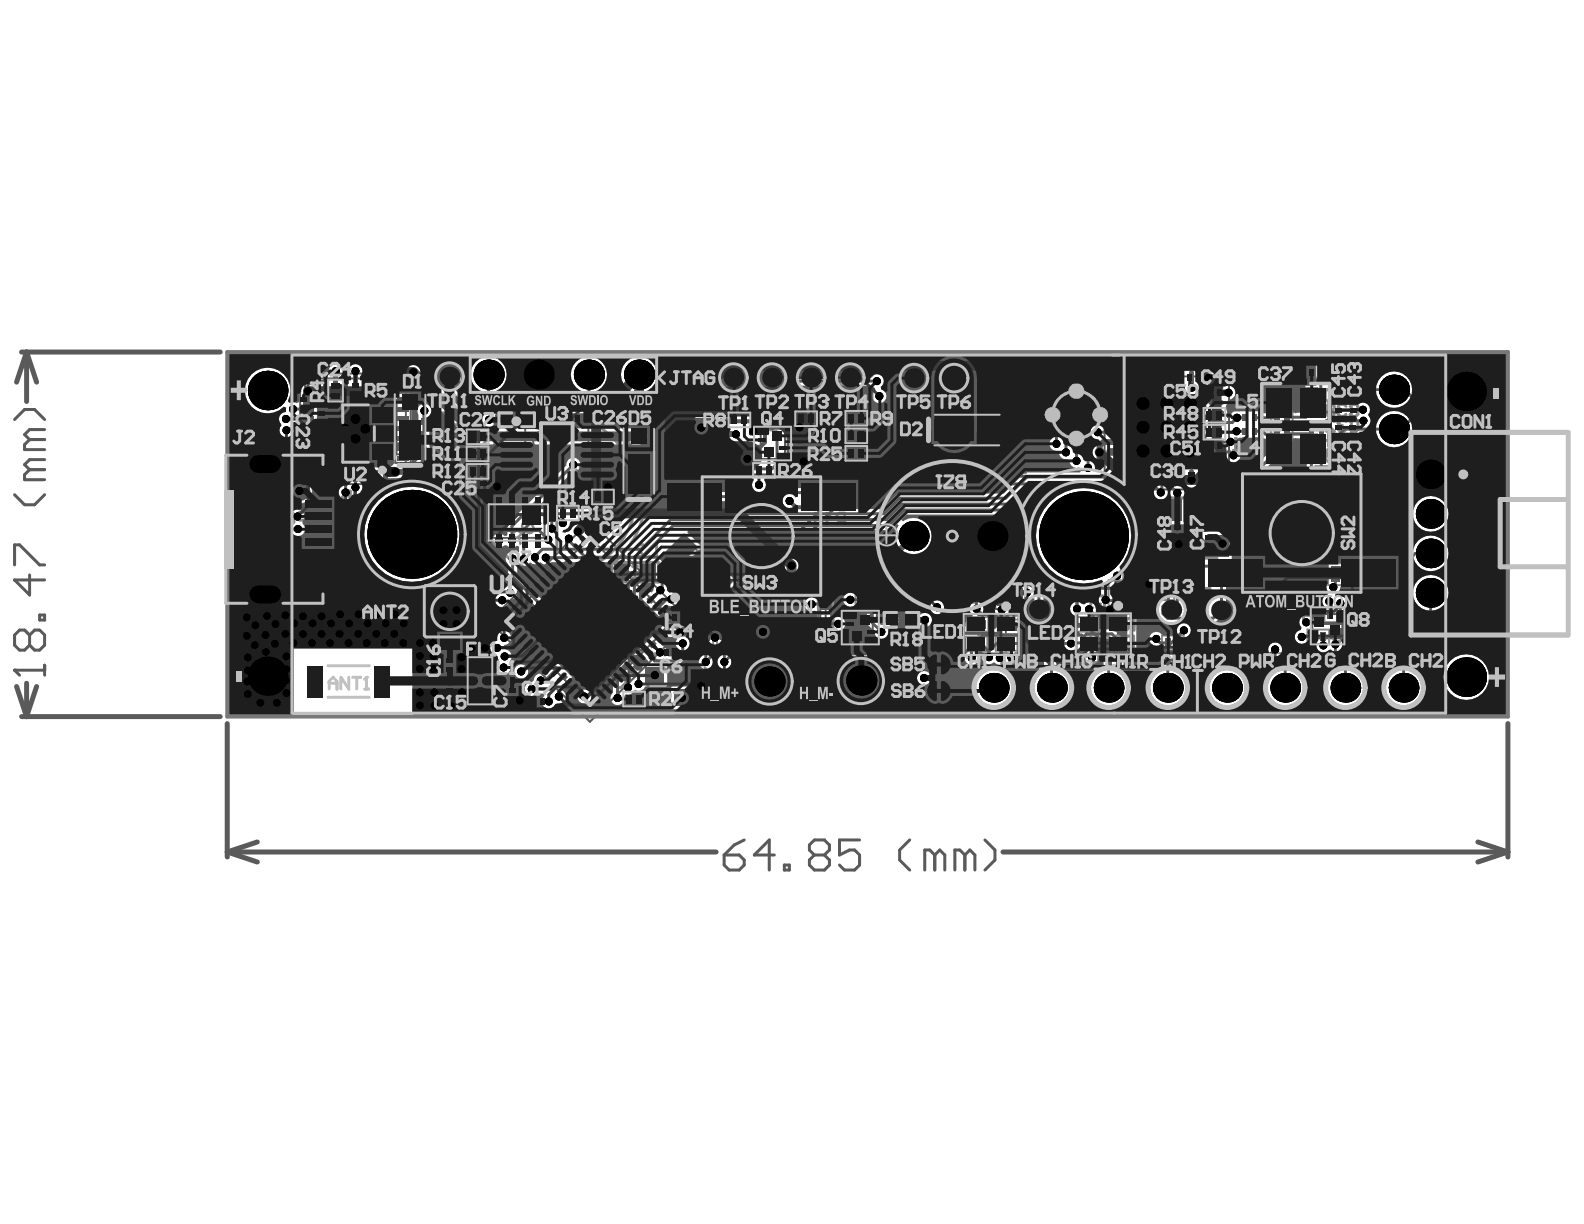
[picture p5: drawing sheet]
<svg xmlns="http://www.w3.org/2000/svg" width="279mm" height="216mm" viewBox="0 0 279 216" stroke-linecap="round" stroke-linejoin="round" font-family="sans-serif">
<g fill="none" stroke="#5a5a5a" stroke-width=".35">
<path d="M52.9 65.9h19.6v19.5h-19.6zM53.8 66.8h17.8v17.7h-17.8zM61 75.6h3.4M62.7 73.9v3.5M69.7 68.9h5.2v12.7h-5.2zM69.9 70.6h4.9v9.5h-4.9zM87.2 73.8h22v12.9h-22zM88 72.8h6.3v2.5h-6.3zM89.3 73.1h3.7v1.9h-3.7zM90.2 74h1.9M91.1 73.1v1.9M92.6 74.5h11.2v11.3h-11.2z"/>
<path d="M98.2 78.5v3.5M110.1 74.9h5.2v12.8h-5.2zM110.3 76.6h4.9v9.6h-4.9zM134.2 75.6h4.3v5.3h-4.3zM164.2 73.2h12.8v5.3h-12.8zM165.7 73.5h9.6v4.8h-9.6zM194.8 64.4h22v21.9h-22zM196.8 66.4h18v17.9h-18zM204.1 75.4h3.5M205.8 73.6v3.5M222.4 67.5h12.3v7h-12.3zM222.4 75.7h12.3v7h-12.3z"/>
<path d="M224.7 68.5h7.7v5h-7.7zM224.7 76.6h7.7v5.1h-7.7zM226.3 68.5v5M226.3 76.6v5.1M226.8 79.2h3.5M226.8 71h3.5M228.6 69.3v3.5M228.6 77.4v3.5M230.8 68.5v5M230.8 76.6v5.1M96 94.8v-5.3h-9.3v5.4h9.3M96.5 80.2h3.5"/>
<path d="M107.9 99.2h8.2v3.5h-8.2zM109.1 99.4h5.9v3.1h-5.9zM112 99.4v3.1M117.4 98l2.7-2.7a.7 .7 0 0 0 1 0l6.9 6.9a.7 .7 0 0 0 0 1l-2.7 2.7a.7 .7 0 0 0-1 0l-6.9-6.9a.7 .7 0 0 0 0-1zM127.7 82.3h-5.4v-9.3h5.4v9.3M77.1 105.3v5.1M77.6 107.8h3.5M79.4 106.1v3.5M81.6 105.3v5.1M81.9 106.1v3.5M86.3 109.6l17.8-17.7 17.7 17.7-17.7 17.7zM89.3 109.6l14.8-14.8 14.7 14.8-14.7 14.8z"/>
<path d="M102.8 108.4l2.5 2.4M105.3 108.4l-2.5 2.4M110.5 100.9h3.1M130.5 108.9h12.8v5.2h-12.8zM132 109h9.6v4.9h-9.6zM144.3 105.2h2.6v6.1h-2.6zM144.7 108.3h1.9M144.7 106.4h1.9v3.7h-1.9zM145.6 107.3v1.9M149.7 108.1h4.2v5.3h-4.2zM156 108h6.1v2.6h-6.1zM157.2 108.4h3.6v1.9h-3.6z"/>
<path d="M158 109.3h2M159 108.4v1.9M172.6 108.5h4.8v6.8h-4.8zM175.5 103.2h5.4v4.2h-5.4zM179.7 108.3h-9.7v7.2h9.7v-7.1M192.4 108.4h4.8v6.8h-4.8zM196.7 102.6h4.3v5.3h-4.3zM199.4 108.2h-9.6v7.2h9.6v-7.1M231.5 108.3h5.3v4.3h-5.3z"/>
<circle cx="95.8" cy="77.8" r="1.74"/>
<circle cx="200" cy="69.5" r="1.74"/>
<circle cx="57" cy="81.4" r="1.74"/>
<circle cx="114.2" cy="109.6" r="1.74"/>
<circle cx="175.5" cy="109.1" r=".35"/>
<circle cx="195.2" cy="109" r=".35"/>
</g>
<path d="M41.7 81.2v24.3" fill="none" stroke="#5a5a5a" stroke-width=".7"/>
<g fill="none" stroke="#5a5a5a" stroke-width=".88">
<path d="M3.8 62.1h35M4.7 62.1v8.7M4.7 62.1l1.8 5.3M4.7 62.1l-1.8 5.3M70.2 78.5h4.3M167.4 73.7v4.4M110.6 84.5h4.3M133.7 109.3v4.3M2.9 121.1l1.8 5.3M3.8 126.4h35M4.7 120.5v5.9M6.5 121.1l-1.8 5.3"/>
<path d="M40.1 127.6v23.6M266 127.6v23.6M40.1 150.3l5.3 1.8M40.1 150.3h86.2M45.4 148.5l-5.3 1.8M176.9 150.3h89.1M260.7 148.5l5.3 1.8M266 150.3l-5.3 1.8"/>
</g>
<g fill="none" stroke="#5a5a5a" stroke-width=".53">
<path d="M2.6 118.2h5.3M7.9 117.3v1.8M127.7 150.8h2.7l.9 .9v.9l-.9 .9h-1.8l-.9-.9zM131.3 148.2l-1.8 .8-1.8 1.8M136.6 150.8h-3.6l2.7-2.6v5.3M138.3 152.6h.9v.9h-.9zM143.7 150.8l-.9 .9v.9l.9 .9h1.7l.9-.9v-.9l-.9-.9M143.7 150.8h1.7M143.7 150.8l-.9-.9v-.9l.9-.8h1.7l.9 .8v.9l-.9 .9M151.6 148.2h-3.5v2.6l1.7-.9h.9l.9 .9v1.8l-.9 .9h-1.7l-.9-.9M160.5 148.2l-1.8 1.7v1.8l1.8 1.8M164.9 150.8l-.9-.9h-.9v3.6"/>
<path d="M164.9 150.8v2.7M164.9 150.8l.9-.9 .9 .9v2.7M170.2 150.8l-.9-.9h-.9v3.6M170.2 150.8v2.7M170.2 150.8l.9-.9 .9 .9v2.7M173.7 148.2l1.8 1.7v1.8l-1.8 1.8"/>
</g>
<circle cx="2.6" cy="118.2" r=".27" fill="#5a5a5a"/>
<g fill="none" stroke="#5a5a5a" stroke-width=".53">
<path d="M2.6 74l1.7-1.8h1.8l1.8 1.8M5.2 77.5l-.9 .9v.9h3.6M5.2 77.5h2.7M7.9 75.8h-2.7l-.9 .9 .9 .8M2.6 99.6v-3.5h.9l3.5 3.5h.9M2.6 87.3l1.7 1.7h1.8l1.8-1.7M5.2 82.8l-.9 .9v.9h3.6M5.2 82.8h2.7M7.9 81.1h-2.7l-.9 .9 .9 .8M2.6 118.2l.9 .9M5.2 112l-.9-.9h-.8l-.9 .9v1.8l.9 .9h.8l.9-.9M5.2 112l.9-.9h.9l.9 .9v1.8l-.9 .9h-.9l-.9-.9"/>
<path d="M5.2 101.4v3.5l-2.6-2.6h5.3M5.2 112v1.8M7 108.5h.9v.9h-.9z"/>
</g>
<path d="M40.1 62.1h225.9v64.3h-225.9z" fill="none" stroke="#787878" stroke-width=".7"/>
<g fill="none" stroke="#8c8c8c" stroke-width=".7">
<path d="M55.6 65.7h-2.8v2.9M69.8 65.7h2.8v2.9M197.9 66.3h-1.1v1.1M213.7 66.3h1.2v1.1M248.8 63.8h2.8v3.3M251.6 77.5v3.4h-2.8M52.8 82.7v2.9h2.8M72.6 82.7v2.9h-2.8M111.7 99.9h.7M123.1 97.3l3 2.9M196.8 83.3v1.1h1.1M214.9 83.3v1.1h-1.2"/>
<path d="M111.7 102h.7M119.4 100.9l3 3"/>
</g>
<path d="M111.1 99.2h-3.2v3.5h3.2M112.9 99.2h3.2v3.5h-3.2M204.2 92.5v1.3M206.3 98.5h8.4M206.3 87.8h8.4M216.8 92.5v1.3M117.5 118h1.1M144.3 107.4v-2.2h2.6v2.2M144.3 109.1v2.2h2.6v-2.2M114.3 120.9v.4M117.5 124.2h1.1M121.8 120.9v.4" fill="none" stroke="#8c8c8c" stroke-width=".53"/>
<g fill="none" stroke="#8c8c8c" stroke-width=".35">
<path d="M224.2 72.3h3.8v2.6h-3.8zM224.2 75.2h3.8v2.6h-3.8zM232 64.1h3.9v2.6h-3.9zM121.8 82.9h6.4v-10.5l-6.4 .1v10.4M145.5 85.6h2.6v3.8h-2.6zM176.4 99.1h3.8v2.6h-3.8zM198.1 99.5h3.9v2.5h-3.9zM232 82.2h3.9v2.6h-3.9zM234.3 99.4h2.5v3.8h-2.5zM123.2 111.4h2.6v3.9h-2.6zM126.5 111.4h2.6v3.8h-2.6zM131.1 108.8h11.4"/>
<path d="M131.2 114.2h11.4M150.9 104.5h3.8v2.6h-3.8zM170.3 112.3h3.9v2.6h-3.9zM170.5 108.8h3.8v2.6h-3.8zM175.3 102.1h5.9v6.5h-5.9zM175.6 112.2h3.9v2.6h-3.9zM176 109.3h3.9v2.6h-3.9zM182.7 115.2h3.8v2.6h-3.8zM189.9 112.1h3.8v2.6h-3.8zM190 108.8h3.8v2.6h-3.8zM194.5 115.2h3.8v2.6h-3.8zM195.5 102.3h6.6v6l-6.6-.1z"/>
<path d="M203.3 103.3h3.8v2.5h-3.8zM205 115.2h3.8v2.6h-3.8zM205 112.1h3.8v2.6h-3.8zM223.9 115.2h3.8v2.6h-3.8zM230.6 111h3.8v2.6h-3.8zM233.6 107.2h3.8v2.5h-3.8zM234.5 115.2h3.8v2.6h-3.8zM244.8 115.2h3.8v2.6h-3.8z"/>
</g>
<path d="M130.1 109.6v3.8" fill="none" stroke="#8c8c8c" stroke-width=".88"/>
<g fill="none" stroke="#8c8c8c" stroke-width=".18">
<path d="M130.9 70.3h2.6M130.9 70.4h2.6M130.9 70.5h2.6M130.9 70.6h2.6M130.9 70.7h2.6M130.9 70.8h2.6M130.9 70.9h2.6M131 70.1h2.4M131 70.1h2.5M131 70.2h2.5M131 71h2.5M131 71.1h2.5"/>
<path d="M131.1 69.9h2.2M131.1 70h2.3M131.1 71.2h2.3M131.1 71.3h2.2M131.2 69.8h2.1M131.2 71.4h2.1M131.2 69.7h2M131.2 71.5h2M131.3 69.6h1.8M131.3 71.6h1.8M131.4 69.5h1.5M131.4 71.7h1.6"/>
<path d="M131.5 71.7h1.3M131.6 69.4h1.2M131.8 69.4h.9M131.8 71.8h.9M132.1 71.9h.6M132.2 69.2h.5M132.2 69.3h.5M132.2 72h.5M132.2 72.1h.5M132.3 68.9h.4M132.3 69h.4M132.3 69.1h.4"/>
<path d="M132.3 72.2h.4M132.3 72.3h.4M132.4 68.7h.5M132.4 68.8h.4M132.4 72.4h.4M132.5 68.6h.5M132.5 68.6h.4M132.5 72.5h.4M132.5 72.6h.4M132.6 68.4h.5M132.6 68.5h.4M132.6 72.7h.4"/>
<path d="M132.6 72.8h.5M132.7 68.3h.5M132.7 72.9h.4M132.7 73h.5M132.7 68.1h.6M132.7 68.2h.5M132.7 73.1h.6M132.8 68h.6M132.8 73.2h.6M132.9 67.9h.6M132.9 73.2h.6M132.9 73.3h.6"/>
<path d="M133 73.4h.6M133 67.8h.6M133 67.8h.5M133.1 73.5h.6M133.1 67.7h.6M133.2 73.6h.6M133.2 67.6h.6M133.3 73.7h.6M133.3 67.5h.6M133.4 73.8h.6M133.4 67.4h.7M133.5 73.9h.7"/>
<path d="M133.5 67.3h.7M133.5 74h.8M133.6 74h.8M133.6 67.2h.7M133.7 67.1h.7M133.8 74.1h.8M133.8 67.1h.8M133.9 74.2h.9M134 67h.8M134.1 74.3h.9M134.1 66.9h.9M134.2 74.4h4.4"/>
<path d="M134.3 66.8h4.3M134.3 74.5h4.1M134.4 66.7h4M134.5 74.6h3.7M134.6 66.6h3.6M134.7 74.7h3.4M134.8 66.5h3.2M135 74.7h2.8M135 74.8h2.7M135 74.9h2.7M135 66.3h2.7M135 66.4h2.8"/>
<path d="M135.1 74.3h2.5M135.1 75h2.6M135.1 75.1h2.6M135.1 75.2h2.5M135.1 75.3h2.5M135.1 66.9h2.5M135.1 66h2.5M135.1 66.1h2.6M135.1 66.2h2.6M135.2 74.1h2.3M135.2 74.2h2.4M135.2 75.4h2.4"/>
<path d="M135.2 75.5h2.3M135.2 67h2.4M135.2 67.1h2.3M135.2 65.8h2.3M135.2 65.9h2.4M135.3 74h2.2M135.3 75.5h2.1M135.3 67.1h2.2M135.3 67.2h2.1M135.3 65.6h2.1M135.3 65.7h2.2M135.4 74h2"/>
<path d="M135.4 75.6h2M135.4 67.3h1.9M135.4 65.5h1.9M135.5 73.9h1.8M135.5 75.7h1.8M135.5 67.4h1.8M135.5 65.5h1.8M135.6 73.8h1.7M135.6 75.8h1.7M135.6 65.4h1.6M135.7 73.7h1.4M135.7 75.9h1.4"/>
<path d="M135.7 67.5h1.5M135.8 67.6h1.2M135.8 65.3h1.3M135.8 73.6h1.2M135.8 76h1.1M135.9 67.7h.9M135.9 65.2h.9M136 73.5h.7M136.2 76.1h.4M137.8 74.3h1M137.8 66.9h.9M138 67h.9"/>
<path d="M138.1 74.2h.8M138.1 67.1h.8M138.2 74.1h.8M138.3 67.1h.8M138.4 74h.7M138.5 74h.7M138.5 67.2h.7M138.7 73.9h.6M138.7 67.3h.6M138.8 73.8h.7M138.8 67.4h.6M138.9 67.5h.6"/>
<path d="M138.9 73.7h.7M138.9 67.6h.7M139 73.6h.6M139.1 73.5h.5M139.1 67.7h.5M139.2 73.4h.5M139.2 67.8h.5M139.3 67.8h.5M139.3 70.2h2.6M139.3 70.3h2.6M139.3 70.4h2.6M139.3 70.5h2.7"/>
<path d="M139.3 70.6h2.7M139.3 70.7h2.7M139.3 70.8h2.6M139.3 70.9h2.6M139.3 73.3h.5M139.4 67.9h.5M139.4 73.2h.5M139.4 70.1h2.4M139.4 70.1h2.5M139.4 71h2.5M139.4 71.1h2.4M139.4 71.2h2.4"/>
<path d="M139.5 68h.4M139.5 68.1h.5M139.5 73.2h.5M139.5 69.9h2.2M139.5 70h2.3M139.5 71.3h2.2M139.6 68.2h.5M139.6 73h.5M139.6 73.1h.4M139.6 80h1.8M139.6 69.8h2M139.6 71.4h2.1"/>
<path d="M139.6 68.3h.6M139.6 72.9h.6M139.6 79.9h1.9M139.6 69.7h2M139.6 71.5h2M139.7 68.4h.5M139.7 68.5h.6M139.7 72.7h.6M139.7 72.8h.5M139.7 79.7h1.9M139.7 79.8h1.8M139.7 69.6h1.8"/>
<path d="M139.7 71.6h1.8M139.8 68.6h.5M139.8 68.6h.6M139.8 72.6h.5M139.8 79.6h1.9M139.8 69.5h1.5M139.8 71.7h1.6M139.9 68.7h.5M139.9 72.4h.5M139.9 72.5h.5M139.9 79.4h1.9M139.9 79.5h1.8"/>
<path d="M139.9 71.7h1.3M140 68.8h.4M140 68.9h.4M140 69h.5M140 72.3h.4M140 72.4h.4M140 79.3h1.9M140 79.3h1.8M140 69.4h1.2M140.1 69.1h.4M140.1 69.2h.4M140.1 72h.4"/>
<path d="M140.1 72.1h.4M140.1 72.2h.4M140.1 79.2h1.9M140.1 71.8h1M140.2 69.3h.4M140.2 79h1.8M140.2 79.1h1.8M140.2 69.4h.8M140.2 71.9h.5M140.3 78.9h1.8M140.4 78.7h1.8M140.4 78.8h1.7"/>
<path d="M140.4 78.5h1.9M140.4 78.6h1.8M140.5 78.5h1.9M140.6 78.3h1.9M140.6 78.4h1.8M140.7 78.1h1.9M140.7 78.2h1.8M140.8 78h1.9M140.9 77.8h1.8M140.9 77.9h1.8M141 77.8h1.8M141.1 77.6h1.8"/>
<path d="M141.1 77.7h1.7M141.2 77.4h1.8M141.2 77.5h1.7M141.2 77.3h1.9M141.3 77.1h1.9M141.3 77.2h1.8M141.4 77h1.9M141.5 76.9h1.9M141.5 77h1.8M141.6 65.2h1.9M141.6 76.7h1.9M141.6 76.8h1.8"/>
<path d="M141.6 65.1h1.8M141.7 65.3h1.8M141.7 76.6h1.8M141.8 65.4h1.7M141.8 65.5h1.8M141.8 76.4h1.8M141.8 76.5h1.7M141.9 65.5h1.7M141.9 65.6h1.8M141.9 76.3h1.7M142 65.7h1.8M142 76.2h1.8"/>
<path d="M142 76.2h1.7M142 76h1.9M142 76.1h1.8M142 65.8h1.8M142 65.9h1.9M142.1 75.9h1.9M142.1 66h1.9M142.2 75.7h1.9M142.2 75.8h1.8M142.2 66.1h1.8M142.2 66.2h1.9M142.3 75.6h1.8"/>
<path d="M142.3 66.3h1.8M142.4 75.5h1.9M142.4 75.5h1.8M142.4 66.3h1.8M142.4 66.4h1.9M142.5 75.3h1.8M142.5 75.4h1.8M142.5 66.5h1.8M142.6 75.2h1.8M142.6 66.6h1.7M142.6 66.7h1.8M142.7 75h1.8"/>
<path d="M142.7 75.1h1.7M142.7 66.8h1.7M142.7 66.9h1.8M142.7 74.8h1.9M142.7 74.9h1.8M142.7 67h1.8M142.8 74.7h1.9M142.8 67.1h1.8M142.8 67.1h1.9M142.9 74.6h1.9M142.9 74.7h1.8M142.9 67.2h1.8"/>
<path d="M143 74.5h1.8M143 67.3h1.8M143 67.4h1.9M143.1 74.3h1.9M143.1 74.4h1.8M143.1 67.5h1.8M143.2 74.1h1.8M143.2 74.2h1.8M143.2 67.6h1.8M143.2 67.7h1.8M143.3 74h1.8M143.3 67.8h1.7"/>
<path d="M143.3 67.8h1.8M143.4 73.9h1.8M143.4 74h1.7M143.4 67.9h1.7M143.5 73.8h1.7M143.5 68h1.7M143.5 68.1h1.7M143.5 73.6h1.7M143.5 73.7h1.7M143.5 68.2h1.6M143.6 73.4h1.4M143.6 73.5h1.5"/>
<path d="M143.6 68.3h1.5M143.6 68.4h1.4M143.7 68.5h1.3M143.7 73.3h1.3M143.8 68.6h1.2M143.8 68.6h1.1M143.8 73.2h1.1M143.8 73.2h1.2M143.9 68.7h1M143.9 73.1h1M144 68.8h.8M144 68.9h.7"/>
<path d="M144 72.9h.7M144 73h.8M144.1 69h.6M144.1 69.1h.5M144.1 72.7h.5M144.1 72.8h.6M144.2 69.2h.4M144.2 72.6h.3M144.3 69.3h.2M144.3 72.4h.1M144.3 72.5h.2M144.3 69.4h.1"/>
<path d="M144.4 79.7h.6M144.4 79.8h.6M144.4 79.9h.6M144.4 80h.6M144.5 79.3h.5M144.5 79.4h.5M144.5 79.5h.5M144.5 79.6h.5M144.6 79.2h.5M144.6 79.3h.5M144.7 79h.5M144.7 79.1h.5"/>
<path d="M144.8 78.8h.6M144.8 78.9h.5M144.9 78.7h.6M145 78.6h.6M145 78.5h.8M145 78.5h.7M145.1 78.4h.8M145.2 70.9h1.9M145.3 78.3h.9M145.3 70.8h1.8M145.3 70.9h1.8M145.3 71h1.8"/>
<path d="M145.4 78.2h1.2M145.4 70.7h1.8M145.4 71.1h1.8M145.4 71.2h1.9M145.5 78.1h3M145.5 70.5h1.8M145.5 70.6h1.8M145.5 71.3h1.8M145.5 71.4h1.8M145.6 70.4h1.7M145.6 71.5h1.8M145.7 78h2.8"/>
<path d="M145.7 70.2h1.7M145.7 70.3h1.6M145.7 71.6h1.7M145.7 71.7h1.8M145.8 70.1h1.7M145.8 71.7h1.8M145.8 77.9h2.7M145.8 70h1.8M145.8 71.8h1.8M145.8 71.9h1.9M145.9 72h1.8M145.9 69.8h1.8"/>
<path d="M145.9 69.9h1.8M146 72.1h1.8M146 72.2h1.9M146 69.7h1.8M146.1 72.3h1.8M146.1 77.8h2.4M146.1 69.5h1.8M146.1 69.6h1.8M146.2 72.4h1.8M146.2 72.4h1.9M146.2 69.4h1.8M146.3 69.3h1.8"/>
<path d="M146.3 72.5h1.8M146.3 69.4h1.7M146.4 69.1h1.7M146.4 69.2h1.7M146.4 72.6h1.7M146.4 72.7h1.8M146.5 69h1.7M146.5 72.8h1.7M146.5 72.9h1.8M146.6 68.8h1.7M146.6 68.9h1.7M146.6 73h1.8"/>
<path d="M146.6 77.8h1.9M146.6 68.7h1.8M146.6 73.1h1.8M146.6 73.2h1.9M146.7 68.6h1.8M146.7 73.2h1.9M146.8 73.4h1.9M146.8 68.5h1.8M146.8 73.3h1.8M146.9 73.5h1.8M146.9 68.3h1.8M146.9 68.4h1.8"/>
<path d="M147 73.6h1.8M147 73.7h1.9M147 68.1h1.8M147 68.2h1.8M147.1 73.8h1.8M147.1 68h1.8M147.2 73.9h1.7M147.2 74h1.8M147.2 67.8h1.7M147.2 67.9h1.7M147.3 74h1.7M147.3 67.8h1.7"/>
<path d="M147.3 74.1h1.8M147.3 74.2h1.9M147.3 67.6h1.8M147.3 67.7h1.8M147.4 74.3h1.8M147.4 74.4h1.9M147.4 67.5h1.8M147.5 74.5h1.9M147.5 67.3h1.8M147.5 67.4h1.8M147.6 74.6h1.8M147.6 74.7h1.9"/>
<path d="M147.6 67.1h1.9M147.6 67.2h1.8M147.7 74.7h1.8M147.7 67.1h1.8M147.8 74.8h1.8M147.8 74.9h1.8M147.8 66.9h1.8M147.8 67h1.8M147.9 75h1.7M147.9 66.8h1.7M148 75.1h1.7M148 75.2h1.8"/>
<path d="M148 66.6h1.7M148 66.7h1.7M148.1 75.3h1.7M148.1 66.5h1.7M148.1 78.2h.4M148.1 78.3h.4M148.1 78.4h.4M148.1 78.5h.4M148.1 78.6h.4M148.1 78.7h.4M148.1 78.8h.4M148.1 78.9h.4"/>
<path d="M148.1 79h.4M148.1 79.1h.4M148.1 79.2h.4M148.1 79.3h.4M148.1 79.4h.4M148.1 79.5h.4M148.1 79.6h.4M148.1 79.7h.4M148.1 79.8h.4M148.1 79.9h.4M148.1 80h.4M148.1 75.4h1.8"/>
<path d="M148.1 75.5h1.9M148.1 66.3h1.8M148.1 66.4h1.8M148.2 75.5h1.8M148.2 66.2h1.9M148.2 66.3h1.8M148.3 75.6h1.8M148.3 75.7h1.9M148.3 66.1h1.8M148.4 75.8h1.8M148.4 75.9h1.9M148.4 65.9h1.8"/>
<path d="M148.4 66h1.8M148.5 76h1.9M148.5 65.8h1.8M148.6 76.1h1.8M148.6 65.6h1.8M148.6 65.7h1.8M148.6 76.2h1.8M148.7 65.5h1.7M148.7 76.2h1.7M148.8 65.4h1.7M148.8 65.5h1.7M148.8 76.3h1.7"/>
<path d="M148.8 76.4h1.8M148.9 65.2h1.8M148.9 65.3h1.7M148.9 76.5h1.7M148.9 76.6h1.8M148.9 76.7h1.9M149.6 77.8h3.6M149.6 77.9h3.6M149.6 78h3.6M149.6 78.1h3.6M152.4 65.5h1.7M152.4 65.6h1.7"/>
<path d="M152.4 65.7h1.7M152.4 65.8h1.8M152.4 65.9h1.7M152.4 66h1.7M152.4 66.1h1.7M152.5 65.4h1.5M152.5 65.5h1.6M152.5 66.2h1.6M152.5 66.3h1.5M152.6 73.4h1.4M152.6 73.5h1.4M152.6 73.6h1.4"/>
<path d="M152.6 73.7h1.4M152.6 73.8h1.4M152.6 73.9h1.4M152.6 74h1.4M152.6 74.1h1.4M152.6 74.2h1.4M152.6 74.3h1.4M152.6 74.4h1.4M152.6 74.5h1.4M152.6 74.6h1.4M152.6 74.7h1.4M152.6 74.8h1.4"/>
<path d="M152.6 74.9h1.4M152.6 75h1.4M152.6 75.1h1.4M152.6 75.2h1.4M152.6 75.3h1.4M152.6 75.4h1.4M152.6 75.5h1.4M152.6 75.6h1.4M152.6 75.7h1.4M152.6 75.8h1.4M152.6 75.9h1.4M152.6 76h1.4"/>
<path d="M152.6 76.1h1.4M152.6 66.3h1.4M152.6 68.2h1.4M152.6 68.3h1.4M152.6 68.4h1.4M152.6 68.5h1.4M152.6 68.6h1.4M152.6 68.7h1.4M152.6 68.8h1.4M152.6 68.9h1.4M152.6 69h1.4M152.6 69.1h1.4"/>
<path d="M152.6 69.2h1.4M152.6 69.3h1.4M152.6 72h1.4M152.6 72.1h1.4M152.6 72.2h1.4M152.6 72.3h1.4M152.6 72.4h1.4M152.6 72.5h1.4M152.6 72.6h1.4M152.6 72.7h1.4M152.6 72.8h1.4M152.6 72.9h1.4"/>
<path d="M152.6 73h1.4M152.6 73.1h1.4M152.6 73.2h1.4M152.6 65.3h1.4M152.6 76.2h1.4M152.6 76.3h1.4M152.6 76.4h1.4M152.6 76.5h1.4M152.6 76.6h1.4M152.6 76.7h1.4M152.6 69.4h1.4M152.6 69.5h1.4"/>
<path d="M152.6 69.6h1.4M152.6 69.7h1.4M152.6 69.8h1.4M152.6 69.9h1.4M152.6 70h1.4M152.6 70.1h1.4M152.6 70.2h1.4M152.6 70.3h1.4M152.6 70.4h1.4M152.6 70.5h1.4M152.6 70.6h1.4M152.6 70.7h1.4"/>
<path d="M152.6 70.8h1.4M152.6 70.9h1.4M152.6 71h1.4M152.6 71.1h1.4M152.6 71.2h1.4M152.6 71.3h1.4M152.6 71.4h1.4M152.6 71.5h1.4M152.6 71.6h1.4M152.6 71.7h1.4M152.6 71.8h1.4M152.6 71.9h1.4"/>
<path d="M152.6 73.3h1.4M152.7 66.4h1.2M152.7 65.2h1.2M152.7 78.2h.5M152.7 78.3h.5M152.7 78.4h.5M152.7 78.5h.5M152.7 78.6h.5M152.7 78.7h.5M152.7 78.8h.5M152.7 78.9h.5M152.7 79h.5"/>
<path d="M152.7 79.1h.5M152.7 79.2h.5M152.7 79.3h.5M152.7 79.4h.5M152.7 79.5h.5M152.7 79.6h.5M152.7 79.7h.5M152.7 79.8h.5M152.7 79.9h.5M152.7 80h.5M152.7 66.5h1.1M152.7 65.1h1.1"/>
<path d="M152.9 66.6h.6M152.9 65h.6M154.5 79.2h.5M154.5 79.3h.5M154.5 79.4h.5M154.5 79.5h.5M154.5 79.6h.5M154.5 79.7h.5M154.6 78.8h.6M154.6 78.9h.5M154.6 79h.5M154.6 79.1h.4"/>
<path d="M154.6 79.8h.4M154.6 79.9h.5M154.6 80h.5M154.7 78.6h.6M154.7 78.7h.5M154.8 78.5h.7M154.8 78.5h.6M154.9 78.4h.7M155 78.3h.8M155 78.2h1.1M155.1 78.1h3.3M155.3 78h3.1"/>
<path d="M155.5 77.9h2.9M155.7 77.8h2.7M155.8 75.5h7.4M155.8 75.6h7.4M155.8 75.7h7.4M155.8 75.8h7.4M155.8 75.9h7.4M155.8 76h7.4M155.8 76.1h7.4M155.8 76.2h7.4M155.8 76.3h7.4M155.8 76.4h7.4"/>
<path d="M155.8 76.5h7.4M155.8 76.6h7.4M155.8 76.7h7.4M155.9 66.3h7.3M155.9 65.2h7.3M155.9 65.3h7.3M155.9 65.4h7.3M155.9 65.5h7.3M155.9 65.6h7.3M155.9 65.7h7.3M155.9 65.8h7.3M155.9 65.9h7.3"/>
<path d="M155.9 66h7.3M155.9 66.1h7.3M155.9 66.2h7.3M156.1 77.8h2.3M156.6 70.1h6.6M156.6 70.2h6.6M156.6 70.3h6.6M156.6 70.4h6.6M156.6 70.5h6.6M156.6 70.6h6.6M156.6 70.7h6.6M156.6 70.8h6.6"/>
<path d="M156.6 70.9h6.6M156.6 71h6.6M156.6 71.1h6.6M156.6 71.2h6.6M156.6 71.3h6.6M157.9 78.2h.5M157.9 78.3h.5M157.9 78.4h.5M157.9 78.5h.5M157.9 78.6h.5M157.9 78.7h.5M157.9 78.8h.5"/>
<path d="M157.9 78.9h.5M157.9 79h.5M157.9 79.1h.5M157.9 79.2h.5M157.9 79.3h.5M157.9 79.4h.5M157.9 79.5h.5M157.9 79.6h.5M157.9 79.7h.5M157.9 79.8h.5M157.9 79.9h.5M157.9 80h.5"/>
<path d="M159.5 77.8h3.6M159.5 77.9h3.6M159.5 78h3.6M159.5 78.1h3.6M161.7 73.4h1.5M161.7 73.5h1.5M161.7 73.6h1.5M161.7 73.7h1.5M161.7 73.8h1.5M161.7 73.9h1.5M161.7 74h1.5M161.7 74.1h1.5"/>
<path d="M161.7 74.2h1.5M161.7 74.3h1.5M161.7 74.4h1.5M161.7 74.5h1.5M161.7 74.6h1.5M161.7 74.7h1.5M161.7 74.8h1.5M161.7 74.9h1.5M161.7 75h1.5M161.7 75.1h1.5M161.7 75.2h1.5M161.7 75.3h1.5"/>
<path d="M161.7 75.4h1.5M161.7 75.5h1.5M161.7 66.4h1.5M161.7 66.5h1.5M161.7 66.6h1.5M161.7 66.7h1.5M161.7 66.8h1.5M161.7 66.9h1.5M161.7 67h1.5M161.7 67.1h1.5M161.7 67.2h1.5M161.7 67.3h1.5"/>
<path d="M161.7 67.4h1.5M161.7 67.5h1.5M161.7 67.6h1.5M161.7 67.7h1.5M161.7 67.8h1.5M161.7 67.9h1.5M161.7 68h1.5M161.7 68.1h1.5M161.7 68.2h1.5M161.7 68.3h1.5M161.7 68.4h1.5M161.7 68.5h1.5"/>
<path d="M161.7 68.6h1.5M161.7 68.7h1.5M161.7 68.8h1.5M161.7 68.9h1.5M161.7 69h1.5M161.7 69.1h1.5M161.7 69.2h1.5M161.7 69.3h1.5M161.7 72h1.5M161.7 72.1h1.5M161.7 72.2h1.5M161.7 72.3h1.5"/>
<path d="M161.7 72.4h1.5M161.7 72.5h1.5M161.7 72.6h1.5M161.7 72.7h1.5M161.7 72.8h1.5M161.7 72.9h1.5M161.7 73h1.5M161.7 73.1h1.5M161.7 73.2h1.5M161.7 69.4h1.5M161.7 69.5h1.5M161.7 69.6h1.5"/>
<path d="M161.7 69.7h1.5M161.7 69.8h1.5M161.7 69.9h1.5M161.7 70h1.5M161.7 70.1h1.5M161.7 71.4h1.5M161.7 71.5h1.5M161.7 71.6h1.5M161.7 71.7h1.5M161.7 71.8h1.5M161.7 71.9h1.5M161.7 73.3h1.5"/>
<path d="M162.6 78.2h.5M162.6 78.3h.5M162.6 78.4h.5M162.6 78.5h.5M162.6 78.6h.5M162.6 78.7h.5M162.6 78.8h.5M162.6 78.9h.5M162.6 79h.5M162.6 79.1h.5M162.6 79.2h.5M162.6 79.3h.5"/>
<path d="M162.6 79.4h.5M162.6 79.5h.5M162.6 79.6h.5M162.6 79.7h.5M162.6 79.8h.5M162.6 79.9h.5M162.6 80h.5M164.1 77.8h.4M164.1 77.8h.5M164.1 77.9h.5M164.1 78h.5M164.1 78.1h.5"/>
<path d="M164.2 78.2h.5M164.2 78.3h.5M164.2 78.4h.5M164.2 78.5h.5M164.2 78.5h.6M164.2 78.6h.6M164.2 78.7h.6M164.3 78.8h.5M164.3 78.9h.6M164.3 79h.6M164.3 79.1h.6M164.4 79.2h.5"/>
<path d="M164.4 79.3h.6M164.4 79.4h.6M164.5 79.5h.5M164.5 79.6h.5M164.5 79.7h.5M164.5 79.8h.5M164.6 79.9h.4M164.6 80h.5M165.2 68h1.6M165.2 68.1h1.6M165.2 68.2h1.6M165.2 68.3h1.6"/>
<path d="M165.2 68.4h1.5M165.2 68.5h1.5M165.2 68.6h1.5M165.2 68.7h1.5M165.2 68.8h1.5M165.2 68.9h1.5M165.2 69h1.5M165.2 69.1h1.5M165.2 69.2h1.6M165.2 69.3h1.6M165.2 69.4h1.6M165.3 67.7h1.6"/>
<path d="M165.3 67.8h1.6M165.3 67.9h1.5M165.3 69.4h1.5M165.3 69.5h1.5M165.3 69.6h1.6M165.3 69.7h1.6M165.3 69.8h1.7M165.4 67.4h1.7M165.4 67.5h1.7M165.4 67.6h1.6M165.4 69.9h1.6M165.4 70h1.7"/>
<path d="M165.4 70.1h1.8M165.5 67.1h1.8M165.5 67.2h1.7M165.5 67.3h1.7M165.5 70.1h1.7M165.5 70.2h1.8M165.6 67.1h1.7M165.6 70.3h1.7M165.6 70.4h1.8M165.7 66.9h1.9M165.7 67h1.7M165.7 70.5h1.9"/>
<path d="M165.7 70.6h2M165.8 66.7h2.1M165.8 66.8h1.9M165.8 70.7h2.1M165.8 66.6h2.3M165.8 70.8h2.3M165.8 70.9h2.6M165.9 66.5h2.4M165.9 70.9h3.1M166 66.3h7.6M166 66.4h2.7M166 71h7.6"/>
<path d="M166.1 71.1h7.5M166.1 66.3h7.5M166.2 66.2h7.4M166.2 71.2h7.4M166.3 66.1h7.3M166.3 71.3h7.3M166.4 71.4h7.2M166.5 66h7.1M166.5 65.9h7.1M166.5 80h.6M166.5 71.5h7.1M166.6 65.8h7"/>
<path d="M166.6 79.7h.5M166.6 79.8h.5M166.6 79.9h.5M166.6 71.6h7M166.7 79.3h.6M166.7 79.4h.5M166.7 79.5h.5M166.7 79.6h.5M166.8 65.7h6.8M166.8 79.1h.5M166.8 79.2h.5M166.8 79.3h.5"/>
<path d="M166.8 71.7h6.8M166.9 78.7h.5M166.9 78.8h.4M166.9 78.9h.4M166.9 79h.4M167 65.6h6.6M167 78.5h.9M167 78.5h.4M167 78.6h.4M167 71.7h6.6M167.1 78.2h.8M167.1 78.3h.8"/>
<path d="M167.1 78.4h.8M167.2 65.5h6.4M167.2 77.8h.5M167.2 77.9h.6M167.2 78h.6M167.2 78.1h.6M167.2 71.8h6.4M167.3 77.8h.4M167.3 65.5h6.3M167.4 71.9h6.2M167.5 78.5h.5M167.5 78.6h.5"/>
<path d="M167.5 78.7h.5M167.5 78.8h.6M167.6 65.4h6M167.6 78.9h.5M167.6 79h.5M167.6 79.1h.5M167.6 79.2h.5M167.7 72h5.9M167.7 79.3h.4M167.7 79.4h.5M167.8 79.5h.4M167.8 79.6h.4"/>
<path d="M167.8 79.7h.5M167.9 79.8h.4M167.9 79.9h.4M167.9 80h.4M168 65.3h5.6M168.1 72.1h5.5M168.4 65.2h5.2M168.9 72.2h4.7M169.8 80h.6M169.9 79.6h.5M169.9 79.7h.5M169.9 79.8h.5"/>
<path d="M169.9 79.9h.5M170 79.3h.5M170 79.4h.5M170 79.5h.4M170.1 78.9h.5M170.1 79h.5M170.1 79.1h.5M170.1 79.2h.4M170.2 78.5h.5M170.2 78.6h.5M170.2 78.7h.5M170.2 78.8h.4"/>
<path d="M170.3 78.2h.5M170.3 78.3h.5M170.3 78.4h.5M170.3 78.5h.4M170.4 77.8h.5M170.4 77.9h.5M170.4 78h.5M170.4 78.1h.4M171.7 79.7h.5M171.7 79.8h.5M171.7 79.9h.5M171.7 80h.5"/>
<path d="M171.8 79.3h.5M171.8 79.4h.5M171.8 79.5h.5M171.8 79.6h.4M171.9 79.1h.5M171.9 79.2h.5M171.9 79.3h.4M171.9 78.9h.6M171.9 79h.6M172 73.4h1.6M172 73.5h1.6M172 73.6h1.6"/>
<path d="M172 73.7h1.6M172 73.8h1.6M172 73.9h1.6M172 74h1.6M172 74.1h1.6M172 74.2h1.6M172 74.3h1.6M172 74.4h1.6M172 74.5h1.6M172 74.6h1.6M172 74.7h1.6M172 74.8h1.6"/>
<path d="M172 74.9h1.6M172 75h1.6M172 75.1h1.6M172 75.2h1.6M172 75.3h1.6M172 75.4h1.6M172 75.5h1.6M172 75.6h1.6M172 75.7h1.6M172 75.8h1.6M172 75.9h1.6M172 76h1.6"/>
<path d="M172 76.1h1.6M172 66.4h1.6M172 66.5h1.6M172 66.6h1.6M172 66.7h1.6M172 66.8h1.6M172 66.9h1.6M172 67h1.6M172 67.1h1.6M172 67.2h1.6M172 67.3h1.6M172 67.4h1.6"/>
<path d="M172 67.5h1.6M172 67.6h1.6M172 67.7h1.6M172 67.8h1.6M172 67.9h1.6M172 68h1.6M172 68.1h1.6M172 68.2h1.6M172 68.3h1.6M172 68.4h1.6M172 68.5h1.6M172 68.6h1.6"/>
<path d="M172 68.7h1.6M172 68.8h1.6M172 68.9h1.6M172 69h1.6M172 69.1h1.6M172 69.2h1.6M172 69.3h1.6M172 72.3h1.6M172 72.4h1.6M172 72.5h1.6M172 72.6h1.6M172 72.7h1.6"/>
<path d="M172 72.8h1.6M172 72.9h1.6M172 73h1.6M172 73.1h1.6M172 73.2h1.6M172 76.2h1.6M172 76.3h1.6M172 76.4h1.6M172 76.5h1.6M172 76.6h1.6M172 76.7h1.6M172 78.7h.7"/>
<path d="M172 78.8h.6M172 69.4h1.6M172 69.5h1.6M172 69.6h1.6M172 69.7h1.6M172 69.8h1.6M172 69.9h1.6M172 70h1.6M172 70.1h1.6M172 70.2h1.6M172 70.3h1.6M172 70.4h1.6"/>
<path d="M172 70.5h1.6M172 70.6h1.6M172 70.7h1.6M172 70.8h1.6M172 70.9h1.6M172 73.3h1.6M172.1 78.5h.6M172.1 78.6h.6M172.2 78.5h.7M172.3 78.4h.7M172.4 78.3h.8M172.5 78.2h.9"/>
<path d="M172.6 78.1h1.1M172.7 78h2.5M172.8 77.9h2.2M173 77.8h1.9M173.3 77.8h1.4M173.7 77.7h.5M174.2 78.1h1.1M174.6 78.2h.8M174.8 78.3h.7M174.9 78.4h.7M175 78.5h.7M175.1 78.5h.7"/>
<path d="M175.2 76.6h1.6M175.2 76.7h1.5M175.2 78.6h.6M175.3 76.3h1.6M175.3 76.4h1.5M175.3 76.5h1.5M175.3 78.7h.5M175.3 78.8h.6M175.4 76.1h1.6M175.4 76.2h1.6M175.4 76.2h1.5M175.4 78.9h.5"/>
<path d="M175.4 79h.6M175.5 75.9h1.6M175.5 76h1.5M175.5 79.1h.5M175.5 79.2h.5M175.6 75.6h1.6M175.6 75.7h1.5M175.6 75.8h1.5M175.6 79.3h.5M175.6 79.4h.5M175.7 75.5h1.6M175.7 75.5h1.5"/>
<path d="M175.7 79.5h.5M175.7 79.6h.5M175.7 79.7h.5M175.7 79.8h.5M175.7 79.9h.5M175.8 75.2h1.5M175.8 75.3h1.5M175.8 75.4h1.5M175.8 80h.4M175.8 74.9h1.6M175.8 75h1.5M175.8 75.1h1.5"/>
<path d="M175.9 74.7h1.5M175.9 74.8h1.5M176 74.5h1.6M176 74.6h1.5M176 74.7h1.5M176.1 74.2h1.6M176.1 74.3h1.5M176.1 74.4h1.5M176.2 74h1.5M176.2 74.1h1.5M176.3 73.8h1.6M176.3 73.9h1.5"/>
<path d="M176.3 74h1.5M176.4 73.6h7.8M176.4 73.7h7.8M176.5 73.4h7.7M176.5 73.5h7.7M176.5 73.3h7.7M176.5 73.2h7.6M176.6 72.9h7.4M176.6 73h7.4M176.6 73.1h7.4M176.7 72.6h7.2M176.7 72.7h7.2"/>
<path d="M176.7 72.8h7.2M176.8 72.4h1.5M176.8 72.5h7M176.9 72.2h1.5M176.9 72.3h1.5M176.9 72.4h1.4M177 72h1.5M177 72.1h1.4M177.1 79.2h.5M177.1 79.3h.5M177.1 79.4h.5M177.1 79.5h.5"/>
<path d="M177.1 79.6h.5M177.1 79.7h.5M177.1 79.8h.5M177.1 71.7h1.5M177.1 71.8h1.5M177.1 71.9h1.4M177.2 78.8h.6M177.2 78.9h.5M177.2 79h.5M177.2 79.1h.4M177.2 79.9h.4M177.2 80h.5"/>
<path d="M177.2 71.5h1.5M177.2 71.6h1.5M177.2 71.7h1.4M177.3 78.6h.6M177.3 78.7h.5M177.3 71.3h1.5M177.3 71.4h1.4M177.3 78.5h.7M177.3 71h1.5M177.3 71.1h1.5M177.3 71.2h1.5M177.4 78.4h.7"/>
<path d="M177.4 78.5h.7M177.4 70.9h1.5M177.4 70.9h1.4M177.5 78.3h.8M177.5 70.6h1.5M177.5 70.7h1.4M177.5 70.8h1.4M177.6 78.2h1.1M177.6 70.3h1.5M177.6 70.4h1.4M177.6 70.5h1.4M177.7 78.1h3.4"/>
<path d="M177.7 70.1h1.5M177.7 70.2h1.4M177.8 69.9h1.5M177.8 70h1.4M177.8 70.1h1.4M177.9 78h3.2M177.9 69.6h1.5M177.9 69.7h1.4M177.9 69.8h1.4M178 69.4h1.4M178 69.5h1.4M178.1 69.2h1.5"/>
<path d="M178.1 69.3h1.4M178.1 77.9h3M178.1 69.4h1.4M178.1 69h1.5M178.1 69.1h1.5M178.2 68.7h1.4M178.2 68.8h1.4M178.2 68.9h1.4M178.2 77.8h2.9M178.3 68.5h1.4M178.3 68.6h1.4M178.4 68.3h1.4"/>
<path d="M178.4 68.4h1.4M178.5 68h1.4M178.5 68.1h1.4M178.5 68.2h1.4M178.6 67.8h1.4M178.6 67.9h1.4M178.7 67.6h1.4M178.7 67.7h1.4M178.7 67.8h1.3M178.7 77.8h2.4M178.8 67.3h1.4M178.8 67.4h1.4"/>
<path d="M178.8 67.5h1.3M178.8 67.1h1.5M178.8 67.2h1.5M178.9 66.9h2.8M178.9 67h2.8M178.9 67.1h2.8M179 66.7h2.6M179 66.8h2.6M179.1 66.4h2.4M179.1 66.5h2.4M179.1 66.6h2.4M179.2 66.3h2.2"/>
<path d="M179.2 66.2h2.2M179.3 66h2M179.3 66.1h2M179.4 65.7h1.8M179.4 65.8h1.8M179.4 65.9h1.8M179.5 65.5h1.6M179.5 65.6h1.6M179.6 65.3h1.5M179.6 65.4h1.5M179.6 65.5h1.5M179.6 65.2h1.4"/>
<path d="M180.4 67.1h1.4M180.4 67.2h1.4M180.4 67.3h1.5M180.4 67.4h1.5M180.4 67.5h1.5M180.5 67.6h1.4M180.5 67.7h1.4M180.5 78.2h.6M180.5 78.3h.6M180.5 78.4h.6M180.5 78.5h.6M180.5 78.6h.6"/>
<path d="M180.5 78.7h.6M180.5 78.8h.6M180.5 78.9h.6M180.5 79h.6M180.5 79.1h.6M180.5 79.2h.6M180.5 79.3h.6M180.5 79.4h.6M180.5 79.5h.6M180.5 79.6h.6M180.5 79.7h.6M180.5 79.8h.6"/>
<path d="M180.5 79.9h.6M180.5 80h.6M180.6 67.8h1.3M180.6 67.8h1.4M180.6 67.9h1.4M180.7 68h1.4M180.7 68.1h1.4M180.7 68.2h1.4M180.8 68.3h1.4M180.8 68.4h1.4M180.8 68.5h1.4M180.9 68.6h1.4"/>
<path d="M181 68.7h1.4M181 68.8h1.4M181 68.9h1.4M181.1 69h1.4M181.1 69.1h1.4M181.1 69.2h1.5M181.1 69.3h1.5M181.1 69.4h1.5M181.2 69.4h1.5M181.2 69.5h1.5M181.2 69.6h1.5M181.3 69.7h1.4"/>
<path d="M181.3 69.8h1.4M181.3 69.9h1.5M181.4 70h1.4M181.4 70.1h1.4M181.4 70.1h1.5M181.5 70.2h1.4M181.5 70.3h1.5M181.6 70.4h1.4M181.6 70.5h1.4M181.6 70.6h1.5M181.7 70.7h1.4M181.7 70.8h1.4"/>
<path d="M181.7 70.9h1.5M181.8 70.9h1.4M181.8 71h1.5M181.8 71.1h1.5M181.9 71.2h1.4M181.9 71.3h1.5M181.9 71.4h1.5M181.9 71.5h1.5M181.9 71.6h1.5M182 71.7h1.4M182 71.7h1.5M182 71.8h1.5"/>
<path d="M182.1 72h1.5M182.1 72.1h1.5M182.1 71.9h1.4M182.2 72.2h1.5M182.2 72.3h1.5M182.2 72.4h1.6M182.3 72.4h1.4M182.7 73.8h1.5M182.8 73.9h1.5M182.8 74h1.5M182.9 74h1.5M182.9 74.1h1.5"/>
<path d="M182.9 74.2h1.5M183 74.3h1.5M183 74.4h1.5M183 74.5h1.6M183.1 74.6h1.5M183.1 74.7h1.5M183.1 74.7h1.6M183.2 74.8h1.5M183.2 74.9h1.5M183.3 75h1.5M183.3 75.1h1.5M183.3 75.2h1.6"/>
<path d="M183.4 75.3h1.5M183.4 75.4h1.5M183.4 75.5h1.6M183.4 75.6h1.6M183.4 75.7h1.6M183.5 75.8h1.5M183.5 75.9h1.6M183.6 76h1.5M183.6 76.1h1.5M183.6 76.2h1.6M183.7 76.2h1.5M183.7 76.3h1.6"/>
<path d="M183.7 76.4h1.6M183.8 76.5h1.5M183.8 76.6h1.6M183.8 76.7h1.6M185.3 65.2h1.7M185.3 65.3h1.7M185.4 65.4h1.6M185.4 65.5h1.7M185.5 65.6h1.7M185.5 65.7h1.7M185.6 65.8h1.6M185.6 65.9h1.7"/>
<path d="M185.6 66h1.7M185.7 66.1h1.6M185.7 66.2h1.6M185.7 66.3h1.6M185.7 66.4h1.7M185.8 66.5h1.6M185.8 66.6h1.6M185.8 66.7h1.7M185.9 66.8h1.6M185.9 66.9h1.6M185.9 67h1.7M186 67.1h1.6"/>
<path d="M186.1 67.2h1.6M186.1 67.3h1.6M186.1 67.4h1.6M186.2 67.5h1.6M186.2 67.6h1.6M186.2 67.7h1.7M186.3 67.8h1.6M186.4 67.9h1.6M186.4 68h1.6M186.4 68.1h1.6M186.5 68.2h1.5M186.5 68.3h1.5"/>
<path d="M186.5 68.4h1.5M186.5 68.5h1.6M186.5 68.6h1.6M186.6 68.7h1.6M186.6 68.8h1.6M186.7 68.9h1.5M186.7 69h1.6M186.7 69.1h1.6M186.8 69.2h1.5M186.8 69.3h1.6M186.8 69.4h1.6M186.9 69.4h1.5"/>
<path d="M186.9 69.5h1.6M187 69.6h1.5M187 69.7h1.6M187 69.8h1.6M187.1 69.9h1.5M187.1 70h1.6M187.1 70.1h1.6M187.2 70.1h1.5M187.2 70.2h1.6M187.3 70.3h1.5M187.3 70.4h1.5M187.3 70.5h1.5"/>
<path d="M187.3 70.6h1.5M187.3 70.7h1.5M187.3 70.8h1.6M187.4 70.9h1.5M187.4 71h1.5M187.4 71.1h1.5M187.5 71.2h1.4M187.5 71.3h1.5M187.5 71.4h1.5M187.5 71.5h1.5M187.6 71.6h1.5M187.6 71.7h1.5"/>
<path d="M187.7 71.7h1.5M187.7 71.8h1.5M187.7 71.9h1.5M187.8 72h1.5M187.8 72.1h1.5M187.8 72.2h1.5M187.9 72.3h1.5M187.9 72.4h1.5M188 72.4h1.4M188 72.5h1.5M188 72.6h1.5M188 72.7h1.5"/>
<path d="M188 72.8h1.6M188 72.9h1.6M188.1 73h1.5M188.1 73.1h1.5M188.1 73.2h1.5M188.2 73.2h1.4M188.2 73.3h1.5M188.3 73.4h1.4M188.3 73.5h1.4M188.3 73.6h1.5M188.4 73.7h1.4M188.4 73.8h1.5"/>
<path d="M188.4 73.9h1.5M188.5 74h1.4M188.5 74h1.5M188.6 74.1h1.4M188.6 74.2h1.4M188.6 74.3h1.5M188.7 74.4h1.4M188.7 74.5h1.4M188.7 74.6h1.5M188.8 74.7h1.4M188.8 74.7h2.8M188.8 74.8h2.8"/>
<path d="M188.8 74.9h2.7M188.8 75h2.7M188.9 75.1h2.6M188.9 75.2h2.5M188.9 75.3h2.5M189 75.4h2.4M189 75.5h2.3M189.1 75.5h2.2M189.1 75.6h2.2M189.1 75.7h2.1M189.2 75.8h2M189.2 75.9h1.9"/>
<path d="M189.2 76h1.9M189.3 76.1h1.8M189.3 76.2h1.8M189.4 76.2h1.7M189.4 76.3h1.7M189.4 76.4h1.6M189.5 76.5h1.5M189.5 76.6h1.4M189.5 76.7h1.4M190.3 74.5h1.4M190.3 74.6h1.4M190.3 74.7h1.4"/>
<path d="M190.4 74.2h1.4M190.4 74.3h1.4M190.4 74.4h1.4M190.4 74h1.5M190.4 74.1h1.5M190.5 73.7h1.5M190.5 73.8h1.4M190.5 73.9h1.4M190.6 73.4h1.5M190.6 73.5h1.4M190.6 73.6h1.4M190.7 73.2h1.5"/>
<path d="M190.7 73.3h1.4M190.8 73h1.5M190.8 73.1h1.4M190.8 73.2h1.4M190.9 72.7h1.5M190.9 72.8h1.4M190.9 72.9h1.4M191 72.4h1.5M191 72.5h1.5M191 72.6h1.4M191.1 72.2h1.5M191.1 72.3h1.5"/>
<path d="M191.1 72.4h1.4M191.1 72h1.6M191.1 72.1h1.5M191.1 71.9h1.6M191.2 71.7h1.5M191.2 71.8h1.5M191.3 71.4h1.5M191.3 71.5h1.5M191.3 71.6h1.5M191.4 71.2h1.5M191.4 71.3h1.5M191.5 71h1.5"/>
<path d="M191.5 71.1h1.5M191.6 70.9h1.5M191.7 70.6h1.5M191.7 70.7h1.5M191.7 70.8h1.5M191.8 70.4h1.5M191.8 70.5h1.5M191.9 70.1h1.5M191.9 70.2h1.5M191.9 70.3h1.5M191.9 69.9h1.6M191.9 70h1.5"/>
<path d="M192 69.6h1.6M192 69.7h1.5M192 69.8h1.5M192.1 69.4h1.6M192.1 69.5h1.5M192.2 69.1h1.6M192.2 69.2h1.6M192.2 69.3h1.5M192.3 68.8h1.6M192.3 68.9h1.6M192.3 69h1.5M192.4 68.6h1.6"/>
<path d="M192.4 68.7h1.6M192.5 68.4h1.6M192.5 68.5h1.6M192.5 68.6h1.5M192.6 68.1h1.6M192.6 68.2h1.6M192.6 68.3h1.5M192.7 67.8h1.5M192.7 67.9h1.5M192.7 68h1.5M192.7 67.6h1.6M192.7 67.7h1.6"/>
<path d="M192.7 67.8h1.6M192.8 67.3h1.6M192.8 67.4h1.6M192.8 67.5h1.6M192.9 67.1h1.7M192.9 67.1h1.6M192.9 67.2h1.6M193 66.8h1.7M193 66.9h1.6M193 67h1.6M193.1 66.5h1.7M193.1 66.6h1.6"/>
<path d="M193.1 66.7h1.6M193.2 66.3h1.7M193.2 66.4h1.6M193.3 66.1h1.7M193.3 66.2h1.6M193.3 66.3h1.6M193.4 65.8h1.6M193.4 65.9h1.6M193.4 66h1.6M193.4 65.5h1.7M193.4 65.6h1.7M193.4 65.7h1.6"/>
<path d="M193.5 65.3h1.7M193.5 65.4h1.7M193.5 65.5h1.6M193.6 65.2h1.6M137.4 83.4h1.9M137.4 83.5h1.8M137.5 83.2h1.9M137.5 83.3h1.9M137.6 83.1h1.9M137.7 83h1.9M137.7 83.1h1.8M137.8 82.9h1.8"/>
<path d="M137.9 82.7h1.8M137.9 82.8h1.7M138 82.5h1.8M138 82.6h1.8M138.1 82.4h1.8M138.1 82.3h1.9M138.2 82.1h1.9M138.2 82.2h1.9M138.3 82h1.9M138.4 81.8h1.9M138.4 81.9h1.8M138.5 81.7h1.9"/>
<path d="M138.6 81.6h1.8M138.7 81.4h1.8M138.7 81.5h1.8M138.8 81.3h1.8M138.9 81.1h1.8M138.9 81.2h1.7M138.9 81h1.9M139 80.8h1.9M139 80.9h1.8M139.1 80.7h1.9M139.1 80.8h1.9M139.2 80.6h1.9"/>
<path d="M139.3 80.5h1.8M139.3 80.4h1.9M139.4 80.3h1.8M139.5 80.1h1.8M139.5 80.2h1.7M139.6 80.1h1.7M144.4 80.5h.5M144.4 80.6h.5M144.4 80.7h.5M144.4 80.8h.5M144.4 80.9h.5M144.4 81h.5"/>
<path d="M144.4 81.1h.5M144.4 81.2h.5M144.4 81.3h.6M144.4 81.4h.6M144.4 81.5h.6M144.4 81.6h.6M144.4 80.1h.5M144.4 80.2h.5M144.4 80.3h.5M144.4 80.4h.5M144.5 81.7h.5M144.5 81.8h.5"/>
<path d="M144.5 81.9h.5M144.6 82h.5M144.6 82.1h.5M144.6 82.2h.6M144.7 82.3h.5M144.8 82.4h.5M144.8 82.4h.6M144.9 82.5h.6M145 82.6h.6M145 82.7h.7M145 82.8h.8M145.1 82.9h.8"/>
<path d="M145.2 83h.9M145.4 83.1h1M145.5 83.1h3M145.6 83.2h2.9M145.8 83.3h2.7M146 83.4h2.5M146.4 83.5h2.1M148.1 80.5h.4M148.1 80.6h.4M148.1 80.7h.4M148.1 80.8h.4M148.1 80.9h.4"/>
<path d="M148.1 81h.4M148.1 81.1h.4M148.1 81.2h.4M148.1 81.3h.4M148.1 81.4h.4M148.1 81.5h.4M148.1 81.6h.4M148.1 81.7h.4M148.1 81.8h.4M148.1 81.9h.4M148.1 82h.4M148.1 82.1h.4"/>
<path d="M148.1 82.2h.4M148.1 82.3h.4M148.1 82.4h.4M148.1 82.5h.4M148.1 82.6h.4M148.1 82.7h.4M148.1 82.8h.4M148.1 82.9h.4M148.1 83h.4M148.1 80.1h.4M148.1 80.2h.4M148.1 80.3h.4"/>
<path d="M148.1 83.1h.4M148.1 80.4h.4M149.6 83.1h3.6M149.6 83.2h3.6M149.6 83.3h3.6M149.6 83.4h3.6M149.6 83.5h3.6M150 80.5h3.2M150 80.6h3.2M150 80.7h3.2M150 80.8h3.2M150 80.4h3.2"/>
<path d="M152.7 80.8h.5M152.7 80.9h.5M152.7 81h.5M152.7 81.1h.5M152.7 81.2h.5M152.7 81.3h.5M152.7 81.4h.5M152.7 81.5h.5M152.7 81.6h.5M152.7 81.7h.5M152.7 81.8h.5M152.7 81.9h.5"/>
<path d="M152.7 82h.5M152.7 82.1h.5M152.7 82.2h.5M152.7 82.3h.5M152.7 82.4h.5M152.7 82.5h.5M152.7 82.6h.5M152.7 82.7h.5M152.7 82.8h.5M152.7 82.9h.5M152.7 83h.5M152.7 80.1h.5"/>
<path d="M152.7 80.2h.5M152.7 80.3h.5M152.7 83.1h.5M154.2 83.5h.7M154.3 83.3h.7M154.3 83.4h.6M154.4 83.2h.6M154.5 83.1h.6M154.5 83.1h.5M154.6 82.9h.6M154.6 83h.5M154.6 80.1h.6"/>
<path d="M154.7 82.8h.5M154.7 80.1h.5M154.7 80.2h.6M154.8 82.6h.6M154.8 82.7h.5M154.8 80.3h.6M154.9 80.5h.7M154.9 82.4h.6M154.9 82.5h.5M154.9 80.4h.6M155 80.6h.8M155 82.4h.5"/>
<path d="M155 80.7h1.1M155 82.2h.6M155 82.3h.6M155.1 82h.7M155.1 82.1h.6M155.2 80.8h3.2M155.2 81.9h.6M155.3 80.8h3.1M155.3 81.7h.5M155.3 81.8h.5M155.4 81.6h.6M155.4 81.6h.5"/>
<path d="M155.5 80.9h2.9M155.5 81.4h.6M155.5 81.5h.5M155.6 81.3h.5M155.7 81h2.7M155.7 81.1h2.7M155.7 81.2h.5M157.9 80.5h.5M157.9 80.6h.5M157.9 80.7h.5M157.9 81.2h.5M157.9 81.3h.5"/>
<path d="M157.9 81.4h.5M157.9 81.5h.5M157.9 81.6h.5M157.9 81.7h.5M157.9 81.8h.5M157.9 81.9h.5M157.9 82h.5M157.9 82.1h.5M157.9 82.2h.5M157.9 82.3h.5M157.9 82.4h.5M157.9 82.5h.5"/>
<path d="M157.9 82.6h.5M157.9 82.7h.5M157.9 82.8h.5M157.9 82.9h.5M157.9 83h.5M157.9 80.1h.5M157.9 80.2h.5M157.9 80.3h.5M157.9 83.1h.5M157.9 83.2h.5M157.9 83.3h.5M157.9 83.4h.5"/>
<path d="M157.9 83.5h.5M157.9 80.4h.5M159.5 83.1h3.6M159.5 83.2h3.6M159.5 83.3h3.6M159.5 83.4h3.6M159.5 83.5h3.6M159.8 80.5h3.3M159.8 80.6h3.3M159.8 80.7h3.3M159.8 80.4h3.3M159.9 80.8h3.2"/>
<path d="M162.6 80.8h.5M162.6 80.9h.5M162.6 81h.5M162.6 81.1h.5M162.6 81.2h.5M162.6 81.3h.5M162.6 81.4h.5M162.6 81.5h.5M162.6 81.6h.5M162.6 81.7h.5M162.6 81.8h.5M162.6 81.9h.5"/>
<path d="M162.6 82h.5M162.6 82.1h.5M162.6 82.2h.5M162.6 82.3h.5M162.6 82.4h.5M162.6 82.5h.5M162.6 82.6h.5M162.6 82.7h.5M162.6 82.8h.5M162.6 82.9h.5M162.6 83h.5M162.6 80.1h.5"/>
<path d="M162.6 80.2h.5M162.6 80.3h.5M162.6 83.1h.5M164.6 80.1h.5M164.7 80.5h.5M164.7 80.2h.4M164.7 80.3h.5M164.7 80.4h.5M164.8 80.6h.4M164.8 80.7h.5M164.8 80.8h.5M164.9 80.9h.4"/>
<path d="M164.9 81h.4M164.9 81.1h.5M164.9 81.2h.5M165 81.3h.4M165 81.4h.5M165 81.5h.5M165 81.6h.5M165 81.7h.5M165 81.8h.6M165.1 81.9h.5M165.1 82h.5M165.1 82.1h.5"/>
<path d="M165.1 82.2h.6M165.2 82.3h.5M165.2 82.4h.5M165.2 82.5h.5M165.3 82.6h.5M165.3 82.7h.5M165.3 82.8h.9M165.3 82.9h.9M165.4 83h.8M165.4 83.1h.7M165.4 83.2h.7M165.5 83.3h.6"/>
<path d="M165.5 83.4h.5M165.5 83.5h.5M165.8 82.4h.5M165.8 82.5h.5M165.8 82.6h.5M165.8 82.7h.5M165.9 82.1h.6M165.9 82.2h.5M165.9 82.3h.5M165.9 82.4h.5M166 81.8h.5M166 81.9h.5"/>
<path d="M166 82h.5M166.1 81.5h.5M166.1 81.6h.4M166.1 81.7h.4M166.2 81.2h.5M166.2 81.3h.4M166.2 81.4h.4M166.3 80.8h.5M166.3 80.9h.4M166.3 81h.4M166.3 81.1h.4M166.4 80.6h.5"/>
<path d="M166.4 80.7h.4M166.4 80.8h.4M166.5 80.5h.4M166.5 80.3h.4M166.5 80.4h.4M166.5 80.1h.5M166.5 80.2h.5M167.9 80.1h.5M168 80.1h.4M168 80.2h.4M168 80.3h.5M168.1 80.5h.4"/>
<path d="M168.1 80.6h.4M168.1 80.4h.4M168.1 80.7h.5M168.1 80.8h.5M168.1 80.9h.6M168.2 81h.5M168.2 81.1h.5M168.2 81.2h.6M168.3 81.3h.5M168.3 81.4h.5M168.3 81.5h.5M168.3 81.6h.5"/>
<path d="M168.4 81.6h.4M168.4 81.7h.4M168.4 81.8h.5M168.5 81.9h.4M168.5 82h.4M168.5 82.1h.4M168.6 82.2h.4M168.6 82.3h.4M168.6 82.4h.4M168.6 82.4h.5M168.7 82.5h.4M168.7 82.6h.4"/>
<path d="M168.7 82.7h.4M168.8 82.8h.8M168.8 82.9h.8M168.8 83h.8M168.8 83.1h.8M168.8 83.2h.8M168.8 83.3h.7M168.9 83.4h.6M168.9 83.5h.6M169.2 82.5h.5M169.2 82.6h.4M169.2 82.7h.4"/>
<path d="M169.3 82.1h.5M169.3 82.2h.5M169.3 82.3h.4M169.3 82.4h.4M169.4 81.7h.5M169.4 81.8h.5M169.4 81.9h.4M169.4 82h.4M169.5 81.4h.5M169.5 81.5h.5M169.5 81.6h.4M169.6 81h.5"/>
<path d="M169.6 81.1h.5M169.6 81.2h.4M169.6 81.3h.4M169.6 80.7h.6M169.6 80.8h.6M169.6 80.9h.5M169.7 80.5h.6M169.7 80.6h.5M169.7 80.3h.6M169.7 80.4h.6M169.8 80.1h.6M169.8 80.2h.5"/>
<path d="M171.7 80.5h.5M171.7 80.6h.5M171.7 80.7h.5M171.7 80.8h.5M171.7 80.9h.5M171.7 81h.5M171.7 81.1h.5M171.7 81.2h.5M171.7 81.3h.5M171.7 81.4h.5M171.7 81.5h.5M171.7 81.6h.5"/>
<path d="M171.7 80.1h.5M171.7 80.2h.5M171.7 80.3h.5M171.7 80.4h.5M171.8 81.6h.4M171.8 81.7h.5M171.8 81.8h.5M171.8 81.9h.5M171.9 82h.4M171.9 82.1h.5M171.9 82.2h.5M171.9 82.3h.6"/>
<path d="M171.9 82.4h.6M171.9 82.4h.7M172 82.5h.6M172.1 82.6h.6M172.1 82.7h.6M172.2 82.8h.6M172.3 82.9h.6M172.4 83h.7M172.5 83.1h.8M172.6 83.1h.9M172.7 83.2h2.5M172.7 83.3h2.4"/>
<path d="M172.9 83.4h2.1M173.2 83.5h1.6M173.4 83.6h.9M174.3 83.1h1M174.6 83.1h.9M174.8 83h.8M175 82.9h.7M175 82.8h.7M175.1 82.7h.7M175.2 82.6h.6M175.3 82.5h.5M175.4 82.4h.5"/>
<path d="M175.5 82.2h.5M175.5 82.3h.5M175.6 81.9h.5M175.6 82h.5M175.6 82.1h.4M175.7 81.4h.5M175.7 81.5h.5M175.7 81.6h.5M175.7 81.7h.5M175.7 81.8h.4M175.8 80.5h.4M175.8 80.6h.4"/>
<path d="M175.8 80.7h.4M175.8 80.8h.4M175.8 80.9h.4M175.8 81h.4M175.8 81.1h.4M175.8 81.2h.4M175.8 81.3h.4M175.8 80.1h.4M175.8 80.2h.4M175.8 80.3h.4M175.8 80.4h.4M177.2 80.1h.5"/>
<path d="M177.2 80.1h.6M177.3 80.2h.5M177.3 80.3h.6M177.3 80.4h.7M177.4 80.5h.7M177.4 80.6h.8M177.5 80.7h.9M177.6 80.8h3.5M177.7 80.8h3.4M177.9 80.9h3.2M178.1 81h3M178.4 81.1h2.7"/>
<path d="M180.5 80.5h.6M180.5 80.6h.6M180.5 80.7h.6M180.5 81.2h.6M180.5 81.3h.6M180.5 81.4h.6M180.5 81.5h.6M180.5 81.6h.6M180.5 81.7h.6M180.5 81.8h.6M180.5 81.9h.6M180.5 82h.6"/>
<path d="M180.5 82.1h.6M180.5 82.2h.6M180.5 82.3h.6M180.5 82.4h.6M180.5 82.5h.6M180.5 82.6h.6M180.5 82.7h.6M180.5 82.8h.6M180.5 82.9h.6M180.5 83h.6M180.5 80.1h.6M180.5 80.2h.6"/>
<path d="M180.5 80.3h.6M180.5 83.1h.6M180.5 83.2h.6M180.5 83.3h.6M180.5 83.4h.6M180.5 83.5h.6M180.5 80.4h.6"/>
</g>
<path d="M98.2 77.1v20.2M238.4 64.3v16M88.1 87.2h20.2M113.4 83.5h5.5v7.8h-5.5M131 115.1h9.7v9.6h-9.7zM147.1 115.2h9.7v9.7h-9.7z" fill="none" stroke="#8c8c8c" stroke-width=".52"/>
<g fill="#8c8c8c">
<path d="M114.5 87.7h3.4v2.9h-3.4z" fill-rule="evenodd"/>
<path d="M114.5 84.4h3.4v2.9h-3.4z" fill-rule="evenodd"/>
</g>
<path d="M78.8 76l-.4-.3h-.7l-.3 .3v.4l1.4 1.4h-1.4M79.5 76l.3-.3h.7l.4 .3v1.4l-.4 .4h-.7l-.3-.4M113.7 96.4l-.3-.3h-.7l-.4 .3v.4l1.4 1.4h-1.4M115.8 96.1v2.1h-1.4M192.1 107.2h.6M192.4 105.1v2.1M193.4 105.5l.4-.4h.7l.3 .4v1.4l-.3 .3h-.7l-.4-.3zM194.1 106.5l-.7 .7" fill="none" stroke="#8c8c8c" stroke-width=".52"/>
<circle cx="192.4" cy="105.1" r=".26" fill="#8c8c8c"/>
<path d="M40.8 89.5h.7M41.1 87.4v2.1M43.6 87.7l-.4-.3h-.7l-.3 .3v.4l1.4 1.4h-1.4M44.3 87.7l.3-.3h.7l.4 .3v1.4l-.4 .4h-.7l-.3-.4M192.4 105.1l.3 .4" fill="none" stroke="#8c8c8c" stroke-width=".52"/>
<circle cx="41.1" cy="87.4" r=".26" fill="#8c8c8c"/>
<path d="M78.3 78.4v2.1M79.3 78.8l.4-.4h.6l.4 .4v1.3l-.4 .4h-.6l-.4-.4M41.1 87.4l.4 .3M77.9 80.5h.7" fill="none" stroke="#8c8c8c" stroke-width=".52"/>
<circle cx="78.3" cy="78.4" r=".26" fill="#8c8c8c"/>
<path d="M78.3 78.4l.3 .4M78.9 73.2l-.4-.4h-.7l-.3 .4v.3M79.6 73.2l.3-.4h.7l.4 .4v1.4l-.4 .3h-.7l-.3-.3" fill="none" stroke="#8c8c8c" stroke-width=".52"/>
<circle cx="77.5" cy="73.5" r=".26" fill="#8c8c8c"/>
<path d="M77.5 73.5l.3 .4M77.8 73.9h.4M77.8 73.9l-.3 .3v.4l.3 .3h.7l.4-.3M142.6 118.8v1.4M142.9 116.8v1l-.3 .4h-.7l-.4-.4v-1h2.1M143.6 118.8h-1.4l-.7 .7 .7 .7h1.4M141.5 120.9h2.1v1.1l-.3 .3h-1.4l-.4-.3zM141.5 123.4h2.1M143.6 123v.7" fill="none" stroke="#8c8c8c" stroke-width=".52"/>
<circle cx="141.5" cy="123.4" r=".26" fill="#8c8c8c"/>
<path d="M158.8 118.5v1.4M159.1 116.4v1.1l-.3 .3h-.7l-.4-.3v-1.1h2.1M159.8 118.5h-1.4l-.7 .7 .7 .7h1.4M221.2 115.9l-.3-.3h-.7l-.4 .3v.4M222.6 116.9l-.7 .7M223.3 116.9h-1l-.4-.3v-.7l.4-.3h1v2M141.9 123l-.4 .4M157.7 120.6h2.1v1l-.3 .4h-1.4l-.4-.4zM158.1 122.7l-.4 .3v.7l.4 .4h.3l1.4-1.4v1.4" fill="none" stroke="#8c8c8c" stroke-width=".52"/>
<circle cx="219.8" cy="116.3" r=".26" fill="#8c8c8c"/>
<path d="M228.6 85.9l-.4-.3h-.7l-.3 .3v.4M229.3 85.9l.3-.3h.7l.4 .3v1.4l-.4 .4h-.7l-.3-.4M217.8 116.6h1.4l-1.1-1v2M219.8 116.3l.4 .3M220.2 116.6h.3M220.2 116.6l-.4 .3v.4l.4 .3h.7l.3-.3" fill="none" stroke="#8c8c8c" stroke-width=".52"/>
<circle cx="227.2" cy="86.3" r=".26" fill="#8c8c8c"/>
<g fill="none" stroke="#8c8c8c" stroke-width=".52">
<path d="M225.1 85.6l.7 .3 .7 .7M225.5 86.6h1v.7l-.4 .4h-.6l-.4-.4v-.3zM227.2 86.3l.3 .3M227.5 86.6h.4M227.5 86.6l-.3 .4v.3l.3 .4h.7l.4-.4M239.8 99.8l-.3-.3v-.7l.3-.3h1.4l.4 .3v.7l-.4 .3M126.7 110.7h2.1v-1.1l-.4-.3h-.6l-.4 .3v1.1M126.7 109.3l.7 .7M128.1 107.2h.3l.4 .3v.7l-.4 .4M239.8 100.5l-.3 .4v.7l.3 .3h.4l1.4-1.4v1.4M240.5 103l-.3-.4h-.4l-.3 .4v.7l.3 .3h.4l.3-.3M240.5 103l.4-.4h.3l.4 .4v.7l-.4 .3h-.3l-.4-.3"/>
<path d="M240.5 103v.7"/>
</g>
<circle cx="128.1" cy="107.2" r=".26" fill="#8c8c8c"/>
<path d="M127.8 107.5v.4M127.8 107.5l-.4-.3h-.3l-.4 .3v.7l.4 .4M128.1 107.2l-.3 .3M128.1 105.1h.3l.4 .3v.7l-.4 .4" fill="none" stroke="#8c8c8c" stroke-width=".52"/>
<circle cx="128.1" cy="105.1" r=".26" fill="#8c8c8c"/>
<path d="M254.7 74.4l-.4 .4v.7l.4 .3h.3l1.4-1.4v1.4M254.7 76.5l-.4 .4v.7l.4 .3h.3M255.7 72.4v1l-.3 .4h-.7l-.4-.4v-1h2.1M127.8 105.4v.4M127.8 105.4l-.4-.3h-.3l-.4 .3v.7l.4 .4M128.1 105.1l-.3 .3" fill="none" stroke="#8c8c8c" stroke-width=".52"/>
<circle cx="255" cy="77.9" r=".26" fill="#8c8c8c"/>
<g fill="none" stroke="#8c8c8c" stroke-width=".52">
<path d="M255.4 77.6l-.4 .3M255.4 77.2v.4M256.1 76.5l.3 .4v.7l-.3 .3h-.4l-.3-.3M40.1 90.1l.3-.3h.7l.4 .3v1.4l-.4 .3h-.7l-.3-.3zM43.6 90.1l-.4-.3h-.7l-.3 .3v.4l1.4 1.3h-1.4M44.3 90.1l.3-.3h.7l.4 .3v1.4l-.4 .3h-.7l-.3-.3M50.8 91.4l-.4-.4v-.3l.4-.4h.7l.3 .4v.3l-.3 .4M50.8 91.4l-.4 .3v.4l.4 .3h.7l.3-.3v-.4l-.3-.3M50.8 91.4h.7M53.9 91.7h-1l-.4-.3v-.7l.4-.4h1v2.1M54.6 90.3h1.4M55.3 90.3v2.1"/>
<path d="M122.9 119.9h.7M123.3 117.8v2.1M124.3 117.8l1.4 2.1M125.7 117.8l-1.4 2.1"/>
</g>
<circle cx="123.3" cy="117.8" r=".26" fill="#8c8c8c"/>
<path d="M123.3 117.8l.3 .3M138.5 106.3l-.3-.4h-.7l-.4 .4v.3M139.2 106.3l.4-.4h1v2.1h-1l-.4-.3z" fill="none" stroke="#8c8c8c" stroke-width=".52"/>
<circle cx="137.1" cy="106.6" r=".26" fill="#8c8c8c"/>
<g fill="none" stroke="#8c8c8c" stroke-width=".52">
<path d="M124.8 70.2l-.4-.4h-.6l-.4 .4v.3l1.4 1.4h-1.4M125.5 70.2l.3-.4h.7l.4 .4v1.4l-.4 .3h-.7l-.3-.3zM126.2 71.2l-.7 .7M143.4 91.6h1.4l-1-1.1v2.1M145.5 91.6h1.4l-1-1.1v2.1M148.3 91.9l-.7 .7M149 91.9h-1l-.4-.3v-.7l.4-.4h1v2.1M137.1 106.6l.4 .4M137.5 107h.3M137.5 107l-.4 .3v.4l.4 .3h.7l.3-.3M164 112.9l.4-.3h.7l.3 .3v1.4l-.3 .3h-.7l-.4-.3zM167.5 112.9l-.3-.3h-.7l-.4 .3v.4l1.4 1.3h-1.4"/>
<path d="M168.9 114l-.7 .6M169.6 114h-1.1l-.3-.4v-.7l.3-.3h1.1v2M172.6 104.5l-.4-.4h-.7l-.3 .4v.3M173.3 104.5l.3-.4h.7l.4 .4v1.4l-.4 .3h-.7l-.3-.3zM174 105.5l-.7 .7"/>
</g>
<circle cx="171.2" cy="104.8" r=".26" fill="#8c8c8c"/>
<path d="M171.2 104.8l.3 .4M171.5 105.2h.4M171.5 105.2l-.3 .3v.4l.3 .3h.7l.4-.3M181.6 110.2l-.3-.3h-.7l-.4 .3v.4l1.4 1.4h-1.4M182.3 110.9h1.4l-1-1v2.1M185.1 111.3l-.7 .7M185.8 111.3h-1l-.4-.4v-.7l.4-.3h1v2.1M195.8 112.5l-.4-.3h-.7l-.3 .3v.4M197.9 112.5l-.4-.3h-.7l-.3 .3v.4l1.4 1.4h-1.4M199.3 113.6l-.7 .7M200 113.6h-1.1l-.3-.4v-.7l.3-.3h1.1v2.1" fill="none" stroke="#8c8c8c" stroke-width=".52"/>
<circle cx="194.4" cy="112.9" r=".26" fill="#8c8c8c"/>
<path d="M182.6 114.6h.7M183 112.5v2.1M184.7 113.9l-.7 .7M185.4 113.9h-1l-.4-.4v-.7l.4-.3h1v2.1M194.4 112.9l.3 .3M194.7 113.2h.4M194.7 113.2l-.3 .4v.3l.3 .4h.7l.4-.4" fill="none" stroke="#8c8c8c" stroke-width=".52"/>
<circle cx="183" cy="112.5" r=".26" fill="#8c8c8c"/>
<path d="M180.2 113.5h1.1l.3-.3v-.4l-.3-.3h-.7l-.4 .3v1.4l.4 .4h.7l.3-.4M183 112.5l.3 .3M211 112.7l-.3-.3h-.7l-.4 .3v.4l1.4 1.4h-1.4M211.3 104.1l-.3-.3h-.7l-.4 .3v.4M212.7 105.2l-.7 .7M213.1 112.7l-.3-.3h-.7l-.4 .3v.4l1.4 1.4h-1.4M213.4 105.2h-1l-.4-.4v-.7l.4-.3h1v2.1M214.5 113.8l-.7 .7M215.2 113.8h-1.1l-.3-.4v-.7l.3-.3h1.1v2.1" fill="none" stroke="#8c8c8c" stroke-width=".52"/>
<circle cx="209.9" cy="104.5" r=".26" fill="#8c8c8c"/>
<path d="M220.4 77.7l-.4-.4h-.7l-.3 .4v.3M221.1 77.7l.3-.4h.7l.3 .4v1.4l-.3 .3h-.7l-.3-.3M209.2 103.8h-1.4v.3l1.4 1.4v.4M209.9 104.5l.4 .3M210.3 104.8h.3M210.3 104.8l-.4 .4v.3l.4 .4h.7l.3-.4" fill="none" stroke="#8c8c8c" stroke-width=".52"/>
<circle cx="219" cy="78" r=".26" fill="#8c8c8c"/>
<path d="M217.6 79.4h.7M217.9 77.3v2.1M219 78l.3 .4M219.3 78.4h.4M219.3 78.4l-.3 .3v.4l.3 .3h.7l.4-.3" fill="none" stroke="#8c8c8c" stroke-width=".52"/>
<circle cx="217.9" cy="77.3" r=".26" fill="#8c8c8c"/>
<path d="M217.9 77.3l.4 .4M221 70.6l-.4-.4h-.7l-.3 .4v.3M221.7 70.6l.3-.4h.7l.4 .4v1.4l-.4 .3h-.7l-.3-.3M225.1 69.7h-1.4v.4l1.4 1.4v.3M225.8 70.8h1.4l-1.1-1.1v2.1M228.6 71.1l-.7 .7M229.3 71.1h-1.1l-.3-.3v-.7l.3-.4h1.1v2.1" fill="none" stroke="#8c8c8c" stroke-width=".52"/>
<circle cx="219.6" cy="70.9" r=".26" fill="#8c8c8c"/>
<g fill="none" stroke="#8c8c8c" stroke-width=".52">
<path d="M217.8 71.3h.7M217.8 71.3l-.3 .3v.4l.3 .3h.7l.4-.3v-.4l-.4-.3M217.8 71.3l-.3-.4v-.3l.3-.4h.7l.4 .4v.3l-.4 .4M219.6 70.9l.3 .4M219.9 71.3h.4M219.9 71.3l-.3 .3v.4l.3 .3h.7l.4-.3M60.4 86.6h1.4v1.1l-.7-.4h-.3l-.4 .4v.7l.4 .3h.6l.4-.3M62.5 86.6v1.8l.3 .3h.7l.4-.3v-1.8M51.7 107.4h-1.4v.4l1.4 1.4v.3M53.8 108.8h-1l-.4-.3v-.7l.4-.4h1v2.1M54.5 107.4h1.4M55.2 107.4v2.1"/>
<path d="M116 114.8l.3-.2h.5l.5 .5v.5M119 116.8l-1.5 1.5-1-1M235.3 111.4l.3-.3h.7l.4 .3v1.4l-.4 .3h-.7l-.3-.3zM237.4 112.1h1.4l-1.1-1v2M240.2 112.4l-.7 .7M240.8 112.4h-1l-.3-.3v-.7l.3-.3h1v2"/>
</g>
<circle cx="116" cy="114.8" r=".26" fill="#8c8c8c"/>
<path d="M101.4 112.8l1.5 1.5M102.4 112.4v-.5l.5-.5h.5l.9 1v.4l-.5 .5h-.4M103.1 114.1l-.5 .5M116 114.8v.5M116 115.3l.3 .3M116 115.3h-.5l-.2 .3v.4l.5 .5h.5" fill="none" stroke="#8c8c8c" stroke-width=".52"/>
<circle cx="101.4" cy="112.8" r=".26" fill="#8c8c8c"/>
<path d="M100.2 115.6l.9-1h-1.4l1.4 1.4M101.4 112.8h.5M103.4 114.7l1.5 1.5M104.4 114.2v-.5l.5-.5h.5l1 1v.5l-.5 .5h-.5M105.1 115.9l-.4 .5" fill="none" stroke="#8c8c8c" stroke-width=".52"/>
<circle cx="103.4" cy="114.7" r=".26" fill="#8c8c8c"/>
<path d="M102.7 115.9h-.5l-.5 .5v.5l.2 .3M103.4 114.7h.5" fill="none" stroke="#8c8c8c" stroke-width=".52"/>
<circle cx="101.9" cy="117.2" r=".26" fill="#8c8c8c"/>
<path d="M101.9 117.2h.5M102.7 116.9l-.3 .3M103.7 116.9v.5l-.5 .5h-.5l-.3-.2v-.5M109.4 109.7h-.5l-.5 .4v.5l1 1h.4l.5-.5v-.5M109.8 108.7l1.5 1.4M110.1 108.4l-.5 .5" fill="none" stroke="#8c8c8c" stroke-width=".52"/>
<circle cx="111.3" cy="110.1" r=".26" fill="#8c8c8c"/>
<path d="M110.8 110.1h.5M111.6 111.3h-.5l-.5 .5v.5l1 1h.5l.5-.5v-.5M111.8 106.7l-1 1h2l.3 .2v.5l-.5 .5h-.5M112.1 110.3l1.4 1.5M112.3 110.1l-.5 .5" fill="none" stroke="#8c8c8c" stroke-width=".52"/>
<circle cx="113.5" cy="111.8" r=".26" fill="#8c8c8c"/>
<path d="M113 111.8h.5M113.3 109.1l1.5 1.5M113.5 108.9l-.5 .5" fill="none" stroke="#8c8c8c" stroke-width=".52"/>
<circle cx="114.8" cy="110.6" r=".26" fill="#8c8c8c"/>
<path d="M107.3 119.6l.5 .5M109 118.3l-1.4 1.5M109.5 119.3h.5l.5 .5v.5l-1 1h-.5l-.5-.5v-.5M114.3 110.6h.5" fill="none" stroke="#8c8c8c" stroke-width=".52"/>
<circle cx="109" cy="118.3" r=".26" fill="#8c8c8c"/>
<path d="M114.8 78.8v3.5M116.5 79.4l.6-.6h1.2l.5 .6v.5l-.5 .6h-1.2l-.6 .6v.6l.6 .6h1.2l.5-.6M114.2 82.3h1.1M105.8 117.6l1-1h.5l.5 .5v.5l-1 1h-.5l-.5-.5zM109 118.3v.5" fill="none" stroke="#8c8c8c" stroke-width=".52"/>
<circle cx="114.8" cy="78.8" r=".26" fill="#8c8c8c"/>
<path d="M114.8 78.8l.5 .6M125.9 95v-.5l-.5-.4h-.5l-.2 .2v2l-1-1M126.7 95.3l-.5 2.4M127.7 96.3l-2.5 .5M145.4 104.2h.7M145.8 102.1v2.1M147.5 103.5l-.7 .7M148.2 103.5h-1l-.4-.3v-.7l.4-.4h1v2.1M125.2 123.1h1l.4-.4v-.3l-.4-.4h-.7l-.3 .4v1.4l.3 .3h.7l.4-.3M127.3 122.4l.3-.4h.7l.4 .4v1.4l-.4 .3h-.7l-.3-.3" fill="none" stroke="#8c8c8c" stroke-width=".52"/>
<circle cx="145.8" cy="102.1" r=".26" fill="#8c8c8c"/>
<path d="M144.4 102.1h-1.4v.4l1.4 1.4v.3M145.8 102.1l.3 .4M165.1 111.3h.7M165.4 109.2v2.1M167.9 109.5l-.4-.3h-.7l-.3 .3v.4l1.4 1.4h-1.4M169.3 110.6l-.7 .7M170 110.6h-1.1l-.3-.4v-.7l.3-.3h1.1v2.1" fill="none" stroke="#8c8c8c" stroke-width=".52"/>
<circle cx="165.4" cy="109.2" r=".26" fill="#8c8c8c"/>
<path d="M173.4 99.7l-.4-.3h-.7l-.3 .3v.4M165.4 109.2l.4 .3M174.8 100.8l-.7 .7M175.5 100.8h-1.1l-.3-.4v-.7l.3-.3h1.1v2.1" fill="none" stroke="#8c8c8c" stroke-width=".52"/>
<circle cx="172" cy="100.1" r=".26" fill="#8c8c8c"/>
<g fill="none" stroke="#8c8c8c" stroke-width=".52">
<path d="M150.4 87.9h1.1l.3-.3v-.4l-.3-.3h-.7l-.4 .3v1.4l.4 .4h.7l.3-.4M153.9 87.2l-.3-.3h-.7l-.4 .3v.4l1.4 1.4h-1.4M154.6 87.2l.3-.3h.7l.4 .3v1.4l-.4 .4h-.7l-.3-.4M150.7 101.8l.7 .3 .7 .7M150.7 103.2l.4-.4h1v.7l-.3 .3h-.7l-.4-.3zM153.5 103.2l-.7 .6M154.2 103.2h-1l-.4-.4v-.7l.4-.3h1v2M169.9 100.4h1l.4-.3v-.4l-.4-.3h-.7l-.3 .3v1.4l.3 .4h.7l.4-.4M172 100.1l.3 .3M172.3 100.4h.4M172.3 100.4l-.3 .4v.3l.3 .4h.7l.4-.4M188.2 116.5h1.1l.3-.3v-.4l-.3-.3h-.7l-.4 .3v1.4l.4 .4h.7l.3-.4"/>
<path d="M191.7 115.8l-.4-.3h-.7l-.3 .3v.4l1.4 1.4h-1.4M193.1 116.9l-.7 .7M193.8 116.9h-1.1l-.3-.4v-.7l.3-.3h1.1v2.1M194.5 110.1h1.4l-1.1-1v2.1M198 109.4l-.4-.3h-.7l-.3 .3v.4l1.4 1.4h-1.4M199.1 116.5l-.4-.3v-.4l.4-.3h.7l.3 .3v.4l-.3 .3M199.1 116.5l-.4 .4v.3l.4 .4h.7l.3-.4v-.3l-.3-.4M199.1 116.5h.7M199.4 110.5l-.7 .7M200.1 110.5h-1.1l-.3-.4v-.7l.3-.3h1.1v2.1M202.2 115.8l-.3-.3h-.7l-.4 .3v.4l1.4 1.4h-1.4M203.6 116.9l-.7 .7"/>
<path d="M204.3 116.9h-1l-.4-.4v-.7l.4-.3h1v2.1M228.2 109.6h.7M228.5 107.5v2.1M229.6 108.6h1.4l-1.1-1.1v2.1M232.4 108.9l-.7 .7M233.1 108.9h-1.1l-.3-.3v-.7l.3-.4h1.1v2.1"/>
</g>
<circle cx="228.5" cy="107.5" r=".26" fill="#8c8c8c"/>
<path d="M228.5 107.5l.4 .4M231.8 115.9l-.4-.3h-.7l-.3 .3v.4M233.2 116.9l-.7 .7M233.9 116.9h-1.1l-.3-.3v-.7l.3-.3h1.1v2" fill="none" stroke="#8c8c8c" stroke-width=".52"/>
<circle cx="230.4" cy="116.3" r=".26" fill="#8c8c8c"/>
<path d="M217.5 91.6l2.1 1.4M217.9 93.7l-.4 .4v.7l.4 .3h.3M219.6 91.6l-2.1 1.4M228.3 115.6h1.4v1l-.7-.3h-.4l-.3 .3v.7l.3 .3h.7l.4-.3M230.4 116.3l.3 .3M230.7 116.6h.4M230.7 116.6l-.3 .3v.4l.3 .3h.7l.4-.3" fill="none" stroke="#8c8c8c" stroke-width=".52"/>
<circle cx="218.2" cy="95.1" r=".26" fill="#8c8c8c"/>
<path d="M223.5 78.5l.7 .3 .7 .7M223.9 79.5h1v.7l-.3 .4h-.7l-.4-.4v-.3zM225.6 79.5h1.4l-1.1-1v2.1M228.4 79.9l-.7 .7M229.1 79.9h-1.1l-.3-.4v-.7l.3-.3h1.1v2.1M218.6 94.8l-.4 .3M218.6 94.4v.4M219.3 93.7l.3 .4v.7l-.3 .3h-.4l-.3-.3M232.8 98.4v1l-.3 .4h-.7l-.4-.4v-1h2.1M232.8 99.1l.7 .7M231.8 102.5l-.4 .4v.7l.4 .3h.3M233.5 101.5h-2.1l1.1-1v1.3" fill="none" stroke="#8c8c8c" stroke-width=".52"/>
<circle cx="232.1" cy="103.9" r=".26" fill="#8c8c8c"/>
<path d="M225.9 64.7l.3-.4h.7l.4 .4v1.4l-.4 .3h-.7l-.3-.3zM228 64.3h1.4v1.1l-.7-.4h-.4l-.3 .4v.7l.3 .3h.7l.4-.3M230.8 65.7l-.7 .7M231.5 65.7h-1.1l-.3-.3v-.7l.3-.4h1.1v2.1M232.5 103.6l-.4 .3M232.5 103.2v.4M233.2 102.5l.3 .4v.7l-.3 .3h-.4l-.3-.3M242.2 115.8l-.3-.3h-.7l-.4 .3v.4M243.6 116.9l-.7 .7M244.3 116.9h-1l-.4-.4v-.7l.4-.3h1v2.1" fill="none" stroke="#8c8c8c" stroke-width=".52"/>
<path d="M216 65.4h1.9l-1.4-1.4v2.8M218.8 64v2.3l.5 .5h.9l.5-.5v-2.3" fill="none" stroke="#8c8c8c" stroke-width=".7"/>
<circle cx="240.8" cy="116.2" r=".26" fill="#8c8c8c"/>
<path d="M235.5 68.5h.7M235.9 66.4v2.1M236.9 67.4h1.4l-1-1v2.1M239 66.7l.4-.3h.7l.3 .3v1.4l-.3 .4h-.7l-.4-.4M238.7 115.5l.7 .3 .7 .7M239.1 116.5h1v.7l-.3 .4h-.7l-.4-.4v-.3zM240.8 116.2l.4 .3M241.2 116.5h.3M241.2 116.5l-.4 .4v.3l.4 .4h.7l.3-.4" fill="none" stroke="#8c8c8c" stroke-width=".52"/>
<circle cx="235.9" cy="66.4" r=".26" fill="#8c8c8c"/>
<path d="M235.9 66.4l.3 .3M123.4 110.7h2.1v-1l-.3-.3h-.7l-.4 .3v1M123.4 109.4l.7 .6M124.8 107.3h.4l.3 .3v.7l-.3 .4" fill="none" stroke="#8c8c8c" stroke-width=".52"/>
<circle cx="124.8" cy="107.3" r=".26" fill="#8c8c8c"/>
<path d="M237.4 77l-.3-.4h-.7l-.4 .4v.3M238.1 77l.4-.4h.7l.3 .4v1.4l-.3 .3h-.7l-.4-.3M123.4 105.2v1.4l1.4-1.4h.4l.3 .3v.7l-.3 .4M124.5 107.6v.4M124.5 107.6l-.4-.3h-.3l-.4 .3v.7l.4 .4M124.8 107.3l-.3 .3" fill="none" stroke="#8c8c8c" stroke-width=".52"/>
<circle cx="236" cy="77.3" r=".26" fill="#8c8c8c"/>
<path d="M234 77.7h1.3l-1-1.1v2.1M236 77.3l.4 .4M236.4 77.7h.3M236.4 77.7l-.4 .3v.4l.4 .3h.7l.3-.3M237.4 74.3l-.3-.3h-.7l-.4 .3v.4M238.1 74.3l.4-.3h.7l.3 .3v1.4l-.3 .4h-.7l-.4-.4" fill="none" stroke="#8c8c8c" stroke-width=".52"/>
<circle cx="236" cy="74.7" r=".26" fill="#8c8c8c"/>
<path d="M233.8 69l.3-.3h.7l.4 .3v1.4l-.4 .4h-.7l-.3-.4zM235.3 74.3l-.3-.3h-.7l-.3 .3v.4l1.3 1.4h-1.3M235.9 69.7h1.4l-1.1-1v2.1M236 74.7l.4 .3M236.4 75h.3M236.4 75l-.4 .4v.3l.4 .4h.7l.3-.4M238 69l.3-.3h.7l.3 .3v1.4l-.3 .4h-.7l-.3-.4M180.2 115.6l-.4-.3h-.7l-.3 .3v.4M181.6 116.7l-.7 .7M182.3 116.7h-1.1l-.3-.4v-.7l.3-.3h1.1v2.1" fill="none" stroke="#8c8c8c" stroke-width=".52"/>
<circle cx="178.8" cy="116" r=".26" fill="#8c8c8c"/>
<path d="M118 108h-.5l-.3 .2v.5l.5 .5h.5l.3-.2v-.5M118 108v-.5l.2-.3h.5l.5 .5v.5l-.2 .3h-.5M118 108l.5 .5M119.7 108.7h.5l.5 .5v.5l-1 1h-.5l-.5-.5v-.5M176.7 115.6l.4-.3h.6l.4 .3v1.4l-.4 .4h-.6l-.4-.4zM178.8 116l.3 .3M179.1 116.3h.4M179.1 116.3l-.3 .4v.3l.3 .4h.7l.4-.4M206.2 100.1l-.3-.4h-.7l-.4 .4v.3M207.6 101.1l-.7 .7M208.3 101.1h-1.1l-.3-.3v-.7l.3-.4h1.1v2.1" fill="none" stroke="#8c8c8c" stroke-width=".52"/>
<circle cx="204.8" cy="100.4" r=".26" fill="#8c8c8c"/>
<path d="M237.3 79.6l-.3-.3h-.7l-.3 .3v.4M238 79.6l.4-.3h.7l.3 .3v1.4l-.3 .4h-.7l-.4-.4M231.6 86.6h1l.4-.3v-.4l-.4-.3h-.7l-.3 .3v1.4l.3 .4h.7l.4-.4M233.7 86.6h1.3l-1-1v2.1M236.4 87l-.7 .7M237.1 87h-1l-.4-.4v-.7l.4-.3h1v2.1M203.1 100.8h.7M203.1 100.8l-.4 .3v.4l.4 .3h.7l.3-.3v-.4l-.3-.3M203.1 100.8l-.4-.4v-.3l.4-.4h.7l.3 .4v.3l-.3 .4M204.8 100.4l.4 .4M205.2 100.8h.3M205.2 100.8l-.4 .3v.4l.4 .3h.7l.3-.3" fill="none" stroke="#8c8c8c" stroke-width=".52"/>
<circle cx="236" cy="80" r=".26" fill="#8c8c8c"/>
<path d="M235.3 79.6l-.4-.3h-.7l-.3 .3v.4M236 80l.3 .3M236.3 80.3h.3M236.3 80.3l-.3 .4v.3l.3 .4h.7l.3-.4" fill="none" stroke="#8c8c8c" stroke-width=".52"/>
<circle cx="233.9" cy="80" r=".26" fill="#8c8c8c"/>
<path d="M233.9 80l.3 .3M237.4 71.7l-.3-.4h-.7l-.4 .4v.3M238.1 71.7l.4-.4h.7l.3 .4v1.4l-.3 .3h-.7l-.4-.3M234.2 80.3h.4M234.2 80.3l-.3 .4v.3l.3 .4h.7l.4-.4" fill="none" stroke="#8c8c8c" stroke-width=".52"/>
<circle cx="236" cy="72" r=".26" fill="#8c8c8c"/>
<path d="M234 72.4h1l.3-.4v-.3l-.3-.4h-.7l-.3 .4v1.4l.3 .3h.7l.3-.3M236 72l.4 .4M236.4 72.4h.3M236.4 72.4l-.4 .3v.4l.4 .3h.7l.3-.3" fill="none" stroke="#8c8c8c" stroke-width=".52"/>
<g fill="#8c8c8c">
<path d="M105.7 78.5l.3-.3 1.9 1.9-.3 .3-.8-.8-.6 .6 .8 .8-.3 .3-1.9-1.8 .3-.4 .8 .8 .5-.6z"/>
<path d="M100.5 83.8l1.2-1.2 .3 .3-.5 .5 1.6 1.5-.3 .3-1.6-1.5-.4 .4z"/>
<path d="M100 84.3l.3-.3 1.8 1.8-.3 .3z"/>
<path d="M99 85.2l.5-.2h.4l.6 .4 .4 .4 .3 .7-.4 .7-.4 .2-.6-.2-.1-.1 .2-.4a.51 .51 0 0 0 .8 0 .51 .51 0 0 0-.2-.8l-.5-.4-.5-.1-.3 .3 .1 .4-.4 .3-.2-.6z"/>
<path d="M96.1 88.2l.5-.5 1.5 1-1-1.5 .5-.5 1.8 1.8-.3 .3-1.4-1.4 1.1 1.7-.3 .3-1.7-1.1 1.4 1.4-.3 .3z"/>
<path d="M93.1 91.2l1.2-1.2 .3 .3-.5 .5 1.6 1.5-.4 .3-1.5-1.5-.4 .4z"/>
<path d="M103.7 80.5l1.3 2.5 .3-.3-.3-.6 .6-.6 .6 .3 .3-.3-2.4-1.3zM104.3 80.8l.9 .5-.4 .4z"/>
<path d="M102.4 81.8l-.3 .4v.3l.2 .4 .3 .3 .6 .1 .6-.6 .7 .7 .3-.3-1.8-1.8zM102.8 82.1l.2-.2 .5 .5-.4 .4h-.3l-.2-.2v-.3z"/>
<path d="M95.1 89.1l-.2 .3-.1 .5 .6 .9 .9 .5 .7-.3 .3-.7-.2-.5-.3-.5-.9-.5-.5 .1zM95.4 89.4l.5-.1 .6 .4a.69 .69 0 0 1 .2 1l-.5 .1-.7-.4a.67 .67 0 0 1-.1-1z"/>
<path d="M92.2 92.1l-.3 .3v.5l.5 .9 .9 .5 .8-.4 .3-.7-.2-.5-.4-.4-.9-.5h-.4zM92.5 92.4l.5-.2 .6 .5a.69 .69 0 0 1 .1 .9l-.5 .2-.6-.5a.67 .67 0 0 1-.1-.9z"/>
<path d="M90.5 93.7l-.3 .6 .3 .5a.66 .66 0 0 0 .9 .1l.3 1.4 .4-.4-.3-1.1 .1-.3 .1-.1 .7 .8 .4-.3-1.9-1.8zM90.9 94l.3-.3 .5 .4-.7 .5-.3-.3z"/>
</g>
<g fill="none" stroke="#8c8c8c" stroke-width=".87">
<circle cx="199.7" cy="63.4" r=".44"/>
<circle cx="50.9" cy="83.2" r=".44"/>
</g>
<g fill="none" stroke="#8c8c8c" stroke-width=".52">
<path d="M113.4 83.5a15.7 15.7 0 0 0-23.9-9.3 15.7 15.7 0 0 0-.4 25.7 15.7 15.7 0 0 0 24.2-8.5"/>
<circle cx="52.8" cy="86.6" r="2.44"/>
<circle cx="72.6" cy="94.2" r="8.7"/>
<circle cx="98.2" cy="87.2" r="14.1"/>
<circle cx="190.9" cy="94.5" r="9.5"/>
<circle cx="52.9" cy="103.6" r="2.44"/>
</g>
<g fill="#5a5a5a">
<path d="M110.5 103.1l.3-.1 .3 .3v4.3a2.37 2.37 0 0 0-.8 3.2l2.2 2.2 .5 .2 .2 .3-.2 .4h-3.4l-3.7-3.7v-1.5l4.3-4.4 .3-.5z"/>
<path d="M190.8 105.1l.5-.5h2.6l.2 .4a1.22 1.22 0 0 0 0 1.6 1.22 1.22 0 0 0 1.6 .2h2.4l.1 1.3h.6v6l-.3 .3-.4-.2v-1.5l-1.4-1.5-.6-.2h-2.3v-2.1h-.2a1.78 1.78 0 0 0-.3-1.4 1.24 1.24 0 0 0-.7-1.2 1.24 1.24 0 0 0-1.4 .3l-.4-.1z"/>
<path d="M199.9 86l.2-.1a.77 .77 0 0 1 1 0h.7a.77 .77 0 0 1 1 0l.5 .1 .3 .4a1.29 1.29 0 0 0 .1 1.2v4.9h5.3v-4.7l.4-.2 .4 .4v5.7l.2 .5 2 2.1v2.4l-.1 .4h-6.7l-2.4-2.4-.1-7.2-2.9-3.1z"/>
<path d="M198.8 68.7l.4-.3a.89 .89 0 0 0 1.1 0h.6a.89 .89 0 0 0 1.1 0h.6a.89 .89 0 0 0 1.2 0h.6a.89 .89 0 0 0 1.1 0h.6a.89 .89 0 0 0 1.2 0l1.6 .2a1.49 1.49 0 0 0 1.8 .9l.4-.2 .4-.8 .4 .1 .6-.2 .3 .3a.89 .89 0 0 0 0 1.1v.6a.89 .89 0 0 0 0 1.2v.6a.89 .89 0 0 0 0 1.1v.6a.89 .89 0 0 0 0 1.2v.6a.89 .89 0 0 0 0 1.1v.6a.89 .89 0 0 0 0 1.1v.6a.96 .96 0 0 0-.1 1.1 .96 .96 0 0 0 .9 .5h1.9l.5-.1 .4 .1a1.23 1.23 0 0 0 2 .6 1.23 1.23 0 0 0-.3-2.1l-.1-.5 .3-.8-.1-.4 .4-.3h3.5l.5-.1 .3 .2 1.3 .1v.4h.5l.1 .4a1.11 1.11 0 0 0-.4 1.1l-4 4h-7.5a.98 .98 0 0 0-.5-1 .98 .98 0 0 0-1.1 0h-.6a.89 .89 0 0 0-1.1 0h-.6a.89 .89 0 0 0-1.1 0h-.6a.89 .89 0 0 0-1.2 0h-.6a.89 .89 0 0 0-1.1 0h-.6a.89 .89 0 0 0-1.2 0h-.6a.89 .89 0 0 0-1.1 0h-.6a.89 .89 0 0 0-1.1 0l-.4-.3a1.07 1.07 0 0 0-.1-1.2 1.07 1.07 0 0 0-1.2-.3l-2-.1a.94 .94 0 0 1 0-1.4h2a1.07 1.07 0 0 0 1.2-.3 1.07 1.07 0 0 0 .1-1.3v-.6a.89 .89 0 0 0 0-1.1v-.6a.89 .89 0 0 0 0-1.2v-.6a.89 .89 0 0 0 0-1.1v-.6a.89 .89 0 0 0 0-1.2v-.6a.89 .89 0 0 0 0-1.1z"/>
<path d="M91.2 99.8l.5-.2a1.19 1.19 0 0 0 1.8-.4 1.38 1.38 0 0 0 1.8 0 1.2 1.2 0 0 0 1.9 0h10.6v3.6h1.1v.6l-4.6 4.6v2.5l.2 .6 4.5 4.3 4.3 .1 1.1 1.2-.1 .4h-1v1.2h-1l-.7-.7 .2-.3-1.3-1.3-1.6 1.6 1.3 1.3 .2-.2 .9 .9v.5l-.5-.1-.7 .2-.4-.2-.2-.4-18.3-18.2z"/>
<path d="M40.5 62.5h45.3l.1 .4a3.2 3.2 0 0 0-2.4 4.9 3.2 3.2 0 0 0 5.4 0 3.2 3.2 0 0 0-2.4-4.9v-.4h17l.1 .4-.6 .1a3.2 3.2 0 0 0-1.7 5 3.2 3.2 0 0 0 5.3-.3 3.2 3.2 0 0 0-2.4-4.8v-.4h8.2v.4l-.5 .1a3.2 3.2 0 0 0-2.3 2.4 3.2 3.2 0 0 0 1.2 3.2v.6l-.9 .9h-25.1l-4.5-4.6a1.42 1.42 0 0 0-2 0 1.42 1.42 0 0 0 0 2l4.9 5 .5 .3 1.4 .1 .2 .4-.2 .3a1.2 1.2 0 0 0 .6 1.5l-.1 .5h-.8l-10.9-11-.4-.3a1.42 1.42 0 0 0-1.8 .5 1.42 1.42 0 0 0 .2 1.8l11.3 11.4 .5 .3 .6 .1h28.4a1.42 1.42 0 0 0 1.4-1.4 1.42 1.42 0 0 0-1.4-1.4h-25.7l-.1-.5a1.18 1.18 0 0 0 .4-1.8l.2-.4h23l.6-.1 .4-.3 2.2-2.2 .3-.5 .1-.9a3.2 3.2 0 0 0 1.8-3.4 3.2 3.2 0 0 0-2.9-2.6l.1-.4h125.5v3h5.6l.1 .5a3.2 3.2 0 0 0-1.5 1.9h-6.6l-.6-.6v-.7h.2v-2.5h-3.8l.2 3.9h-1.9v2.2l-.3 .7 .3 .8v.8l-.3 .3h-2v-.5h-3.8v.6h-2v-.3h-3.5a1.27 1.27 0 0 0-1.8 1.1h-.4l-.2-.4a.88 .88 0 0 0-.1-1.1v-.6l.5-1.1a1.24 1.24 0 0 0 1.2-1.5 1.24 1.24 0 0 0-1.8-.8l-2.7 .1-.4-.3 .2-.1a1.23 1.23 0 0 0 1.2-1.3 1.23 1.23 0 0 0-1.4-1.2 1.33 1.33 0 0 0-1.5-.6 .77 .77 0 0 1-1 0h-.7a.77 .77 0 0 1-1 0h-.8a.77 .77 0 0 1-.9 0h-.8a.77 .77 0 0 1-1 0h-.7a.77 .77 0 0 1-1 0h-.8a.77 .77 0 0 1-1 0h-.7a.77 .77 0 0 1-1 0 .98 .98 0 0 0-1.4 .9v1.9l.2 .6-.3 .3-.5-.2h-2l-.5 .2h-5.5l-.5 .2-4 4.1-.1 4.6a1.23 1.23 0 0 0-.3 1.3 1.23 1.23 0 0 0 1.2 .8l.4 .3 .1 .5a1.18 1.18 0 0 0 1.4 .7l.3 .3a1.33 1.33 0 0 0 1.8 1.2l.3 .4-.2 .4-9.7 .1-3.7 3.7h-18.4l-.6 .2-2.5 2.5h-7.5v-2.1h2.2v-2l-4.8-.1v.3l-.7 .5-.9-.3h-7.5l-.5 .2-.5 .5h-.4l-.1-.2-.1-.2 .3-.9-.1-.5 .2-.4 2.3-.1 2.2-2.3 .1-5.7 .4-.2 .4 .2a1.24 1.24 0 0 0 1.7-1.3 1.24 1.24 0 0 0-2.1-.8l-.4-.2v-4.6l1.6-1.6h12.3l.6 .4 .1 .5-.2 .1a1.24 1.24 0 0 0 .2 1.9 1.24 1.24 0 0 0 1.8-.5 1.24 1.24 0 0 0-.8-1.7v-.5l.1-.1a1.24 1.24 0 0 0 0-1.8 1.24 1.24 0 0 0-1.8 .1l-13 .1-2.4 2.5-.1 6.7-.4 .2a1.15 1.15 0 0 0-1.5 0l-.5-.2v-.6a3.1 3.1 0 0 0-2-1.7l-7.3-.1v8.8h.9l.2 .4-.1 .5h-2.1l-.4-.5 .2-.4h.8v-8.8h-5.9v8.8h2.8l.1 .6 .1 .2 1.4 1.4 .6 .3h7.4l.3 .4-.2 .5 .1 .5 .3 .4-.2 .4h-9.3a1.23 1.23 0 0 0-1.8-.1 1.23 1.23 0 0 0 0 1.8 1.23 1.23 0 0 0 1.8-.1h12.2l.6-.2 .4-.5h1.1l.3 .4a1.11 1.11 0 0 0 .5 1.3l-.2 .4h-43.4l-.2-.4 6.2-6.2a1.23 1.23 0 0 0 1.4-1.2 1.23 1.23 0 0 0-1.3-1.3 1.23 1.23 0 0 0-1.2 1.4l-9.1 9.1-.4-.2a1.23 1.23 0 0 0-1.2-1.4 1.23 1.23 0 0 0-1.3 1.3 1.23 1.23 0 0 0 1.4 1.2l.3 .4-.1 1.9-.6 .1a1.24 1.24 0 0 0-1.7 0 1.24 1.24 0 0 0 0 1.7 1.24 1.24 0 0 0 1.7 0h.5a1.23 1.23 0 0 0 1.7 .1l.5 .1v.9l-.5 .2a1.22 1.22 0 0 0-1.7 .3 1.22 1.22 0 0 0 .2 1.7l.1 2.5 .8 1-.2 .4-.3-.1a1.19 1.19 0 0 0-1.2 .9l-.2 .4-.3 .1a1.23 1.23 0 0 0-.6 2 1.23 1.23 0 0 0 2.1-.5l.2-.4 .2-.1a1.17 1.17 0 0 0 1-1.5l.4-.2 16.5 16.5-.1 1.8a1.25 1.25 0 0 0 .7 2 1.25 1.25 0 0 0 1.4-1.6l.3-.3a1.33 1.33 0 0 0 1.6-.7 1.21 1.21 0 0 0 1.8-.6h3.9v-3.7a2.83 2.83 0 0 0 3.6-3 1.24 1.24 0 0 0-.4-2.1 1.24 1.24 0 0 0-.1-1.7 1.24 1.24 0 0 0-1.7 .1l-.4-.2-1-1-1.6 1.6 1.3 1.4 .3-.3 1.3 .1 .5 .4a1.19 1.19 0 0 0 .1 1.7v.7l-.7 .7h-1l-.3-.5a1.17 1.17 0 0 0-.8-1.4l-2.8-2.9-.7 .6-1.6-1.7v-.6l.8-.9 .2-.5v-4.2l.9-.9h1.8l.2 .5-.3 .3v.6l-.4 .4-.3-.3-1.3 1.4 2.9 3 1.4-1.4-.3-.2 .4-.4a1.17 1.17 0 0 0 1.6-.2h4.2l1.3 1.3 5.2-5.1-3.2-3.2-5.2 5.1-.1 .3h-2.2l-.4-.3-.8-.1-.4-.3-.1-.6v-2.4l.4-.1 .7 .6 5.1-5.2-2.6-2.6 .2-.4h35.4l.6-.2 .8-.9 .4 .3-.2 .3a3.1 3.1 0 0 0-.1 2.9l-1.8 1.8-.3 .7v10.3a1.1 1.1 0 0 0 0 1.2l-.3 .4-.5-.1-.9-.8v-2.3h.2v-2.6h-3.8l-.4 .1a1.24 1.24 0 0 0-1.8 1.2 1.24 1.24 0 0 0 1.8 1.1l.4 .2h2l.1 2.9 1.2 1.5a1.24 1.24 0 0 0 1.6 1.2 1.24 1.24 0 0 0 .7-1.9l.3-.3a1.22 1.22 0 0 0 1.4-.3 1.22 1.22 0 0 0 .1-1.5v-9.8l1.5-1.5a3.2 3.2 0 0 0 4.5-3.1 3.2 3.2 0 0 0-5-2.3l-.3-.3 .9-.9h16.6l1.9 1.9v6.4h-2v2.6h.3l-.1 2.9h-1.3v2.8l.2 .3a1.22 1.22 0 0 0 .8 1 1.22 1.22 0 0 0 1.3-.3l.4 .2v.7h-2v1.1l-.4 .5h-1.3v-2h-.2l-.1-.8-.5-.7a1.23 1.23 0 0 0-1.8-1.1 1.23 1.23 0 0 0-.1 2.1l-.1 .5h-1v.6l-.2 .6v.3l-.4 .2-3.4-3.4a1.23 1.23 0 0 0-1.2-1.3 1.23 1.23 0 0 0-1.3 1.2 1.23 1.23 0 0 0 1.4 1.2l3.9 4 .3 .2h.7l.1 2.8a1.23 1.23 0 0 0 .2 1.7 1.23 1.23 0 0 0 1.6 0 1.23 1.23 0 0 0 .2-1.7l.2-.4h.6l.2 .3a1.23 1.23 0 0 0 .3 1.7 1.23 1.23 0 0 0 1.6-.1l.2 .1a1.19 1.19 0 0 0 1.6 .1l.4-.2 .4 .3a1.23 1.23 0 0 0 1.5-.4 1.23 1.23 0 0 0-.1-1.5l.2-.4v-2.6l.1-.4h.2v-2.5h-.2v-.8h.2v-2.5l1.2-.1 1-.5 .4 .2v.9a1.23 1.23 0 0 0 0 1.7 1.23 1.23 0 0 0 1.7 0 1.23 1.23 0 0 0-.1-1.7v-5l-1.9-1.8-1.9-.1v-.5h-.2l-.1-7.1-1.8-1.9v-.3l.1-.2 3.7-3.6h7l.1 .4-1.1 .3a8.4 8.4 0 0 0-5.1 9 8.4 8.4 0 0 0 7.4 7.1l.1 .5-1.1 1.1v2.1a1.2 1.2 0 0 0 0 1.8v1l-4.3 .1-2 1.9v3.9h-.2v2.6h2v.5a3.2 3.2 0 0 0-1.7 4.9 3.2 3.2 0 0 0 5.2-.1 3.2 3.2 0 0 0-1.9-4.9v-.4h.2v-2.6h-2v-3.2l1-1.1h4.5v.5h.3l.2 .4-.2 .3h-.4l-.4 .3-.1-.1a1.24 1.24 0 0 0-1.7 1.2 1.24 1.24 0 0 0 1.8 1.1l2.1 .1 .1 .4-.2 .4a1.24 1.24 0 0 0 1.3 1.7 1.24 1.24 0 0 0 .7-2.1l.1-.4h.1v-2.1h2.1l.7 .7v1.9h-2v2.6h.2v.5a3.2 3.2 0 0 0-1.7 4.8 3.2 3.2 0 0 0 5.1 0 3.2 3.2 0 0 0-1.8-4.8v-.5h2v-1l2.1-2.1v-6.6h.6v-2.7h2.3v.4h1.2l.2 .4-.1 .2a2.28 2.28 0 0 0 1.3 3.4h1.9l.2 .5a1.14 1.14 0 0 0-.4 1l-.4 .4-.2 .4h-2a1.25 1.25 0 0 0-2.2 .1 1.25 1.25 0 0 0 1.3 1.8l.3 .1 .6 .1v.5h2v.5h-2v2.6h.2v.5a3.2 3.2 0 0 0-1.8 4.8 3.2 3.2 0 0 0 5.2 0 3.2 3.2 0 0 0-1.8-4.8v-.5h2v-2.6h-.2v-.5h.2v-2.3a1.24 1.24 0 0 0 1.2-.8 1.24 1.24 0 0 0-.3-1.3l.1-.5h4.5l1.2-1a1.23 1.23 0 0 0 1.1-.8 1.23 1.23 0 0 0-.3-1.4l-.1-5.7-1.8-1.8 .1-.4h2.8v-4.9h-5.3l-.6-.5v-5.6l-.2-.6-.7-.7 .1-.5 .6-.2a.99 .99 0 0 0 1.2 .2 .99 .99 0 0 0 .5-1l8.1-.1 4.5-4.4a1.22 1.22 0 0 0 1.3-.8 1.22 1.22 0 0 0-.4-1.4l.2-.4h1.4v-.5h2.3v2.9l-.1 .3a1.19 1.19 0 0 0 .3 1.4v.6h-1.5v2.3h1.9v-.5l.7-.6 .4 .2v.9h3.8v-2.6h-.2v-3.9l1.9-1.8h5.3a3.1 3.1 0 0 0 2 2.2v.4h-6.2v3.2h10.1v-3.2h-1.7l-.1-.4 .6-.2a3.1 3.1 0 0 0 1.5-3.2l.4-.3 .3 .2v1.7h3.9v-9.2h-3.9v1.1l-.4 .2-.2-.3a3.2 3.2 0 0 0-1.6-2.8l.1-.4h1.1v-3h16.9v63.5h-192.7l-.2-.4v-11.2h-20.9v11.2l-.2 .4h-11.1zM44.4 66a4.1 4.1 0 0 0 0 5.8 4.1 4.1 0 0 0 5.7 0l.4 .1-.1 .8a1.23 1.23 0 0 0-1.1 .6 1.23 1.23 0 0 0 .1 1.3l.2 .4a1.24 1.24 0 0 0 .2 1.9 1.24 1.24 0 0 0 1.8-.5h1.2v.2h3.1l-.1-7.1a1.13 1.13 0 0 1-.1-1.4h.8v.8h12.4v-3.2h-4.7l-.3-.2a1.24 1.24 0 0 0-1.2-1.3 1.24 1.24 0 0 0-1.2 1.3l-.3 .2h-.5l-.2-.2a1.24 1.24 0 0 0-1.3-1.3 1.24 1.24 0 0 0-1.2 1.3l-.2 .2h-1.3v.8h-1.8a1.61 1.61 0 0 0-1.3 1.6l-.2 .4-.1 .6-.3 .4v1.4l-.5 .2a1.11 1.11 0 0 0-1.2 0l-.3-.3a4 4 0 0 0-1.2-5.2 4 4 0 0 0-5.2 .4zM134.9 66.6a1.25 1.25 0 0 0 2.5 0 1.25 1.25 0 0 0-2.5 0zM128.1 66.6a1.25 1.25 0 0 0 2.5 0 1.25 1.25 0 0 0-2.5 0zM167.1 75.9a1.24 1.24 0 0 0 2.4 0 1.24 1.24 0 0 0-2.4 0zM52.8 78.2v3.6h3.1v-3.6zM56.5 82.4v3.2h3.4l.2 .4a1.24 1.24 0 0 0 .2 1.9 1.24 1.24 0 0 0 1.8-.6l.4-.1a1.2 1.2 0 0 0 1.4-1.3l.3-.3h4.7v-1l.4-.2 .4 .1 .6-.2 3.2-.1 2-1.9 .3-.7-.1-8.3a1.24 1.24 0 0 0-.6-2.1 1.24 1.24 0 0 0-1.4 1.7l.1 .4v5.2l-.1 .5v2.1l-.6 .6-.5-.1v-12.1h-3.1v12.3l-.2 .2-.5 .4zM47.3 86.8l-.3 .8 .1 4.6h1.9l.1-4.2 .4-.3h1.3a2.28 2.28 0 0 0 3.5 .7 2.28 2.28 0 0 0 0-3.6 2.28 2.28 0 0 0-3.5 .7l-2.2 .1zM249.2 90.6a3.2 3.2 0 0 0 6.3 0 3.2 3.2 0 0 0-6.3 0zM51.6 90.2a1.34 1.34 0 0 0 .1 2v.2a1.26 1.26 0 0 0 .1 1.9 1.26 1.26 0 0 0 1.8-.2 1.26 1.26 0 0 0-.3-1.8v-.3a1.24 1.24 0 0 0 0-1.8 1.24 1.24 0 0 0-1.7 0zM249.2 97.6a3.2 3.2 0 0 0 6.3 0 3.2 3.2 0 0 0-6.3 0zM138.4 99.8a1.25 1.25 0 0 0 2.5 0 1.25 1.25 0 0 0-2.5 0zM234.3 99.4v3.4a1.2 1.2 0 0 0 0 1.6l-.1 .5a1.19 1.19 0 0 0-.7 1.9l.1 .4v2h-2.1a1.23 1.23 0 0 0-1.9-.4 1.23 1.23 0 0 0 0 1.9l-.2 .4a1.23 1.23 0 0 0-1 1.6 1.23 1.23 0 0 0 1.8 .7l.4 .2h1.4l.2 .2a1.22 1.22 0 0 0 1.9 1.1l.4 .2v2.7h2v.5a3.2 3.2 0 0 0-1.8 4.8 3.2 3.2 0 0 0 5.2 0 3.2 3.2 0 0 0-1.8-4.8v-.5h.2v-2.6h-2v-.6a1.22 1.22 0 0 0 .2-1.7 1.22 1.22 0 0 0-1.6-.3l-.5-.2v-1.3l.4-.3h8.1l2.1 2v2.4h-.2v2.6h2v.5a3.2 3.2 0 0 0-1.8 4.8 3.2 3.2 0 0 0 5.2 0 3.2 3.2 0 0 0-1.8-4.8v-.5h.2v-2.6h-2v-2.7l-.2-.6-2.8-2.7h-6.2v-2a1.24 1.24 0 0 0-.1-1.6 1.24 1.24 0 0 0-1.5-.2l-.3-.2 .1-.5a1.19 1.19 0 0 0 .8-1.2l.4-.3v-1.7h2.8a1.23 1.23 0 0 0 2.1 .3 1.23 1.23 0 0 0-.6-2l-.5-.4-.4-.1zM64.2 94.2a8.4 8.4 0 0 0 16.8 0 8.4 8.4 0 0 0-16.8 0zM142.3 105.7a1.23 1.23 0 0 0-.1 1.6 1.23 1.23 0 0 0 1.5 .4l.5 .2v3.7h2.9l.5-.4a1.22 1.22 0 0 0 1.5-1.2 1.22 1.22 0 0 0-1.5-1.1l-.5-.3v-3.6h-2.9v.3l-.5 .2a1.19 1.19 0 0 0-1.4 .2zM249.2 104.6a3.2 3.2 0 0 0 6.3 0 3.2 3.2 0 0 0-6.3 0zM161.9 109.3a1.25 1.25 0 0 0 2.5 0 1.25 1.25 0 0 0-2.5 0zM123.2 111.4v3.8h.5v.6a1.23 1.23 0 0 0-.1 1.8 1.23 1.23 0 0 0 1.8 0 1.23 1.23 0 0 0-.1-1.8v-.6h.5v-1.2l.4-.3 .3 .3v1.2h.5v.6a1.23 1.23 0 0 0-.1 1.8 1.23 1.23 0 0 0 1.8 0 1.23 1.23 0 0 0-.1-1.8v-.6h.4v-3.8h-2.3a1.11 1.11 0 0 0-1.3 0zM88 111.6a1.81 1.81 0 0 0-.3 1.4 1.25 1.25 0 0 0-1.2 1.1 1.25 1.25 0 0 0 .9 1.4l.4 .5a1.28 1.28 0 0 1-.1 1.3 1.24 1.24 0 0 0 1.2 1.7 1.24 1.24 0 0 0 1-1.8v-.5a1.22 1.22 0 0 0-.6-2.1l-.4-.3v-.5a1.25 1.25 0 0 0 1.2-1.7 1.25 1.25 0 0 0-2.1-.5zM92.9 120.7a1.24 1.24 0 0 0 0 1.7 1.24 1.24 0 0 0 1.8-.1h1.2l.1 .5a1.24 1.24 0 0 0 .1 1.9 1.24 1.24 0 0 0 1.9-.5l.4-.1a1.22 1.22 0 0 0 1.4-1 1.22 1.22 0 0 0-.9-1.4l-.2-.5 .6-.6 .3 .2 1.3-1.4-1.6-1.6-1.3-1.2-1.3 1.4 .2 .2-.8 .8a1.22 1.22 0 0 0-2 1zM90.7 118.4a1.25 1.25 0 0 0 2.5 0 1.25 1.25 0 0 0-2.5 0zM161.7 119.6a1.25 1.25 0 0 0 2.5 0 1.25 1.25 0 0 0-2.5 0zM254.6 119.4a4 4 0 0 0 8.1 0 4 4 0 0 0-8.1 0zM101.8 122.9a1.25 1.25 0 0 0 2.5 0 1.25 1.25 0 0 0-2.5 0zM224 113.7a1.18 1.18 0 0 0-.1 1.5v2.6h2v.5a3.2 3.2 0 0 0-1.8 4.8 3.2 3.2 0 0 0 5.2 0 3.2 3.2 0 0 0-1.8-4.8v-.5h.2v-2.6h-1.3l-.3-.4a1.22 1.22 0 0 0-.6-1.4 1.22 1.22 0 0 0-1.5 .3zM213.3 121.3a3.2 3.2 0 0 0 6.3 0 3.2 3.2 0 0 0-6.3 0zM172.1 121.3a3.2 3.2 0 0 0 6.3 0 3.2 3.2 0 0 0-6.3 0zM130.6 109v4.9h3.7v1.1h-3.4v9.7h9.8v-9.7h-3.5v-1.1h1.4v-4.9zM139.3 109.5v3.9h2.3l1 1 .1 4 2.6 2.6 1.7 .1v3.8h9.8v-9.7h-9.8v3.8h-.8l-1.4-1.4-.1-4.1-1.6-1.6v-2.4zM118.4 121.1v4h4.3v-.2h2.1v-1.9h-1.5l-.6-.6v-1.3z"/>
</g>
<path d="M76.5 74.4v4.6M48 88.7v2.4M49 86.6h3.8M55.1 83.2h.1M74.8 81.6l-1.7 1.6h-3.4M52.9 103.6l-1.3 1.2M99.4 116.9l1.3 1.2" fill="none" stroke="#5a5a5a" stroke-width="1"/>
<path d="M50.5 75.6v.3M54.7 67.3h2.8M74.8 74.4v2.2M74.9 72.4l-.1 .1M61 84v2.9M62.7 84v2M95.2 90.6l-2.8 2.8M95.7 96.9l-1.3 1.4M99.5 119.3l-2.3 2.2M105.1 110.5l4.2 4.2M106 107.4l-.9 1M95.4 120h.8" fill="none" stroke="#5a5a5a" stroke-width=".52"/>
<circle cx="106" cy="107.4" r=".26" fill="#5a5a5a"/>
<g fill="none" stroke="#5a5a5a" stroke-width=".52">
<path d="M50.4 73.9h3.9M50.5 75.6h3.8M51.8 72.2h2.5M54.3 70.4h.1M54.7 67.3l-.4 .4v2.7M59.2 65.5v1.8M62.7 65.5v1.8M74.8 72.5v1.9M128.2 76.6h1.9M137.1 76.9v4.9l-.9 .9h-7.3l-.7-.7v-.9M154.7 67.2h-13.7l-2 2.1v12.6l-1.9 1.9h-12l-1.4-1.4v-2.5M193.6 76.2h3.5"/>
<path d="M197.1 71h-6l-3.1 3v5.8M197.1 74.5h-4.2l-1 1v7M197.1 72.8h-4.6l-2.6 2.6v5.9M197.1 69.3h-7l-3.8 3.8v5.2M210.2 66.7v1.7M211.9 66.7h1.3M214.5 79.7h2.5l.6 .6M217 77.9l-2.5 .1M219.5 73.7h-1.3l-.8 .8h-2.9M219.5 76.1h-1.4l-.2 .1h-3.4M221.2 76.1h1.5l.5 .5 2-.1M225.2 73.4l-.3 .3h-3.7"/>
<path d="M225.6 79.2l-4.9 4.9h-8.8M227 76.5h4.1l.2-.2v6.6l-.8 .8h-.5M231.2 69.2v3.5l-.9 .9h-3.3M233 69.2h.1M233 79.5l.1 .1M233.1 65.4l-.1 7.3h2.8l.5-.4h4M234.8 65.4v2.3l1.1 1h11.9l1.8 1.9h2M240.5 74.2h-6.5l-1 .9 .1 8.4M251.6 74.1h-2.8l-1.6 1.6h-10l-2.4 2.3v5.5M90.4 98.5v3.2l18.5 18.5v2.9M92.4 93.4v5.2M95.2 90.6h60.7l2.8-2.7h18.7l3.7-3.8h15.2l5.7 5.7v7.2l2.8 2.9h9.3l1.4 1.3v6.4l-1.5 1.4h-8.1l-.8-.8v-1.2l1-1v-1.4"/>
<path d="M95.7 96.9h17.4l5.2-5.2h38.1l2.7-2.8h18.7l3.8-3.7h14.3l5 5v10.6l.2 .1h5.2l1.4 1.4v4.2l-1.1 1.1M96.3 98.4h16.8l5.6-5.7h38.1l2.7-2.7h17.3l2.4 2.4v8h2.6l1.4 1.4v5.6M101.1 82l-10.8 10.8v2.6M119.6 97.5l-2.8 2.8v3.5l-2 2M149.2 86.7l-3.5-.1-1 1.1-.8-.8h-7.5l-.7 .7h-13.1M204.9 84.1v2.6l-.2 .2M206.7 84.1v1.9l1.3 1.3v2M208.4 84.1v1.4l2.2 2.2v6l2.2 2.2h2.8M209.9 87h.1M98.1 118.1l-1.9 1.9M105.1 108.4v2.1M109.7 100.9v2.9l-3.7 3.6"/>
<path d="M110.3 117.5l1.7 1.6h3.5M114.4 100.9l-2.5 2.5v4.5l-1 1.1v1.3l2.1 2.1h.9M115.1 113.7l1.3 1.4M117.5 111l.6 .5h1.9M120 119.1h.3M120.4 113.5v1.9l-1.1 1.2h-3.8l-1.9-1.9h-4.3M124.5 114.2v2.6M125.8 103.7l-2 2h-6.2l-1.5 1.5M127.8 112.4l-.1 .1M127.8 114.2v2.6M145.6 106.5l-2.4 .1M145.6 110h2.3"/>
<path d="M150 105.8h1.9M153.7 105.8v3.9l1.8 1.8M165.3 107.1l4.6 4.6h6l1.2-1.1M171.2 113.7l.2-.1v2.7l-.2 .1M172.2 107.4l1.1 1v1.7M173.1 113.6l1.3 1.3v1M176.7 113.5v1.8l-.3 .3v.5M176.7 106v1.5M176.7 107.5v.1M177.4 100.4l.1 3M178.4 113.5v2.5M178.9 107.3l-.1 3.3"/>
<path d="M179.6 104.5h1.5M181.1 104.5h.1M185.5 116.5v4.8M191 110.1h-5.8l-1.5 1.5v4.9M192.1 107.5l.7 .7v1.9M192.7 113.4v2.5l-.1 .1M195.5 116.5v4.8M196.9 105.9l-1.9 .1M198.2 103.8h-7.3l-.9 .9v5.4M199.2 100.8h-1.4l-.7 .7M199.6 106.7v7.7l-2.1 2.1h-.2v-3.5l-1.2-1.2h-4.4l-.8 .7v.9h-1.9l-.1 .1M200.7 104.5v.1"/>
<path d="M200.7 104.6h3.6M204 112.7l.7 .7h1.3M206 116.5v4.8M208.8 111.2l-1 1v4.3M224.8 114.5l.1 2M226.7 116.5v4.8M229.6 112.3h2M230.4 109.8l.2 .2h12.7l2.5 2.5v4M233.4 113.8h.1M233.4 112.3v1.5M234.6 106.3v2.1M235.5 116.5h.1"/>
<path d="M235.5 102.2v1l-.3 .4M235.5 113.7v2.8M236.4 106.4v2M236.4 106.4h.1M237.3 116.5v4.8M247.6 116.5v4.8M93.8 121.5h3.4M115.5 123.1h.5M120.3 123.1h2l.9 .8h.5M195.5 121.3h.1M206 121.3h.1M226.7 121.3h.1"/>
<path d="M237.3 121.3h.1M247.6 121.3h.1"/>
</g>
<g fill="none" stroke="#5a5a5a" stroke-width=".71">
<path d="M128.2 74.3h5.6l1.1 1.2v2.5l-.8 .8h-5.9M131 78.8l.8 .8v1.3M201.6 79.5l-.1 .2h-4.4M209.8 79.5l1.9 2h2.8M139.3 88.4l1.1 1.1h5.3l1.1-1.1M228.2 83.7v2l-1.3 1.4h-11.7l-2.2 2.2M107 115.5h1.4l.7 .7M113.5 107l2.8 2.8M113.9 112.3v.1M114.9 108.4l-1.2 1.2h-.8M120 119.1l-4 4M120.3 119.1h2.8l.6 .6v2.5"/>
<path d="M196.9 107.3h-1l-.1 .2M202.7 103.1h-2M115.2 123.1h.3M123.7 121h.1"/>
</g>
<path d="M124.5 112.5h3.2" fill="none" stroke="#5a5a5a" stroke-width=".7"/>
<path d="M72.9 65.6l11.4 11.4h28.4M112.7 66.1v3.2l-2.2 2.2h-26.3l-4.9-5M134.6 111.5l1.1 1.1v7.6" fill="none" stroke="#5a5a5a" stroke-width="1.7"/>
<g fill="none" stroke="#5a5a5a" stroke-width="1">
<path d="M61 75.6l-1.8 1.8h-4.9M62.7 75.6l-7.6 7.6M74.8 79v2.6M197.1 78h-2.5l-.6 .6v2.3l.5 .6h2.6M214.5 69.3h2.2M216.7 69.3h.1M49 86.6l-1 1v1.1M161.1 94.6l-3.8 3.8v10.9M46.8 104.8h4.8M101.1 115.5l-.4 .4v2.2M141.2 111.5l2.5 2.4v4.1l2 2h6.2M235.5 100.4h4.7l.6 .6"/>
<path d="M237.9 100.4h.1"/>
</g>
<g fill="#000">
<circle cx="47.2" cy="68.9" r="3.5"/>
<circle cx="50.4" cy="73.9" r=".7"/>
<circle cx="50.5" cy="75.9" r=".7"/>
<circle cx="51.7" cy="72.2" r=".7"/>
<circle cx="54.3" cy="69" r=".7"/>
<circle cx="59.2" cy="65.5" r=".7"/>
<circle cx="61" cy="75.6" r=".87"/>
<circle cx="62.7" cy="77.4" r=".87"/>
<circle cx="62.7" cy="65.5" r=".7"/>
<circle cx="62.7" cy="73.9" r=".87"/>
<circle cx="64.4" cy="75.6" r=".87"/>
<circle cx="72.9" cy="65.6" r=".7"/>
<circle cx="74.9" cy="72.4" r=".7"/>
<circle cx="79.3" cy="66.6" r=".7"/>
<circle cx="86.2" cy="66.1" r="2.65"/>
<circle cx="86.3" cy="74" r=".7"/>
<circle cx="95" cy="66.1" r="2.65"/>
<circle cx="103.9" cy="66.1" r="2.65"/>
<circle cx="112.7" cy="77" r=".7"/>
<circle cx="112.7" cy="66.1" r="2.65"/>
<circle cx="123.7" cy="75.4" r=".7"/>
<circle cx="129.4" cy="66.6" r=".7"/>
<circle cx="129.8" cy="76.6" r=".7"/>
<circle cx="132.9" cy="76.1" r=".7"/>
<circle cx="136.2" cy="66.6" r=".7"/>
<circle cx="137.1" cy="76.9" r=".7"/>
<circle cx="141" cy="75.4" r=".7"/>
<circle cx="154.7" cy="67.2" r=".7"/>
<circle cx="155.1" cy="69.9" r=".7"/>
<circle cx="168.3" cy="75.9" r=".7"/>
<circle cx="186.3" cy="78.3" r=".7"/>
<circle cx="188" cy="79.8" r=".7"/>
<circle cx="193.6" cy="76.2" r=".7"/>
<circle cx="194" cy="79.8" r=".7"/>
<circle cx="201.6" cy="79.5" r="1.15"/>
<circle cx="201.6" cy="71.2" r="1.15"/>
<circle cx="201.6" cy="75.4" r="1.15"/>
<circle cx="205.8" cy="71.2" r="1.15"/>
<circle cx="205.8" cy="79.5" r="1.15"/>
<circle cx="205.8" cy="75.4" r="1.15"/>
<circle cx="209.8" cy="79.5" r="1.15"/>
<circle cx="210" cy="71.2" r="1.15"/>
<circle cx="210" cy="75.4" r="1.15"/>
<circle cx="210.2" cy="68.4" r=".7"/>
<circle cx="213.2" cy="66.7" r=".7"/>
<circle cx="216.7" cy="69.3" r=".7"/>
<circle cx="217" cy="77.9" r=".7"/>
<circle cx="218.1" cy="76.1" r=".7"/>
<circle cx="218.2" cy="73.7" r=".7"/>
<circle cx="225.6" cy="79.2" r=".7"/>
<circle cx="231.2" cy="70.9" r=".7"/>
<circle cx="240.4" cy="72.3" r=".7"/>
<circle cx="240.5" cy="74.2" r=".7"/>
<circle cx="245.9" cy="68.7" r="2.65"/>
<circle cx="245.9" cy="75.7" r="2.65"/>
<circle cx="258.6" cy="69" r="3.5"/>
<circle cx="46.9" cy="97.7" r=".7"/>
<circle cx="52.5" cy="91.1" r=".7"/>
<circle cx="52.6" cy="93.3" r=".7"/>
<circle cx="52.8" cy="86.6" r=".7"/>
<circle cx="61" cy="86.9" r=".7"/>
<circle cx="62.7" cy="86" r=".7"/>
<circle cx="66.5" cy="94.1" r=".87"/>
<circle cx="68.1" cy="90" r=".87"/>
<circle cx="68.3" cy="98.5" r=".87"/>
<circle cx="69.7" cy="83.2" r=".7"/>
<circle cx="72.6" cy="94.2" r="7.8"/>
<circle cx="72.7" cy="88.1" r=".87"/>
<circle cx="76.9" cy="98.6" r=".87"/>
<circle cx="77" cy="90" r=".87"/>
<circle cx="78.7" cy="94.1" r=".87"/>
<circle cx="87.7" cy="85.8" r=".7"/>
<circle cx="88" cy="95.4" r=".7"/>
<circle cx="89.2" cy="90.8" r=".7"/>
<circle cx="90.3" cy="95.4" r=".7"/>
<circle cx="90.4" cy="98.5" r=".7"/>
<circle cx="92.4" cy="98.6" r=".7"/>
<circle cx="94.4" cy="98.3" r=".7"/>
<circle cx="96.3" cy="98.4" r=".7"/>
<circle cx="96.7" cy="95.2" r=".7"/>
<circle cx="97.3" cy="93.2" r=".7"/>
<circle cx="99.3" cy="92.3" r=".7"/>
<circle cx="100.3" cy="95" r=".7"/>
<circle cx="101.1" cy="82" r=".7"/>
<circle cx="101.9" cy="93.8" r=".7"/>
<circle cx="107.2" cy="85.9" r=".7"/>
<circle cx="122.6" cy="87.6" r=".7"/>
<circle cx="131.8" cy="80.9" r=".7"/>
<circle cx="133.9" cy="85.5" r=".7"/>
<circle cx="139.3" cy="88.4" r=".7"/>
<circle cx="139.6" cy="99.8" r=".7"/>
<circle cx="141.7" cy="81.4" r=".7"/>
<circle cx="144.7" cy="87.7" r=".7"/>
<circle cx="161.1" cy="94.6" r="2.65"/>
<circle cx="175.1" cy="94.6" r="2.65"/>
<circle cx="184.9" cy="94.3" r=".87"/>
<circle cx="186.5" cy="90.1" r=".87"/>
<circle cx="186.7" cy="98.7" r=".87"/>
<circle cx="189.9" cy="81.3" r=".7"/>
<circle cx="191.1" cy="94.5" r="7.8"/>
<circle cx="191.1" cy="88.3" r=".87"/>
<circle cx="191.9" cy="82.5" r=".7"/>
<circle cx="195.3" cy="98.8" r=".87"/>
<circle cx="195.4" cy="90.1" r=".87"/>
<circle cx="197.1" cy="94.3" r=".87"/>
<circle cx="204.7" cy="86.9" r=".7"/>
<circle cx="207.7" cy="87" r=".7"/>
<circle cx="207.9" cy="96" r=".7"/>
<circle cx="210.2" cy="84.7" r=".7"/>
<circle cx="215.6" cy="95.9" r=".7"/>
<circle cx="217.6" cy="80.3" r=".7"/>
<circle cx="217.9" cy="87.1" r=".7"/>
<circle cx="231.3" cy="80.9" r=".7"/>
<circle cx="241.4" cy="87.1" r=".7"/>
<circle cx="252.4" cy="83.7" r="2.61"/>
<circle cx="252.4" cy="90.6" r="2.61"/>
<circle cx="252.4" cy="97.6" r="2.61"/>
<circle cx="43.5" cy="112.2" r=".7"/>
<circle cx="43.5" cy="108.9" r=".7"/>
<circle cx="43.7" cy="116" r=".7"/>
<circle cx="43.7" cy="118.3" r=".7"/>
<circle cx="44.9" cy="113.8" r=".7"/>
<circle cx="45" cy="110.3" r=".7"/>
<circle cx="46.8" cy="112" r=".7"/>
<circle cx="46.9" cy="115" r=".7"/>
<circle cx="47.1" cy="108.7" r=".7"/>
<circle cx="47.2" cy="119.3" r="3.5"/>
<circle cx="48.5" cy="113.5" r=".7"/>
<circle cx="48.6" cy="110.1" r=".7"/>
<circle cx="50.3" cy="108.5" r=".7"/>
<circle cx="50.3" cy="111.8" r=".7"/>
<circle cx="50.5" cy="118.1" r=".7"/>
<circle cx="50.5" cy="115.8" r=".7"/>
<circle cx="51.8" cy="113.4" r=".7"/>
<circle cx="51.9" cy="110" r=".7"/>
<circle cx="53.4" cy="108.7" r=".7"/>
<circle cx="53.4" cy="111.8" r=".7"/>
<circle cx="55" cy="113.4" r=".7"/>
<circle cx="55.1" cy="110" r=".7"/>
<circle cx="56.7" cy="108.7" r=".7"/>
<circle cx="56.7" cy="111.8" r=".7"/>
<circle cx="58.2" cy="113.4" r=".7"/>
<circle cx="58.4" cy="110" r=".7"/>
<circle cx="59.9" cy="111.8" r=".7"/>
<circle cx="60" cy="108.4" r=".7"/>
<circle cx="61.5" cy="113.4" r=".7"/>
<circle cx="61.6" cy="110" r=".7"/>
<circle cx="63.2" cy="111.8" r=".7"/>
<circle cx="63.3" cy="108.4" r=".7"/>
<circle cx="64.7" cy="113.4" r=".7"/>
<circle cx="64.9" cy="110" r=".7"/>
<circle cx="66.4" cy="111.8" r=".7"/>
<circle cx="66.5" cy="108.4" r=".7"/>
<circle cx="67.9" cy="113.4" r=".7"/>
<circle cx="68" cy="110" r=".7"/>
<circle cx="69.5" cy="111.8" r=".7"/>
<circle cx="69.6" cy="108.4" r=".7"/>
<circle cx="71.1" cy="113.4" r=".7"/>
<circle cx="71.2" cy="110" r=".7"/>
<circle cx="72.7" cy="100.5" r=".87"/>
<circle cx="74.1" cy="113.4" r=".7"/>
<circle cx="74.1" cy="115.7" r=".7"/>
<circle cx="74.1" cy="118" r=".7"/>
<circle cx="76.4" cy="113.4" r=".7"/>
<circle cx="76.4" cy="118" r=".7"/>
<circle cx="76.4" cy="115.7" r=".7"/>
<circle cx="78.2" cy="110.1" r=".7"/>
<circle cx="78.2" cy="107.7" r=".7"/>
<circle cx="80.5" cy="107.6" r=".7"/>
<circle cx="80.5" cy="110" r=".7"/>
<circle cx="81.4" cy="116" r=".7"/>
<circle cx="81.4" cy="118" r=".7"/>
<circle cx="83.2" cy="114.3" r=".7"/>
<circle cx="85.6" cy="114.3" r=".7"/>
<circle cx="87.7" cy="114.3" r=".7"/>
<circle cx="88.6" cy="105.9" r=".7"/>
<circle cx="88.8" cy="117.7" r=".7"/>
<circle cx="88.9" cy="112.5" r=".7"/>
<circle cx="89" cy="115.8" r=".7"/>
<circle cx="90" cy="104.6" r=".7"/>
<circle cx="91.9" cy="118.4" r=".7"/>
<circle cx="95.2" cy="109.6" r="1.15"/>
<circle cx="98.1" cy="112.6" r="1.15"/>
<circle cx="98.1" cy="106.6" r="1.15"/>
<circle cx="101.1" cy="103.7" r="1.15"/>
<circle cx="101.1" cy="115.5" r="1.15"/>
<circle cx="101.1" cy="109.6" r="1.15"/>
<circle cx="104.1" cy="112.6" r="1.15"/>
<circle cx="104.1" cy="106.6" r="1.15"/>
<circle cx="104.1" cy="100.7" r="1.15"/>
<circle cx="104.1" cy="118.5" r="1.15"/>
<circle cx="107" cy="103.7" r="1.15"/>
<circle cx="107" cy="115.5" r="1.15"/>
<circle cx="107" cy="109.6" r="1.15"/>
<circle cx="110" cy="112.6" r="1.15"/>
<circle cx="110" cy="106.6" r="1.15"/>
<circle cx="112.9" cy="109.6" r="1.15"/>
<circle cx="115.5" cy="119.1" r=".7"/>
<circle cx="116.4" cy="115.1" r=".7"/>
<circle cx="116.5" cy="104.1" r=".7"/>
<circle cx="118.4" cy="105.7" r=".7"/>
<circle cx="120" cy="111.5" r=".7"/>
<circle cx="120.4" cy="113.5" r=".7"/>
<circle cx="124.5" cy="116.8" r=".7"/>
<circle cx="126.1" cy="112.5" r=".7"/>
<circle cx="127.8" cy="116.8" r=".7"/>
<circle cx="134.6" cy="111.5" r=".7"/>
<circle cx="143.2" cy="106.6" r=".7"/>
<circle cx="147.9" cy="110" r=".7"/>
<circle cx="150" cy="105.8" r=".7"/>
<circle cx="155.5" cy="111.5" r=".7"/>
<circle cx="157.3" cy="109.3" r=".7"/>
<circle cx="163" cy="119.6" r=".7"/>
<circle cx="163.2" cy="109.3" r=".7"/>
<circle cx="165.3" cy="107.1" r=".7"/>
<circle cx="171.4" cy="116.1" r=".7"/>
<circle cx="171.5" cy="110.1" r=".7"/>
<circle cx="172.2" cy="107.4" r=".7"/>
<circle cx="174.4" cy="115.9" r=".7"/>
<circle cx="176.4" cy="116.1" r=".7"/>
<circle cx="176.7" cy="107.6" r=".7"/>
<circle cx="178.4" cy="116" r=".7"/>
<circle cx="181.1" cy="104.6" r=".7"/>
<circle cx="183.2" cy="107.4" r=".7"/>
<circle cx="188.9" cy="113.5" r=".7"/>
<circle cx="190" cy="107.4" r=".7"/>
<circle cx="191.1" cy="100.7" r=".87"/>
<circle cx="192.1" cy="107.5" r=".7"/>
<circle cx="192.6" cy="116" r=".7"/>
<circle cx="195" cy="105.8" r=".7"/>
<circle cx="195.8" cy="107.6" r=".7"/>
<circle cx="197.1" cy="101.5" r=".7"/>
<circle cx="202.7" cy="103.1" r=".7"/>
<circle cx="204" cy="112.7" r=".7"/>
<circle cx="206.6" cy="107.6" r=".7"/>
<circle cx="208.8" cy="111.2" r=".7"/>
<circle cx="215.5" cy="107.6" r=".7"/>
<circle cx="224.9" cy="114.5" r=".7"/>
<circle cx="229.6" cy="112.3" r=".7"/>
<circle cx="230.4" cy="109.8" r=".7"/>
<circle cx="233.4" cy="113.8" r=".7"/>
<circle cx="234.5" cy="106.1" r=".7"/>
<circle cx="235.2" cy="103.6" r=".7"/>
<circle cx="235.5" cy="113.7" r=".7"/>
<circle cx="236.4" cy="106.4" r=".7"/>
<circle cx="240.8" cy="101" r=".7"/>
<circle cx="252.4" cy="104.6" r="2.61"/>
<circle cx="258.6" cy="119.4" r="3.5"/>
<circle cx="43.6" cy="120.2" r=".7"/>
<circle cx="43.7" cy="122.4" r=".7"/>
<circle cx="45.9" cy="124" r=".7"/>
<circle cx="48.8" cy="124" r=".7"/>
<circle cx="50.4" cy="120" r=".7"/>
<circle cx="50.5" cy="122.2" r=".7"/>
<circle cx="74.1" cy="122.2" r=".7"/>
<circle cx="74.1" cy="124.4" r=".7"/>
<circle cx="76.6" cy="122.2" r=".7"/>
<circle cx="76.6" cy="124.4" r=".7"/>
<circle cx="79.5" cy="124.5" r=".7"/>
<circle cx="81.5" cy="122.2" r=".7"/>
<circle cx="84.7" cy="123.1" r=".7"/>
<circle cx="91.7" cy="123.6" r=".7"/>
<circle cx="93.8" cy="121.5" r=".7"/>
<circle cx="95.4" cy="120" r=".7"/>
<circle cx="96.8" cy="123.7" r=".7"/>
<circle cx="98.6" cy="122.9" r=".7"/>
<circle cx="103.1" cy="122.9" r=".7"/>
<circle cx="108.9" cy="123.1" r=".7"/>
<circle cx="110.8" cy="121.3" r=".7"/>
<circle cx="112.6" cy="120.7" r=".7"/>
<circle cx="120.3" cy="123.1" r=".7"/>
<circle cx="123.7" cy="121" r=".7"/>
<circle cx="135.7" cy="120.2" r="2.65"/>
<circle cx="151.9" cy="120" r="2.65"/>
<circle cx="175.3" cy="121.3" r="2.61"/>
<circle cx="185.5" cy="121.3" r="2.61"/>
<circle cx="195.5" cy="121.3" r="2.61"/>
<circle cx="206" cy="121.3" r="2.61"/>
<circle cx="216.4" cy="121.3" r="2.61"/>
<circle cx="226.7" cy="121.3" r="2.61"/>
<circle cx="237.3" cy="121.3" r="2.61"/>
<circle cx="247.6" cy="121.3" r="2.61"/>
</g>
<path d="M45.6 81.9h2.4M45.6 104.8h2.4" fill="none" stroke="#000" stroke-width="3.1"/>
<g fill="#5a5a5a">
<path d="M45.9 90.4h.8v1.3h-.8z" fill-rule="evenodd"/>
<path d="M45.9 88.1h.8v1.2h-.8z" fill-rule="evenodd"/>
<path d="M47.6 90.4h.9v1.3h-.9z" fill-rule="evenodd"/>
<path d="M47.6 88.1h.9v1.2h-.9z" fill-rule="evenodd"/>
<path d="M58.8 83h.8v2h-.8z" fill-rule="evenodd"/>
<path d="M57 83h.9v2h-.9z" fill-rule="evenodd"/>
<path d="M65.7 83h.9v2h-.9z" fill-rule="evenodd"/>
<path d="M64 83h.9v2h-.9z" fill-rule="evenodd"/>
<path d="M62.3 83h.8v2h-.8z" fill-rule="evenodd"/>
<path d="M70 75.2h2.1v.9h-2.1z" fill-rule="evenodd"/>
<path d="M70 77h2.1v.8h-2.1z" fill-rule="evenodd"/>
<path d="M70 78.7h2.1v.9h-2.1z" fill-rule="evenodd"/>
<path d="M74.3 73.8h.9v1.2h-.9z" fill-rule="evenodd"/>
<path d="M74.3 76h.9v1.2h-.9z" fill-rule="evenodd"/>
<path d="M74.3 78.4h.9v1.2h-.9z" fill-rule="evenodd"/>
<path d="M70 70h2.1v.9h-2.1z" fill-rule="evenodd"/>
<path d="M70 71.7h2.1v.9h-2.1z" fill-rule="evenodd"/>
<path d="M76.1 73.8h.8v1.2h-.8z" fill-rule="evenodd"/>
<path d="M76.1 76h.8v1.2h-.8z" fill-rule="evenodd"/>
<path d="M76.1 78.4h.8v1.2h-.8z" fill-rule="evenodd"/>
<path d="M98.7 119.2l.6-.6 .9 .8-.6 .7z" fill-rule="evenodd"/>
<path d="M100 118l.6-.6 .8 .8-.6 .6z" fill-rule="evenodd"/>
<path d="M97.4 118l.6-.7 .9 .9-.6 .6z" fill-rule="evenodd"/>
<path d="M98.6 116.7l.6-.6 .9 .9-.6 .6z" fill-rule="evenodd"/>
<path d="M113.9 117.6h3.3v3h-3.3z" fill-rule="evenodd"/>
<path d="M113.1 112.6l.9-.9 .6 .6-.8 .9z" fill-rule="evenodd"/>
<path d="M114.4 113.8l.8-.9 .7 .6-.9 .9z" fill-rule="evenodd"/>
<path d="M115.6 109.9l.8-.9 .6 .7-.8 .8z" fill-rule="evenodd"/>
<path d="M115.3 107.1l.7-.6 .8 .8-.6 .7z" fill-rule="evenodd"/>
<path d="M112.8 106.9l.6-.6 .9 .9-.7 .6z" fill-rule="evenodd"/>
<path d="M114 105.7l.6-.6 .9 .8-.6 .6z" fill-rule="evenodd"/>
<path d="M123.1 123.5h1.2v.8h-1.2z" fill-rule="evenodd"/>
<path d="M123.1 121.7h1.2v.9h-1.2z" fill-rule="evenodd"/>
<path d="M118.9 117.6h3.3v3h-3.3z" fill-rule="evenodd"/>
<path d="M120.6 73.8h2.4v1h-2.4z" fill-rule="evenodd"/>
<path d="M120.6 76h2.4v1.1h-2.4z" fill-rule="evenodd"/>
<path d="M120.6 78.3h2.4v1h-2.4z" fill-rule="evenodd"/>
<path d="M127 113.7h1.5v1h-1.5z" fill-rule="evenodd"/>
<path d="M127 111.9h1.5v1h-1.5z" fill-rule="evenodd"/>
<path d="M127 78.3h2.4v1h-2.4z" fill-rule="evenodd"/>
<path d="M127 76h2.4v1.1h-2.4z" fill-rule="evenodd"/>
<path d="M127 73.8h2.4v1h-2.4z" fill-rule="evenodd"/>
<path d="M139.8 110.1h2.8v2.7h-2.8z" fill-rule="evenodd"/>
<path d="M151.4 105h1v1.5h-1z" fill-rule="evenodd"/>
<path d="M148.6 88h1.2v.9h-1.2z" fill-rule="evenodd"/>
<path d="M148.6 86.3h1.2v.8h-1.2z" fill-rule="evenodd"/>
<path d="M171 109.4h1v1.5h-1z" fill-rule="evenodd"/>
<path d="M172.8 109.4h1v1.5h-1z" fill-rule="evenodd"/>
<path d="M170.9 112.8h.9v1.5h-.9z" fill-rule="evenodd"/>
<path d="M172.6 112.8h1v1.5h-1z" fill-rule="evenodd"/>
<path d="M176.6 109.8h.9v1.5h-.9z" fill-rule="evenodd"/>
<path d="M178.3 109.8h1v1.5h-1z" fill-rule="evenodd"/>
<path d="M178 112.7h.9v1.5h-.9z" fill-rule="evenodd"/>
<path d="M176.2 112.7h1v1.5h-1z" fill-rule="evenodd"/>
<path d="M179.9 106.6h.7v1.3h-.7z" fill-rule="evenodd"/>
<path d="M178.5 106.6h.7v1.3h-.7z" fill-rule="evenodd"/>
<path d="M178.7 103.7h1.8v1.7h-1.8z" fill-rule="evenodd"/>
<path d="M175.8 105.1h1.8v1.8h-1.8z" fill-rule="evenodd"/>
<path d="M175.7 102.8h.7v1.3h-.7z" fill-rule="evenodd"/>
<path d="M177.1 102.8h.7v1.3h-.7z" fill-rule="evenodd"/>
<path d="M176.9 99.6h1v1.5h-1z" fill-rule="evenodd"/>
<path d="M178.7 99.6h1v1.5h-1z" fill-rule="evenodd"/>
<path d="M192.3 109.4h1v1.5h-1z" fill-rule="evenodd"/>
<path d="M190.5 109.4h1v1.5h-1z" fill-rule="evenodd"/>
<path d="M192.2 112.7h1v1.4h-1z" fill-rule="evenodd"/>
<path d="M190.5 112.7h.9v1.4h-.9z" fill-rule="evenodd"/>
<path d="M196.2 107h1.4v.7h-1.4z" fill-rule="evenodd"/>
<path d="M196.2 105.6h1.4v.7h-1.4z" fill-rule="evenodd"/>
<path d="M198.8 105.8h1.7v1.7h-1.7z" fill-rule="evenodd"/>
<path d="M197.3 102.9h1.8v1.7h-1.8z" fill-rule="evenodd"/>
<path d="M200 102.8h1.4v.7h-1.4z" fill-rule="evenodd"/>
<path d="M200 104.2h1.4v.7h-1.4z" fill-rule="evenodd"/>
</g>
<path d="M199.7 83.1v1.9M201.5 83.1v1.9" fill="none" stroke="#5a5a5a" stroke-width=".87"/>
<g fill="#5a5a5a">
<path d="M205.5 112.7h1v1.4h-1z" fill-rule="evenodd"/>
<path d="M207.3 112.7h.9v1.4h-.9z" fill-rule="evenodd"/>
<path d="M203.8 103.8h1v1.5h-1z" fill-rule="evenodd"/>
<path d="M205.6 103.8h1v1.5h-1z" fill-rule="evenodd"/>
<path d="M204.3 88.1h4.1v3.9h-4.1z" fill-rule="evenodd"/>
</g>
<path d="M204.9 83.1v1.9M206.7 83.1v1.9M208.4 83.1v1.9" fill="none" stroke="#5a5a5a" stroke-width=".87"/>
<path d="M212.6 88.1h4.1v3.9h-4.1z" fill-rule="evenodd" fill="#5a5a5a"/>
<path d="M213.6 79.7h1.9M213.6 78h1.9M213.6 76.2h1.9M213.6 74.5h1.9M213.6 71h1.9M213.6 69.3h1.9M211.9 83.1v1.9M213.6 81.5h1.9" fill="none" stroke="#5a5a5a" stroke-width=".87"/>
<g fill="#5a5a5a">
<path d="M220.8 75.5h.8v1.2h-.8z" fill-rule="evenodd"/>
<path d="M219 75.5h.9v1.2h-.9z" fill-rule="evenodd"/>
<path d="M229.5 83.1h.9v1.2h-.9z" fill-rule="evenodd"/>
<path d="M227.8 83.1h.8v1.2h-.8z" fill-rule="evenodd"/>
<path d="M226.5 75.8h.9v1.5h-.9z" fill-rule="evenodd"/>
<path d="M224.7 75.8h1v1.5h-1z" fill-rule="evenodd"/>
<path d="M232.9 111.6h1v1.5h-1z" fill-rule="evenodd"/>
<path d="M234.8 99.9h1.5v1h-1.5z" fill-rule="evenodd"/>
<path d="M234.3 82.8h1v1.5h-1z" fill-rule="evenodd"/>
<path d="M232.6 82.8h.9v1.5h-.9z" fill-rule="evenodd"/>
<path d="M232.6 75.7h.9v1.2h-.9z" fill-rule="evenodd"/>
<path d="M232.6 77.3h.9v1.2h-.9z" fill-rule="evenodd"/>
<path d="M232.6 78.9h.9v1.3h-.9z" fill-rule="evenodd"/>
<path d="M232.5 70.3h.9v1.3h-.9z" fill-rule="evenodd"/>
<path d="M232.5 68.6h.9v1.2h-.9z" fill-rule="evenodd"/>
<path d="M57 66.2h.9v2.1h-.9z" fill-rule="evenodd"/>
<path d="M58.8 66.2h.8v2.1h-.8z" fill-rule="evenodd"/>
<path d="M62.3 66.2h.8v2.1h-.8z" fill-rule="evenodd"/>
<path d="M64 66.2h.9v2.1h-.9z" fill-rule="evenodd"/>
<path d="M65.7 66.2h.9v2.1h-.9z" fill-rule="evenodd"/>
<path d="M70 80.4h2.1v.9h-2.1z" fill-rule="evenodd"/>
<path d="M70 73.5h2.1v.8h-2.1z" fill-rule="evenodd"/>
<path d="M108.4 116.4l.8-.9 .6 .6-.8 .9z" fill-rule="evenodd"/>
<path d="M114.1 108.3l.6-.6 .9 .9-.6 .6z" fill-rule="evenodd"/>
<path d="M113.9 121.6h3.3v3h-3.3z" fill-rule="evenodd"/>
<path d="M113.1 99.5h2.6v2.8h-2.6z" fill-rule="evenodd"/>
<path d="M118.9 121.6h3.3v3h-3.3z" fill-rule="evenodd"/>
<path d="M120.6 80.6h2.4v1h-2.4z" fill-rule="evenodd"/>
<path d="M127 80.6h2.4v1h-2.4z" fill-rule="evenodd"/>
<path d="M185 115.7h1v1.5h-1z" fill-rule="evenodd"/>
<path d="M183.2 115.7h1v1.5h-1z" fill-rule="evenodd"/>
<path d="M196.8 115.7h1v1.5h-1z" fill-rule="evenodd"/>
<path d="M198.7 100h1v1.5h-1z" fill-rule="evenodd"/>
<path d="M200.5 100h.9v1.5h-.9z" fill-rule="evenodd"/>
</g>
<path d="M199.7 65.7v1.9M201.5 65.7v1.9" fill="none" stroke="#5a5a5a" stroke-width=".87"/>
<g fill="#5a5a5a">
<path d="M205.5 115.7h1v1.5h-1z" fill-rule="evenodd"/>
<path d="M207.3 115.7h.9v1.5h-.9z" fill-rule="evenodd"/>
<path d="M204.3 94.3h4.1v3.9h-4.1z" fill-rule="evenodd"/>
</g>
<path d="M204.9 65.7v1.9M206.7 65.7v1.9M208.4 65.7v1.9" fill="none" stroke="#5a5a5a" stroke-width=".87"/>
<path d="M212.6 94.3h4.1v3.9h-4.1z" fill-rule="evenodd" fill="#5a5a5a"/>
<path d="M211.9 65.7v1.9M213.6 72.8h1.9" fill="none" stroke="#5a5a5a" stroke-width=".87"/>
<g fill="#5a5a5a">
<path d="M220.8 73.1h.8v1.2h-.8z" fill-rule="evenodd"/>
<path d="M219 73.1h.9v1.2h-.9z" fill-rule="evenodd"/>
<path d="M226.2 115.7h1v1.5h-1z" fill-rule="evenodd"/>
<path d="M224.4 115.7h1v1.5h-1z" fill-rule="evenodd"/>
<path d="M226.5 72.8h.9v1.5h-.9z" fill-rule="evenodd"/>
<path d="M224.7 72.8h1v1.5h-1z" fill-rule="evenodd"/>
<path d="M234.2 107.7h.9v1.5h-.9z" fill-rule="evenodd"/>
<path d="M235.9 107.7h1v1.5h-1z" fill-rule="evenodd"/>
<path d="M236.8 115.7h1v1.5h-1z" fill-rule="evenodd"/>
<path d="M235 115.7h1v1.5h-1z" fill-rule="evenodd"/>
<path d="M234.8 101.7h1.5v1h-1.5z" fill-rule="evenodd"/>
<path d="M232.5 72.1h.9v1.2h-.9z" fill-rule="evenodd"/>
<path d="M234.3 64.6h1v1.5h-1z" fill-rule="evenodd"/>
<path d="M232.6 64.6h.9v1.5h-.9z" fill-rule="evenodd"/>
<path d="M247.1 115.7h1v1.5h-1z" fill-rule="evenodd"/>
<path d="M60.5 83h.9v2h-.9z" fill-rule="evenodd"/>
<path d="M54.3 82.5h1.5v1.5h-1.5z" fill-rule="evenodd"/>
<path d="M53.3 78.7h2.1v.9h-2.1z" fill-rule="evenodd"/>
<path d="M53.3 76.9h2.1v.9h-2.1z" fill-rule="evenodd"/>
<path d="M53.3 75.2h2.1v.9h-2.1z" fill-rule="evenodd"/>
<path d="M53.3 71.7h2.1v.9h-2.1z" fill-rule="evenodd"/>
<path d="M53.3 70h2.1v.9h-2.1z" fill-rule="evenodd"/>
<path d="M67.5 83h.9v2h-.9z" fill-rule="evenodd"/>
<path d="M109.6 117.6l.9-.9 .6 .6-.9 .9z" fill-rule="evenodd"/>
<path d="M116.8 111.1l.9-.8 .6 .6-.9 .8z" fill-rule="evenodd"/>
<path d="M131.1 109.5h7v3.9h-7z" fill-rule="evenodd"/>
<path d="M123.7 113.7h1.5v1h-1.5z" fill-rule="evenodd"/>
<path d="M123.7 112h1.5v.9h-1.5z" fill-rule="evenodd"/>
<path d="M144.7 109h1.9v2.1h-1.9z" fill-rule="evenodd"/>
<path d="M144.7 105.5h1.9v2.1h-1.9z" fill-rule="evenodd"/>
<path d="M146 87.9h1.5v1h-1.5z" fill-rule="evenodd"/>
<path d="M146 86.1h1.5v1h-1.5z" fill-rule="evenodd"/>
<path d="M122 73.8h3.4v3.3h-3.4z" fill-rule="evenodd"/>
<path d="M153.2 105h1v1.5h-1z" fill-rule="evenodd"/>
</g>
<circle cx="52.9" cy="103.6" r="1.74" fill="#5a5a5a"/>
<path d="M196.1 74.5h2M196.1 76.2h2M196.1 78h2M196.1 79.7h2M196.1 69.3h2M196.1 71h2M196.1 81.5h2M203.2 83.1v1.9" fill="none" stroke="#5a5a5a" stroke-width=".87"/>
<path d="M231.2 111.6h.9v1.5h-.9z" fill-rule="evenodd" fill="#5a5a5a"/>
<path d="M210.2 83.1v1.9" fill="none" stroke="#5a5a5a" stroke-width=".87"/>
<g fill="#5a5a5a">
<path d="M230.9 75.7h.8v1.2h-.8z" fill-rule="evenodd"/>
<path d="M230.9 77.3h.8v1.2h-.8z" fill-rule="evenodd"/>
<path d="M230.9 78.9h.8v1.3h-.8z" fill-rule="evenodd"/>
<path d="M230.8 70.3h.9v1.3h-.9z" fill-rule="evenodd"/>
<path d="M230.8 68.6h.9v1.2h-.9z" fill-rule="evenodd"/>
<path d="M237.3 100h1.2v.8h-1.2z" fill-rule="evenodd"/>
<path d="M250.3 75.2h2.7v1.2h-2.7z" fill-rule="evenodd"/>
<path d="M250.3 68.2h2.7v1.3h-2.7z" fill-rule="evenodd"/>
<path d="M250.3 71.7h2.7v1.2h-2.7z" fill-rule="evenodd"/>
<path d="M250.3 70h2.7v1.2h-2.7z" fill-rule="evenodd"/>
<path d="M239.1 62.9h9.1v2.1h-9.1z" fill-rule="evenodd"/>
<path d="M53.3 80.4h2.1v.9h-2.1z" fill-rule="evenodd"/>
<path d="M53.3 73.5h2.1v.8h-2.1z" fill-rule="evenodd"/>
<path d="M60.5 66.2h.9v2.1h-.9z" fill-rule="evenodd"/>
<path d="M67.5 66.2h.9v2.1h-.9z" fill-rule="evenodd"/>
<path d="M108.4 99.5h2.6v2.8h-2.6z" fill-rule="evenodd"/>
<path d="M131.5 115.5h8.7v8.7h-8.7z" fill-rule="evenodd"/>
<path d="M122 78.3h3.4v3.3h-3.4z" fill-rule="evenodd"/>
<path d="M195.1 115.7h.9v1.5h-.9z" fill-rule="evenodd"/>
</g>
<circle cx="52.8" cy="86.6" r="1.74" fill="#5a5a5a"/>
<path d="M196.1 72.8h2M203.2 65.7v1.9" fill="none" stroke="#5a5a5a" stroke-width=".87"/>
<path d="M230.8 72.1h.9v1.2h-.9z" fill-rule="evenodd" fill="#5a5a5a"/>
<path d="M210.2 65.7v1.9" fill="none" stroke="#5a5a5a" stroke-width=".87"/>
<g fill="#5a5a5a">
<path d="M245.3 115.7h1v1.5h-1z" fill-rule="evenodd"/>
<path d="M237.3 101.7h1.2v.9h-1.2z" fill-rule="evenodd"/>
<path d="M239.1 79.7h9.1v2.1h-9.1z" fill-rule="evenodd"/>
<path d="M250.3 73.5h2.7v1.2h-2.7z" fill-rule="evenodd"/>
<path d="M122.4 104.6l4.4-4.4 2.5 2.5-4.5 4.4z" fill-rule="evenodd"/>
<path d="M147.6 115.7h8.7v8.7h-8.7z" fill-rule="evenodd"/>
<path d="M116.2 98.5l4.4-4.5 2.5 2.5-4.4 4.4z" fill-rule="evenodd"/>
<path d="M56.4 69.4h12.6v12.5h-12.6z" fill-rule="evenodd"/>
<path d="M200.1 69.6h11.5v11.5h-11.5z" fill-rule="evenodd"/>
</g>
<path d="M59.2 65.5l2-2.1h17.3l3 3v20.9l6.3 6.3h7.3l1.6 1.6M136.2 66.6v1.2l-3.3 3.3h-27.6l-8 8v14.1M100.3 95v.4l3 2.9h33.1l14.3-14.3h56.4l6.1 6.1h16.7l10.9 10.9M204.7 86.9l-1.5-1.5h-51.7l-21.8 21.8h-9.9l-8.8 8.8v4.4M252.4 97.6h-2.7l-2 2v13.8l-3 3h-49.5l-4.4-4.4h-17.5l-4.7 4.8h-11.6l-2.5-2.5h-27.5l-2.5 2.5M172.2 107.4v-2.5l2-2h13.1l2.7 2.6v1.9M176.7 107.6v2l.8 .9h14.2l4.6 4.6h8.6l3.9-3.9M188.8 113.6l.1-.1h-13.1l-1.4 1.4v1M252.4 104.6v6.7l-6.6 6.5h-89.3l-2.5-2.5h-24.8l-1.4 1.5" fill="none" stroke="#5a5a5a" stroke-width=".52"/>
<path d="M54.3 69v16.1l-1.5 1.5M139.6 99.8v3.1l-8.5 8.5h-11.1" fill="none" stroke="#5a5a5a" stroke-width="1.7"/>
<g fill="#000">
<circle cx="47.2" cy="68.9" r="3.5"/>
<circle cx="50.4" cy="73.9" r=".7"/>
<circle cx="50.5" cy="75.9" r=".7"/>
<circle cx="51.7" cy="72.2" r=".7"/>
<circle cx="54.3" cy="69" r=".7"/>
<circle cx="59.2" cy="65.5" r=".7"/>
<circle cx="61" cy="75.6" r=".87"/>
<circle cx="62.7" cy="77.4" r=".87"/>
<circle cx="62.7" cy="65.5" r=".7"/>
<circle cx="62.7" cy="73.9" r=".87"/>
<circle cx="64.4" cy="75.6" r=".87"/>
<circle cx="72.9" cy="65.6" r=".7"/>
<circle cx="74.9" cy="72.4" r=".7"/>
<circle cx="79.3" cy="66.6" r=".7"/>
<circle cx="86.2" cy="66.1" r="2.65"/>
<circle cx="86.3" cy="74" r=".7"/>
<circle cx="95" cy="66.1" r="2.65"/>
<circle cx="103.9" cy="66.1" r="2.65"/>
<circle cx="112.7" cy="77" r=".7"/>
<circle cx="112.7" cy="66.1" r="2.65"/>
<circle cx="123.7" cy="75.4" r=".7"/>
<circle cx="129.4" cy="66.6" r=".7"/>
<circle cx="129.8" cy="76.6" r=".7"/>
<circle cx="132.9" cy="76.1" r=".7"/>
<circle cx="136.2" cy="66.6" r=".7"/>
<circle cx="137.1" cy="76.9" r=".7"/>
<circle cx="141" cy="75.4" r=".7"/>
<circle cx="154.7" cy="67.2" r=".7"/>
<circle cx="155.1" cy="69.9" r=".7"/>
<circle cx="168.3" cy="75.9" r=".7"/>
<circle cx="186.3" cy="78.3" r=".7"/>
<circle cx="188" cy="79.8" r=".7"/>
<circle cx="193.6" cy="76.2" r=".7"/>
<circle cx="194" cy="79.8" r=".7"/>
<circle cx="201.6" cy="79.5" r="1.15"/>
<circle cx="201.6" cy="71.2" r="1.15"/>
<circle cx="201.6" cy="75.4" r="1.15"/>
<circle cx="205.8" cy="71.2" r="1.15"/>
<circle cx="205.8" cy="79.5" r="1.15"/>
<circle cx="205.8" cy="75.4" r="1.15"/>
<circle cx="209.8" cy="79.5" r="1.15"/>
<circle cx="210" cy="71.2" r="1.15"/>
<circle cx="210" cy="75.4" r="1.15"/>
<circle cx="210.2" cy="68.4" r=".7"/>
<circle cx="213.2" cy="66.7" r=".7"/>
<circle cx="216.7" cy="69.3" r=".7"/>
<circle cx="217" cy="77.9" r=".7"/>
<circle cx="218.1" cy="76.1" r=".7"/>
<circle cx="218.2" cy="73.7" r=".7"/>
<circle cx="225.6" cy="79.2" r=".7"/>
<circle cx="231.2" cy="70.9" r=".7"/>
<circle cx="240.4" cy="72.3" r=".7"/>
<circle cx="240.5" cy="74.2" r=".7"/>
<circle cx="245.9" cy="68.7" r="2.65"/>
<circle cx="245.9" cy="75.7" r="2.65"/>
<circle cx="258.6" cy="69" r="3.5"/>
<circle cx="46.9" cy="97.7" r=".7"/>
<circle cx="52.5" cy="91.1" r=".7"/>
<circle cx="52.6" cy="93.3" r=".7"/>
<circle cx="52.8" cy="86.6" r=".7"/>
<circle cx="61" cy="86.9" r=".7"/>
<circle cx="62.7" cy="86" r=".7"/>
<circle cx="66.5" cy="94.1" r=".87"/>
<circle cx="68.1" cy="90" r=".87"/>
<circle cx="68.3" cy="98.5" r=".87"/>
<circle cx="69.7" cy="83.2" r=".7"/>
<circle cx="72.6" cy="94.2" r="7.8"/>
<circle cx="72.7" cy="88.1" r=".87"/>
<circle cx="76.9" cy="98.6" r=".87"/>
<circle cx="77" cy="90" r=".87"/>
<circle cx="78.7" cy="94.1" r=".87"/>
<circle cx="87.7" cy="85.8" r=".7"/>
<circle cx="88" cy="95.4" r=".7"/>
<circle cx="89.2" cy="90.8" r=".7"/>
<circle cx="90.3" cy="95.4" r=".7"/>
<circle cx="90.4" cy="98.5" r=".7"/>
<circle cx="92.4" cy="98.6" r=".7"/>
<circle cx="94.4" cy="98.3" r=".7"/>
<circle cx="96.3" cy="98.4" r=".7"/>
<circle cx="96.7" cy="95.2" r=".7"/>
<circle cx="97.3" cy="93.2" r=".7"/>
<circle cx="99.3" cy="92.3" r=".7"/>
<circle cx="100.3" cy="95" r=".7"/>
<circle cx="101.1" cy="82" r=".7"/>
<circle cx="101.9" cy="93.8" r=".7"/>
<circle cx="107.2" cy="85.9" r=".7"/>
<circle cx="122.6" cy="87.6" r=".7"/>
<circle cx="131.8" cy="80.9" r=".7"/>
<circle cx="133.9" cy="85.5" r=".7"/>
<circle cx="139.3" cy="88.4" r=".7"/>
<circle cx="139.6" cy="99.8" r=".7"/>
<circle cx="141.7" cy="81.4" r=".7"/>
<circle cx="144.7" cy="87.7" r=".7"/>
<circle cx="161.1" cy="94.6" r="2.65"/>
<circle cx="175.1" cy="94.6" r="2.65"/>
<circle cx="184.9" cy="94.3" r=".87"/>
<circle cx="186.5" cy="90.1" r=".87"/>
<circle cx="186.7" cy="98.7" r=".87"/>
<circle cx="189.9" cy="81.3" r=".7"/>
<circle cx="191.1" cy="94.5" r="7.8"/>
<circle cx="191.1" cy="88.3" r=".87"/>
<circle cx="191.9" cy="82.5" r=".7"/>
<circle cx="195.3" cy="98.8" r=".87"/>
<circle cx="195.4" cy="90.1" r=".87"/>
<circle cx="197.1" cy="94.3" r=".87"/>
<circle cx="204.7" cy="86.9" r=".7"/>
<circle cx="207.7" cy="87" r=".7"/>
<circle cx="207.9" cy="96" r=".7"/>
<circle cx="210.2" cy="84.7" r=".7"/>
<circle cx="215.6" cy="95.9" r=".7"/>
<circle cx="217.6" cy="80.3" r=".7"/>
<circle cx="217.9" cy="87.1" r=".7"/>
<circle cx="231.3" cy="80.9" r=".7"/>
<circle cx="241.4" cy="87.1" r=".7"/>
<circle cx="252.4" cy="83.7" r="2.61"/>
<circle cx="252.4" cy="90.6" r="2.61"/>
<circle cx="252.4" cy="97.6" r="2.61"/>
<circle cx="43.5" cy="112.2" r=".7"/>
<circle cx="43.5" cy="108.9" r=".7"/>
<circle cx="43.7" cy="116" r=".7"/>
<circle cx="43.7" cy="118.3" r=".7"/>
<circle cx="44.9" cy="113.8" r=".7"/>
<circle cx="45" cy="110.3" r=".7"/>
<circle cx="46.8" cy="112" r=".7"/>
<circle cx="46.9" cy="115" r=".7"/>
<circle cx="47.1" cy="108.7" r=".7"/>
<circle cx="47.2" cy="119.3" r="3.5"/>
<circle cx="48.5" cy="113.5" r=".7"/>
<circle cx="48.6" cy="110.1" r=".7"/>
<circle cx="50.3" cy="108.5" r=".7"/>
<circle cx="50.3" cy="111.8" r=".7"/>
<circle cx="50.5" cy="118.1" r=".7"/>
<circle cx="50.5" cy="115.8" r=".7"/>
<circle cx="51.8" cy="113.4" r=".7"/>
<circle cx="51.9" cy="110" r=".7"/>
<circle cx="53.4" cy="108.7" r=".7"/>
<circle cx="53.4" cy="111.8" r=".7"/>
<circle cx="55" cy="113.4" r=".7"/>
<circle cx="55.1" cy="110" r=".7"/>
<circle cx="56.7" cy="108.7" r=".7"/>
<circle cx="56.7" cy="111.8" r=".7"/>
<circle cx="58.2" cy="113.4" r=".7"/>
<circle cx="58.4" cy="110" r=".7"/>
<circle cx="59.9" cy="111.8" r=".7"/>
<circle cx="60" cy="108.4" r=".7"/>
<circle cx="61.5" cy="113.4" r=".7"/>
<circle cx="61.6" cy="110" r=".7"/>
<circle cx="63.2" cy="111.8" r=".7"/>
<circle cx="63.3" cy="108.4" r=".7"/>
<circle cx="64.7" cy="113.4" r=".7"/>
<circle cx="64.9" cy="110" r=".7"/>
<circle cx="66.4" cy="111.8" r=".7"/>
<circle cx="66.5" cy="108.4" r=".7"/>
<circle cx="67.9" cy="113.4" r=".7"/>
<circle cx="68" cy="110" r=".7"/>
<circle cx="69.5" cy="111.8" r=".7"/>
<circle cx="69.6" cy="108.4" r=".7"/>
<circle cx="71.1" cy="113.4" r=".7"/>
<circle cx="71.2" cy="110" r=".7"/>
<circle cx="72.7" cy="100.5" r=".87"/>
<circle cx="74.1" cy="113.4" r=".7"/>
<circle cx="74.1" cy="115.7" r=".7"/>
<circle cx="74.1" cy="118" r=".7"/>
<circle cx="76.4" cy="113.4" r=".7"/>
<circle cx="76.4" cy="118" r=".7"/>
<circle cx="76.4" cy="115.7" r=".7"/>
<circle cx="78.2" cy="110.1" r=".7"/>
<circle cx="78.2" cy="107.7" r=".7"/>
<circle cx="80.5" cy="107.6" r=".7"/>
<circle cx="80.5" cy="110" r=".7"/>
<circle cx="81.4" cy="116" r=".7"/>
<circle cx="81.4" cy="118" r=".7"/>
<circle cx="83.2" cy="114.3" r=".7"/>
<circle cx="85.6" cy="114.3" r=".7"/>
<circle cx="87.7" cy="114.3" r=".7"/>
<circle cx="88.6" cy="105.9" r=".7"/>
<circle cx="88.8" cy="117.7" r=".7"/>
<circle cx="88.9" cy="112.5" r=".7"/>
<circle cx="89" cy="115.8" r=".7"/>
<circle cx="90" cy="104.6" r=".7"/>
<circle cx="91.9" cy="118.4" r=".7"/>
<circle cx="95.2" cy="109.6" r="1.15"/>
<circle cx="98.1" cy="112.6" r="1.15"/>
<circle cx="98.1" cy="106.6" r="1.15"/>
<circle cx="101.1" cy="103.7" r="1.15"/>
<circle cx="101.1" cy="115.5" r="1.15"/>
<circle cx="101.1" cy="109.6" r="1.15"/>
<circle cx="104.1" cy="112.6" r="1.15"/>
<circle cx="104.1" cy="106.6" r="1.15"/>
<circle cx="104.1" cy="100.7" r="1.15"/>
<circle cx="104.1" cy="118.5" r="1.15"/>
<circle cx="107" cy="103.7" r="1.15"/>
<circle cx="107" cy="115.5" r="1.15"/>
<circle cx="107" cy="109.6" r="1.15"/>
<circle cx="110" cy="112.6" r="1.15"/>
<circle cx="110" cy="106.6" r="1.15"/>
<circle cx="112.9" cy="109.6" r="1.15"/>
<circle cx="115.5" cy="119.1" r=".7"/>
<circle cx="116.4" cy="115.1" r=".7"/>
<circle cx="116.5" cy="104.1" r=".7"/>
<circle cx="118.4" cy="105.7" r=".7"/>
<circle cx="120" cy="111.5" r=".7"/>
<circle cx="120.4" cy="113.5" r=".7"/>
<circle cx="124.5" cy="116.8" r=".7"/>
<circle cx="126.1" cy="112.5" r=".7"/>
<circle cx="127.8" cy="116.8" r=".7"/>
<circle cx="134.6" cy="111.5" r=".7"/>
<circle cx="143.2" cy="106.6" r=".7"/>
<circle cx="147.9" cy="110" r=".7"/>
<circle cx="150" cy="105.8" r=".7"/>
<circle cx="155.5" cy="111.5" r=".7"/>
<circle cx="157.3" cy="109.3" r=".7"/>
<circle cx="163" cy="119.6" r=".7"/>
<circle cx="163.2" cy="109.3" r=".7"/>
<circle cx="165.3" cy="107.1" r=".7"/>
<circle cx="171.4" cy="116.1" r=".7"/>
<circle cx="171.5" cy="110.1" r=".7"/>
<circle cx="172.2" cy="107.4" r=".7"/>
<circle cx="174.4" cy="115.9" r=".7"/>
<circle cx="176.4" cy="116.1" r=".7"/>
<circle cx="176.7" cy="107.6" r=".7"/>
<circle cx="178.4" cy="116" r=".7"/>
<circle cx="181.1" cy="104.6" r=".7"/>
<circle cx="183.2" cy="107.4" r=".7"/>
<circle cx="188.9" cy="113.5" r=".7"/>
<circle cx="190" cy="107.4" r=".7"/>
<circle cx="191.1" cy="100.7" r=".87"/>
<circle cx="192.1" cy="107.5" r=".7"/>
<circle cx="192.6" cy="116" r=".7"/>
<circle cx="195" cy="105.8" r=".7"/>
<circle cx="195.8" cy="107.6" r=".7"/>
<circle cx="197.1" cy="101.5" r=".7"/>
<circle cx="202.7" cy="103.1" r=".7"/>
<circle cx="204" cy="112.7" r=".7"/>
<circle cx="206.6" cy="107.6" r=".7"/>
<circle cx="208.8" cy="111.2" r=".7"/>
<circle cx="215.5" cy="107.6" r=".7"/>
<circle cx="224.9" cy="114.5" r=".7"/>
<circle cx="229.6" cy="112.3" r=".7"/>
<circle cx="230.4" cy="109.8" r=".7"/>
<circle cx="233.4" cy="113.8" r=".7"/>
<circle cx="234.5" cy="106.1" r=".7"/>
<circle cx="235.2" cy="103.6" r=".7"/>
<circle cx="235.5" cy="113.7" r=".7"/>
<circle cx="236.4" cy="106.4" r=".7"/>
<circle cx="240.8" cy="101" r=".7"/>
<circle cx="252.4" cy="104.6" r="2.61"/>
<circle cx="258.6" cy="119.4" r="3.5"/>
<circle cx="43.6" cy="120.2" r=".7"/>
<circle cx="43.7" cy="122.4" r=".7"/>
<circle cx="45.9" cy="124" r=".7"/>
<circle cx="48.8" cy="124" r=".7"/>
<circle cx="50.4" cy="120" r=".7"/>
<circle cx="50.5" cy="122.2" r=".7"/>
<circle cx="74.1" cy="122.2" r=".7"/>
<circle cx="74.1" cy="124.4" r=".7"/>
<circle cx="76.6" cy="122.2" r=".7"/>
<circle cx="76.6" cy="124.4" r=".7"/>
<circle cx="79.5" cy="124.5" r=".7"/>
<circle cx="81.5" cy="122.2" r=".7"/>
<circle cx="84.7" cy="123.1" r=".7"/>
<circle cx="91.7" cy="123.6" r=".7"/>
<circle cx="93.8" cy="121.5" r=".7"/>
<circle cx="95.4" cy="120" r=".7"/>
<circle cx="96.8" cy="123.7" r=".7"/>
<circle cx="98.6" cy="122.9" r=".7"/>
<circle cx="103.1" cy="122.9" r=".7"/>
<circle cx="108.9" cy="123.1" r=".7"/>
<circle cx="110.8" cy="121.3" r=".7"/>
<circle cx="112.6" cy="120.7" r=".7"/>
<circle cx="120.3" cy="123.1" r=".7"/>
<circle cx="123.7" cy="121" r=".7"/>
<circle cx="135.7" cy="120.2" r="2.65"/>
<circle cx="151.9" cy="120" r="2.65"/>
<circle cx="175.3" cy="121.3" r="2.61"/>
<circle cx="185.5" cy="121.3" r="2.61"/>
<circle cx="195.5" cy="121.3" r="2.61"/>
<circle cx="206" cy="121.3" r="2.61"/>
<circle cx="216.4" cy="121.3" r="2.61"/>
<circle cx="226.7" cy="121.3" r="2.61"/>
<circle cx="237.3" cy="121.3" r="2.61"/>
<circle cx="247.6" cy="121.3" r="2.61"/>
</g>
<path d="M45.6 81.9h2.4M45.6 104.8h2.4" fill="none" stroke="#000" stroke-width="3.1"/>
<g fill="none" stroke="#3c3c3c" stroke-width=".52">
<path d="M50.4 73.9h2.3M86.2 70.4l-1.8 1.8M50.5 92.2l-.1 .1 1.1 1h1.1M97.8 90.8l1.5 1.5M87.8 114.2l-.1 .1M88.9 109v3.5M90.6 113.6l-.6 .6M91.2 116.8l-1 .9M91.9 103.8v2.2M92.6 117.8l-.7 .6M93 103.3v3.1M115.5 119.1l-.1 .1"/>
<path d="M122.8 103.9l-3.5 3.6M123.1 119.5l-1.1 1.2M127.8 116.8v1.9l-.9 .8M162.1 103.9l3.2 3.2M176.7 107.6l-.2 .1M182.7 102.3l2.1 2.1M97.1 123.8l.1 .1M98.2 121.2h3.6l1.3 1.2"/>
</g>
<path d="M214.6 78.4l.8 .9M214.7 68.3l-.1 .1" fill="none" stroke="#3c3c3c" stroke-width="1.7"/>
<circle cx="214.7" cy="68.3" r=".87" fill="#3c3c3c"/>
<g fill="none" stroke="#3c3c3c" stroke-width=".52">
<path d="M50.5 75.9v16.3M52.7 73.9l1.6 1.6v13.8l-1.8 1.8M84.4 72.2v24.1l7.5 7.5M86.2 66.1v4.3M103.9 66.1v4.7l-3.6 3.5h-8.3l-6.5 6.5v15l7.5 7.5M136.2 66.6h15.6l3.3 3.3M61 86.9v13.5l5.5 5.5h22.1M62.7 86v14l4.4 4.4h22.7l.2 .2M97.8 90.8h-6.5l-3.3 3.3v1.3M87.8 114.2h2.2M88.8 117.7h1.4M91.9 106l-3 3"/>
<path d="M93 106.4l-2.4 2.4v4.8M115.4 119.2h-6.5l-5.2 5.2h-3.6l-1.5-1.5M119.3 107.5h-7.2l-10.3 10.3h-9.2M122.8 103.9h39.3M123.1 119.5h3.8M176.5 107.7v8.2l-.1 .2M181.1 104.5v8.5l4.9 4.9 35.5 .1 3.4-3.5M182.7 102.3h-71.2l-14.5 14.5h-5.8M184.8 104.4v10.6l1.8 1.9h3l2.4-2.4h10.2l.7 .7h12.3l7.4-7.4h12.7l1.1-1.1v-.3M229.6 112.3l.2-.1h7.4l1.3-1.4v-7.5l-1.4-1.4h-10l-12.3 12.3h-11.5l-.7-.8h-11l-2.4 2.4h-1.9l-1.5-1.5v-10.4l-2.7-2.6h-76.6l-14.4 14.4-3.1 .1M98.2 121.2l-1.4 1.3v1.2M103.1 122.4v.5"/>
<path d="M112.6 120.7h9.4"/>
</g>
<path d="M72.9 65.6h-4l-3.3 3.4h-11.3M214.6 68.4v10M214.7 68.3l-3.7-3.8h-82.5l-1.6 1.6h-14.2l-7.5 7.6v16.9M215.4 79.3v1l-4.3 4.4h-12.3l-4.8-4.9M105.2 90.6h25.2l9.2 9M105.2 90.6l-3.2 3.1" fill="none" stroke="#3c3c3c" stroke-width="1.7"/>
<path d="M126.1 112.5l-.9-1h-10.3l-11.3 11.4h-.5" fill="none" stroke="#3c3c3c" stroke-width=".7"/>
<path d="M140.9 75.6v-.3l-4.4-4.4h-14.7l-1.9 1.8v4.3l3.4 3.4h8.5" fill="none" stroke="#3c3c3c" stroke-width="5.2"/>
<g fill="#000">
<circle cx="47.2" cy="68.9" r="3.5"/>
<circle cx="50.4" cy="73.9" r=".7"/>
<circle cx="50.5" cy="75.9" r=".7"/>
<circle cx="51.7" cy="72.2" r=".7"/>
<circle cx="54.3" cy="69" r=".7"/>
<circle cx="59.2" cy="65.5" r=".7"/>
<circle cx="61" cy="75.6" r=".87"/>
<circle cx="62.7" cy="77.4" r=".87"/>
<circle cx="62.7" cy="65.5" r=".7"/>
<circle cx="62.7" cy="73.9" r=".87"/>
<circle cx="64.4" cy="75.6" r=".87"/>
<circle cx="72.9" cy="65.6" r=".7"/>
<circle cx="74.9" cy="72.4" r=".7"/>
<circle cx="79.3" cy="66.6" r=".7"/>
<circle cx="86.2" cy="66.1" r="2.65"/>
<circle cx="86.3" cy="74" r=".7"/>
<circle cx="95" cy="66.1" r="2.65"/>
<circle cx="103.9" cy="66.1" r="2.65"/>
<circle cx="112.7" cy="77" r=".7"/>
<circle cx="112.7" cy="66.1" r="2.65"/>
<circle cx="123.7" cy="75.4" r=".7"/>
<circle cx="129.4" cy="66.6" r=".7"/>
<circle cx="129.8" cy="76.6" r=".7"/>
<circle cx="132.9" cy="76.1" r=".7"/>
<circle cx="136.2" cy="66.6" r=".7"/>
<circle cx="137.1" cy="76.9" r=".7"/>
<circle cx="141" cy="75.4" r=".7"/>
<circle cx="154.7" cy="67.2" r=".7"/>
<circle cx="155.1" cy="69.9" r=".7"/>
<circle cx="168.3" cy="75.9" r=".7"/>
<circle cx="186.3" cy="78.3" r=".7"/>
<circle cx="188" cy="79.8" r=".7"/>
<circle cx="193.6" cy="76.2" r=".7"/>
<circle cx="194" cy="79.8" r=".7"/>
<circle cx="201.6" cy="79.5" r="1.15"/>
<circle cx="201.6" cy="71.2" r="1.15"/>
<circle cx="201.6" cy="75.4" r="1.15"/>
<circle cx="205.8" cy="71.2" r="1.15"/>
<circle cx="205.8" cy="79.5" r="1.15"/>
<circle cx="205.8" cy="75.4" r="1.15"/>
<circle cx="209.8" cy="79.5" r="1.15"/>
<circle cx="210" cy="71.2" r="1.15"/>
<circle cx="210" cy="75.4" r="1.15"/>
<circle cx="210.2" cy="68.4" r=".7"/>
<circle cx="213.2" cy="66.7" r=".7"/>
<circle cx="216.7" cy="69.3" r=".7"/>
<circle cx="217" cy="77.9" r=".7"/>
<circle cx="218.1" cy="76.1" r=".7"/>
<circle cx="218.2" cy="73.7" r=".7"/>
<circle cx="225.6" cy="79.2" r=".7"/>
<circle cx="231.2" cy="70.9" r=".7"/>
<circle cx="240.4" cy="72.3" r=".7"/>
<circle cx="240.5" cy="74.2" r=".7"/>
<circle cx="245.9" cy="68.7" r="2.65"/>
<circle cx="245.9" cy="75.7" r="2.65"/>
<circle cx="258.6" cy="69" r="3.5"/>
<circle cx="46.9" cy="97.7" r=".7"/>
<circle cx="52.5" cy="91.1" r=".7"/>
<circle cx="52.6" cy="93.3" r=".7"/>
<circle cx="52.8" cy="86.6" r=".7"/>
<circle cx="61" cy="86.9" r=".7"/>
<circle cx="62.7" cy="86" r=".7"/>
<circle cx="66.5" cy="94.1" r=".87"/>
<circle cx="68.1" cy="90" r=".87"/>
<circle cx="68.3" cy="98.5" r=".87"/>
<circle cx="69.7" cy="83.2" r=".7"/>
<circle cx="72.6" cy="94.2" r="7.8"/>
<circle cx="72.7" cy="88.1" r=".87"/>
<circle cx="76.9" cy="98.6" r=".87"/>
<circle cx="77" cy="90" r=".87"/>
<circle cx="78.7" cy="94.1" r=".87"/>
<circle cx="87.7" cy="85.8" r=".7"/>
<circle cx="88" cy="95.4" r=".7"/>
<circle cx="89.2" cy="90.8" r=".7"/>
<circle cx="90.3" cy="95.4" r=".7"/>
<circle cx="90.4" cy="98.5" r=".7"/>
<circle cx="92.4" cy="98.6" r=".7"/>
<circle cx="94.4" cy="98.3" r=".7"/>
<circle cx="96.3" cy="98.4" r=".7"/>
<circle cx="96.7" cy="95.2" r=".7"/>
<circle cx="97.3" cy="93.2" r=".7"/>
<circle cx="99.3" cy="92.3" r=".7"/>
<circle cx="100.3" cy="95" r=".7"/>
<circle cx="101.1" cy="82" r=".7"/>
<circle cx="101.9" cy="93.8" r=".7"/>
<circle cx="107.2" cy="85.9" r=".7"/>
<circle cx="122.6" cy="87.6" r=".7"/>
<circle cx="131.8" cy="80.9" r=".7"/>
<circle cx="133.9" cy="85.5" r=".7"/>
<circle cx="139.3" cy="88.4" r=".7"/>
<circle cx="139.6" cy="99.8" r=".7"/>
<circle cx="141.7" cy="81.4" r=".7"/>
<circle cx="144.7" cy="87.7" r=".7"/>
<circle cx="161.1" cy="94.6" r="2.65"/>
<circle cx="175.1" cy="94.6" r="2.65"/>
<circle cx="184.9" cy="94.3" r=".87"/>
<circle cx="186.5" cy="90.1" r=".87"/>
<circle cx="186.7" cy="98.7" r=".87"/>
<circle cx="189.9" cy="81.3" r=".7"/>
<circle cx="191.1" cy="94.5" r="7.8"/>
<circle cx="191.1" cy="88.3" r=".87"/>
<circle cx="191.9" cy="82.5" r=".7"/>
<circle cx="195.3" cy="98.8" r=".87"/>
<circle cx="195.4" cy="90.1" r=".87"/>
<circle cx="197.1" cy="94.3" r=".87"/>
<circle cx="204.7" cy="86.9" r=".7"/>
<circle cx="207.7" cy="87" r=".7"/>
<circle cx="207.9" cy="96" r=".7"/>
<circle cx="210.2" cy="84.7" r=".7"/>
<circle cx="215.6" cy="95.9" r=".7"/>
<circle cx="217.6" cy="80.3" r=".7"/>
<circle cx="217.9" cy="87.1" r=".7"/>
<circle cx="231.3" cy="80.9" r=".7"/>
<circle cx="241.4" cy="87.1" r=".7"/>
<circle cx="252.4" cy="83.7" r="2.61"/>
<circle cx="252.4" cy="90.6" r="2.61"/>
<circle cx="252.4" cy="97.6" r="2.61"/>
<circle cx="43.5" cy="112.2" r=".7"/>
<circle cx="43.5" cy="108.9" r=".7"/>
<circle cx="43.7" cy="116" r=".7"/>
<circle cx="43.7" cy="118.3" r=".7"/>
<circle cx="44.9" cy="113.8" r=".7"/>
<circle cx="45" cy="110.3" r=".7"/>
<circle cx="46.8" cy="112" r=".7"/>
<circle cx="46.9" cy="115" r=".7"/>
<circle cx="47.1" cy="108.7" r=".7"/>
<circle cx="47.2" cy="119.3" r="3.5"/>
<circle cx="48.5" cy="113.5" r=".7"/>
<circle cx="48.6" cy="110.1" r=".7"/>
<circle cx="50.3" cy="108.5" r=".7"/>
<circle cx="50.3" cy="111.8" r=".7"/>
<circle cx="50.5" cy="118.1" r=".7"/>
<circle cx="50.5" cy="115.8" r=".7"/>
<circle cx="51.8" cy="113.4" r=".7"/>
<circle cx="51.9" cy="110" r=".7"/>
<circle cx="53.4" cy="108.7" r=".7"/>
<circle cx="53.4" cy="111.8" r=".7"/>
<circle cx="55" cy="113.4" r=".7"/>
<circle cx="55.1" cy="110" r=".7"/>
<circle cx="56.7" cy="108.7" r=".7"/>
<circle cx="56.7" cy="111.8" r=".7"/>
<circle cx="58.2" cy="113.4" r=".7"/>
<circle cx="58.4" cy="110" r=".7"/>
<circle cx="59.9" cy="111.8" r=".7"/>
<circle cx="60" cy="108.4" r=".7"/>
<circle cx="61.5" cy="113.4" r=".7"/>
<circle cx="61.6" cy="110" r=".7"/>
<circle cx="63.2" cy="111.8" r=".7"/>
<circle cx="63.3" cy="108.4" r=".7"/>
<circle cx="64.7" cy="113.4" r=".7"/>
<circle cx="64.9" cy="110" r=".7"/>
<circle cx="66.4" cy="111.8" r=".7"/>
<circle cx="66.5" cy="108.4" r=".7"/>
<circle cx="67.9" cy="113.4" r=".7"/>
<circle cx="68" cy="110" r=".7"/>
<circle cx="69.5" cy="111.8" r=".7"/>
<circle cx="69.6" cy="108.4" r=".7"/>
<circle cx="71.1" cy="113.4" r=".7"/>
<circle cx="71.2" cy="110" r=".7"/>
<circle cx="72.7" cy="100.5" r=".87"/>
<circle cx="74.1" cy="113.4" r=".7"/>
<circle cx="74.1" cy="115.7" r=".7"/>
<circle cx="74.1" cy="118" r=".7"/>
<circle cx="76.4" cy="113.4" r=".7"/>
<circle cx="76.4" cy="118" r=".7"/>
<circle cx="76.4" cy="115.7" r=".7"/>
<circle cx="78.2" cy="110.1" r=".7"/>
<circle cx="78.2" cy="107.7" r=".7"/>
<circle cx="80.5" cy="107.6" r=".7"/>
<circle cx="80.5" cy="110" r=".7"/>
<circle cx="81.4" cy="116" r=".7"/>
<circle cx="81.4" cy="118" r=".7"/>
<circle cx="83.2" cy="114.3" r=".7"/>
<circle cx="85.6" cy="114.3" r=".7"/>
<circle cx="87.7" cy="114.3" r=".7"/>
<circle cx="88.6" cy="105.9" r=".7"/>
<circle cx="88.8" cy="117.7" r=".7"/>
<circle cx="88.9" cy="112.5" r=".7"/>
<circle cx="89" cy="115.8" r=".7"/>
<circle cx="90" cy="104.6" r=".7"/>
<circle cx="91.9" cy="118.4" r=".7"/>
<circle cx="95.2" cy="109.6" r="1.15"/>
<circle cx="98.1" cy="112.6" r="1.15"/>
<circle cx="98.1" cy="106.6" r="1.15"/>
<circle cx="101.1" cy="103.7" r="1.15"/>
<circle cx="101.1" cy="115.5" r="1.15"/>
<circle cx="101.1" cy="109.6" r="1.15"/>
<circle cx="104.1" cy="112.6" r="1.15"/>
<circle cx="104.1" cy="106.6" r="1.15"/>
<circle cx="104.1" cy="100.7" r="1.15"/>
<circle cx="104.1" cy="118.5" r="1.15"/>
<circle cx="107" cy="103.7" r="1.15"/>
<circle cx="107" cy="115.5" r="1.15"/>
<circle cx="107" cy="109.6" r="1.15"/>
<circle cx="110" cy="112.6" r="1.15"/>
<circle cx="110" cy="106.6" r="1.15"/>
<circle cx="112.9" cy="109.6" r="1.15"/>
<circle cx="115.5" cy="119.1" r=".7"/>
<circle cx="116.4" cy="115.1" r=".7"/>
<circle cx="116.5" cy="104.1" r=".7"/>
<circle cx="118.4" cy="105.7" r=".7"/>
<circle cx="120" cy="111.5" r=".7"/>
<circle cx="120.4" cy="113.5" r=".7"/>
<circle cx="124.5" cy="116.8" r=".7"/>
<circle cx="126.1" cy="112.5" r=".7"/>
<circle cx="127.8" cy="116.8" r=".7"/>
<circle cx="134.6" cy="111.5" r=".7"/>
<circle cx="143.2" cy="106.6" r=".7"/>
<circle cx="147.9" cy="110" r=".7"/>
<circle cx="150" cy="105.8" r=".7"/>
<circle cx="155.5" cy="111.5" r=".7"/>
<circle cx="157.3" cy="109.3" r=".7"/>
<circle cx="163" cy="119.6" r=".7"/>
<circle cx="163.2" cy="109.3" r=".7"/>
<circle cx="165.3" cy="107.1" r=".7"/>
<circle cx="171.4" cy="116.1" r=".7"/>
<circle cx="171.5" cy="110.1" r=".7"/>
<circle cx="172.2" cy="107.4" r=".7"/>
<circle cx="174.4" cy="115.9" r=".7"/>
<circle cx="176.4" cy="116.1" r=".7"/>
<circle cx="176.7" cy="107.6" r=".7"/>
<circle cx="178.4" cy="116" r=".7"/>
<circle cx="181.1" cy="104.6" r=".7"/>
<circle cx="183.2" cy="107.4" r=".7"/>
<circle cx="188.9" cy="113.5" r=".7"/>
<circle cx="190" cy="107.4" r=".7"/>
<circle cx="191.1" cy="100.7" r=".87"/>
<circle cx="192.1" cy="107.5" r=".7"/>
<circle cx="192.6" cy="116" r=".7"/>
<circle cx="195" cy="105.8" r=".7"/>
<circle cx="195.8" cy="107.6" r=".7"/>
<circle cx="197.1" cy="101.5" r=".7"/>
<circle cx="202.7" cy="103.1" r=".7"/>
<circle cx="204" cy="112.7" r=".7"/>
<circle cx="206.6" cy="107.6" r=".7"/>
<circle cx="208.8" cy="111.2" r=".7"/>
<circle cx="215.5" cy="107.6" r=".7"/>
<circle cx="224.9" cy="114.5" r=".7"/>
<circle cx="229.6" cy="112.3" r=".7"/>
<circle cx="230.4" cy="109.8" r=".7"/>
<circle cx="233.4" cy="113.8" r=".7"/>
<circle cx="234.5" cy="106.1" r=".7"/>
<circle cx="235.2" cy="103.6" r=".7"/>
<circle cx="235.5" cy="113.7" r=".7"/>
<circle cx="236.4" cy="106.4" r=".7"/>
<circle cx="240.8" cy="101" r=".7"/>
<circle cx="252.4" cy="104.6" r="2.61"/>
<circle cx="258.6" cy="119.4" r="3.5"/>
<circle cx="43.6" cy="120.2" r=".7"/>
<circle cx="43.7" cy="122.4" r=".7"/>
<circle cx="45.9" cy="124" r=".7"/>
<circle cx="48.8" cy="124" r=".7"/>
<circle cx="50.4" cy="120" r=".7"/>
<circle cx="50.5" cy="122.2" r=".7"/>
<circle cx="74.1" cy="122.2" r=".7"/>
<circle cx="74.1" cy="124.4" r=".7"/>
<circle cx="76.6" cy="122.2" r=".7"/>
<circle cx="76.6" cy="124.4" r=".7"/>
<circle cx="79.5" cy="124.5" r=".7"/>
<circle cx="81.5" cy="122.2" r=".7"/>
<circle cx="84.7" cy="123.1" r=".7"/>
<circle cx="91.7" cy="123.6" r=".7"/>
<circle cx="93.8" cy="121.5" r=".7"/>
<circle cx="95.4" cy="120" r=".7"/>
<circle cx="96.8" cy="123.7" r=".7"/>
<circle cx="98.6" cy="122.9" r=".7"/>
<circle cx="103.1" cy="122.9" r=".7"/>
<circle cx="108.9" cy="123.1" r=".7"/>
<circle cx="110.8" cy="121.3" r=".7"/>
<circle cx="112.6" cy="120.7" r=".7"/>
<circle cx="120.3" cy="123.1" r=".7"/>
<circle cx="123.7" cy="121" r=".7"/>
<circle cx="135.7" cy="120.2" r="2.65"/>
<circle cx="151.9" cy="120" r="2.65"/>
<circle cx="175.3" cy="121.3" r="2.61"/>
<circle cx="185.5" cy="121.3" r="2.61"/>
<circle cx="195.5" cy="121.3" r="2.61"/>
<circle cx="206" cy="121.3" r="2.61"/>
<circle cx="216.4" cy="121.3" r="2.61"/>
<circle cx="226.7" cy="121.3" r="2.61"/>
<circle cx="237.3" cy="121.3" r="2.61"/>
<circle cx="247.6" cy="121.3" r="2.61"/>
</g>
<path d="M45.6 81.9h2.4M45.6 104.8h2.4" fill="none" stroke="#000" stroke-width="3.1"/>
<g fill="#1e1e1e">
<path d="M164 120.7a1.15 1.15 0 0 1 1.2-.5l.1 .2v3l-.3 .2a1.81 1.81 0 0 1-1-2.9z"/>
<path d="M164 116.1a1.15 1.15 0 0 1 1.2-.6l.1 .2v3l-.3 .3a1.81 1.81 0 0 1-1-2.9z"/>
<path d="M100.1 83.3l.4-.3 .6 .2 .5-.1 .3 .4a1.03 1.03 0 0 0 1 1.3h1.8v1.6h-.2v2.5h2v-2.5h-.2v-1.6h1.5a1.04 1.04 0 0 0 .9-1.6l-.1-.4 .2-.4a.98 .98 0 0 1 .5-1.1l1 1v5.3l-.1 .4-1.7 1.7h-6.4v-.5h-2z"/>
<path d="M166 120.4l.2-.3a1.74 1.74 0 0 1 1.4 1.8 1.74 1.74 0 0 1-1.5 1.7l-.1-.2z"/>
<path d="M166 115.7l.2-.3a1.74 1.74 0 0 1 1.4 1.8 1.74 1.74 0 0 1-1.5 1.7l-.1-.2z"/>
<path d="M72.7 121.5h10.8l.8-.3h.8l.7 .2h3l.4 .3v1.1h2.3v-1.8h.7l.4 .4a1.24 1.24 0 0 0 1.7 1.3l.4 .2v1.9h1.5a1.22 1.22 0 0 0 1.8-.6l1.3-.2 1.7 1.6-.1 .4h-28l-.2-.4z"/>
<path d="M84.1 86.2h2.2l.1-.2a1.72 1.72 0 0 0 .9-1.2v-1.6l.4-.4 .9 .2h4.9h.4l.5-.5 .4 .1v.5l-1.2 1.3h-1.8l-.7 .3-1.6 1.5-.3 .8-.3 .2h-1.9v5.9h8.6l-.3 .5h-8.3v1.1l-.2 .9-.4 .2-.5-.5v-6.3l-1.8-1.8z"/>
<path d="M40.5 62.5h45.3l.1 .4a3.2 3.2 0 0 0-2.4 4.9 3.2 3.2 0 0 0 5.4 0 3.2 3.2 0 0 0-2.4-4.9v-.4h17l.1 .4-.6 .1a3.2 3.2 0 0 0-1.7 5 3.2 3.2 0 0 0 5.3-.3 3.2 3.2 0 0 0-2.4-4.8v-.4h8.2v.4l-.5 .1a3.2 3.2 0 0 0-1.8 5 3.2 3.2 0 0 0 5.3-.3 3.2 3.2 0 0 0-2.4-4.8l.1-.4h53.8l.1 .4-.7 .3a4 4 0 0 0-2 3.5v11.6h.8a4 4 0 0 0 6.4 0h.8v-11.6a4 4 0 0 0-2.7-3.8l.1-.4h95.9v63.5h-146.7l-.1-.4 1.4-1.3a1.22 1.22 0 0 0 1.3-.8 1.22 1.22 0 0 0-.6-1.5l-.1-.5 1-1.1v-2.3l2.5-.1a1.23 1.23 0 0 0 1.4-1 1.23 1.23 0 0 0-.9-1.4 1.23 1.23 0 0 0-1.5 .9h-4.5l-.3-.3v-1.9h1a1.24 1.24 0 0 0 1.9-.1 1.24 1.24 0 0 0-.5-1.9 1.21 1.21 0 0 0-.6-1.9l-.3-.3v-2.3h-1.5l-.3-.4 .2-.5h.5a1.23 1.23 0 0 0 .7-1.6 1.23 1.23 0 0 0-1.5-.8l-.4-.3a1.21 1.21 0 0 0-1.3-1.3l-.4-.4v-2.7l1.4-1.5h10l1.4 1.5 .1 4.1 4.9 4.9 12.4 .1 .5-.3 2-1.9h.4a1.24 1.24 0 0 0 1.8 0 1.24 1.24 0 0 0-.1-1.8 1.24 1.24 0 0 0-1.8 .1h-.6l-.5 .2-2.1 2.1h-1.1l-.3-.5a1.22 1.22 0 0 0-.7-1.3 1.22 1.22 0 0 0-1.5 .3h-7.8l-2.9-3-.1-4.1-1.9-2 .1-.4h25.2l.6-.3 2.2-2.2 .4 .2a3.2 3.2 0 0 0 2.5 3.7 3.2 3.2 0 0 0 3.8-2.4 3.2 3.2 0 0 0-2.3-3.8v-.5h13.1l6.2-6.2h13.1l1.7-1.6 .2-.6v-4.7l-1.5-1.7a1.24 1.24 0 0 0-1.2-1.2 1.24 1.24 0 0 0-1.2 1.3 1.24 1.24 0 0 0 1.3 1.2l.7 .7-.2 .4a1.23 1.23 0 0 0-1.5 1.2 1.23 1.23 0 0 0 1.6 1.2l.4 .2v1.1l-.9 .9h-.4l-.3-.4 .1-.3a1.34 1.34 0 0 0-1.8-1.2l-.3-.2-.1-.3a1.18 1.18 0 0 0-1.3-.7l-.4-.3a1.22 1.22 0 0 0-1.3-1.2l-.4-.3-.1-.5a1.23 1.23 0 0 0-2.1-.3h-4.8l-7.9 7.8h-14.7l-5.3 5.2h-1.3v-5.9h-10.6v3l-.5 .1-.1-.2a1.24 1.24 0 0 0-1.9 0 1.24 1.24 0 0 0 .2 1.8 1.24 1.24 0 0 0 1.8-.3l.5 .1v1.4h-12.9v-5.9h-10.7v-.4v-7.9l2.1-2.2h3.4l.1 .3a1.79 1.79 0 0 0-.3 1.5 1.24 1.24 0 0 0 1.9 .6 1.24 1.24 0 0 0 .2-1.9l.1-.5h3.8v1.2h.2l.2 .5a1.21 1.21 0 0 0 .6 2l1.6 1.6v.6a1.22 1.22 0 0 0-.3 1.6 1.22 1.22 0 0 0 1.6 .4l.5 .3v1.9l.1 .5a1.24 1.24 0 0 0 0 1.7 1.24 1.24 0 0 0 1.7 0 1.24 1.24 0 0 0 .1-1.7l.1-.5h1.8v-2.5h-.3v-.5h.6v-1.3l7.9-.1 1 .9 3.2 .1v.4h3.8v-.4h2.2l.6-.3 2.4-2.4v-10l.6-.6 .4 .1 .1 .2a2.28 2.28 0 0 0 3.6 .6 2.28 2.28 0 0 0-.3-3.6 2.28 2.28 0 0 0-3.4 1.1l-1 .1a2.68 2.68 0 0 0-1.6 3l-.4 .1-.7-.4v-.5l.1-.1a1.24 1.24 0 0 0-.4-2 1.24 1.24 0 0 0-1.7 1.2l-.6 .6h-.4l-.4-.4a2.27 2.27 0 0 0-1.6-3.1 2.27 2.27 0 0 0-2.7 2.4 2.27 2.27 0 0 0 3 1.9l.4 .3v3.5h-2v2.5h.3v.6h-.3v2.5h2.1v-2h3l1.6-1.5 .2-.6 .1-3 .4 .2v6.2l-1.7 1.8h-1.9v-.5h-3.8v.5h-2.6l-.7-.8-.6-.2-6.7-.1v-.4h3.7a2.22 2.22 0 0 0 1.7-2.6h.2v-2.5h-.2v-3.9a2.27 2.27 0 0 0 1-3.5 2.27 2.27 0 0 0-3.6 0 2.27 2.27 0 0 0 1 3.5v3.9h-2v1.8l-.4 .5-.1 .7-.2 .5h-1.1v-.6h-2.8l-.1 1.2-3.3 .1-.2-.2v-1.3h.2v-2.5h-2v-4.1a2.28 2.28 0 0 0 .7-3.6 2.28 2.28 0 0 0-3.6 .3 2.28 2.28 0 0 0 1.3 3.4v3.7h-9.7l-.6 .3-2.8 2.9v3.8l-.4 .1h-4.9l-.1-.4v-2.9a2.7 2.7 0 0 0-1.5-1.7h-5.6l-.2-.2v-1.8h-1.9v2.3h.2l1 1.1a1.02 1.02 0 0 0-.2 1.2l-.2 .5h-.8l-.5 .2-2 2v9.3h-.2v2.4l-.4 .4a1.55 1.55 0 0 0-1.6 .6l-.5-.1 .1-5.3h-3.7l-.1-.4 .2-.3 2.1-.1 2.5-2.5 .1-5.8a3.7 3.7 0 0 0-2-2.3l-3.5-.1-.5-.6v-2.5h-3.2v.4l-1.1-.1a1.24 1.24 0 0 0-1.7 1.2 1.24 1.24 0 0 0 1.9 1h.9v.3h.1l.2 .5-.5 .6-.5 .1a1.01 1.01 0 0 0-1-.4v-.4h-2v2.5l-.3 .3-.6-.1h-2.5v-10.3a2.27 2.27 0 0 0 .2-3.3 2.27 2.27 0 0 0-3.3 0 2.27 2.27 0 0 0 .3 3.3v7.8l-.4 .3-2.7-.1v-2.5a1.28 1.28 0 0 0 1.2-.8 1.28 1.28 0 0 0-.3-1.4 1.68 1.68 0 0 0-1.4-1.3v-1.2h-3.8v1.2h-2.5a1.96 1.96 0 0 0-1.3 1.1h-1.6v3.7h4.6l.2 .4v2.2l-.2 .3h-4.6v3.7h.9l.1 1a3.2 3.2 0 0 0 4.2 1.9 1.4 1.4 0 0 0 .8-1.2 1.4 1.4 0 0 0-.7-1.3l.1-.4h4.3v-2.6h1.5l1.9 1.9 .5 .3 2.3 .2 .1 .4-.1 .5v5.5l2.3 2.3v6.7l6.1 6.2-.1 .5-.2 .2-.5 .9a1.25 1.25 0 0 0-1.2 1.6 1.25 1.25 0 0 0 1.9 .6l.5 .6a3.1 3.1 0 0 0 1.9 1.6 1.06 1.06 0 0 0 1-1 1.06 1.06 0 0 0 1-1 1.06 1.06 0 0 0 1-.9 1.05 1.05 0 0 0 1-1 1.06 1.06 0 0 0 1-1 1.05 1.05 0 0 0 1-1 1.06 1.06 0 0 0 .9-1 1.06 1.06 0 0 0 1-1 1.2 1.2 0 0 0 1-1 1.06 1.06 0 0 0 1-.9 1.06 1.06 0 0 0 1-1 .87 .87 0 0 0 .8-.5 .87 .87 0 0 0-.1-1l.4-.5 .1-.3 .6-.6-1.3-1.3 .1-.2a1.23 1.23 0 0 0-1.1-1.3 1.23 1.23 0 0 0-1.3 .9l-.5 .4-.6 .2-.5-.1 .2-.4a1.2 1.2 0 0 0 1.1-1.3l.4-.4h1.2v-.5l7-.1 3.8-3.6h.6l.2 .4-9 8.9a1.02 1.02 0 0 0 .9 1.4 1.06 1.06 0 0 0 1 1 1.19 1.19 0 0 0 1 .9 1.05 1.05 0 0 0 1 1 1.06 1.06 0 0 0 1 1 1.05 1.05 0 0 0 1 1 1.06 1.06 0 0 0 .9 1 1.06 1.06 0 0 0 1 1 1.2 1.2 0 0 0 1 .9 1.06 1.06 0 0 0 1 1 1.06 1.06 0 0 0 1 1 .89 .89 0 0 0 .5 .8 .89 .89 0 0 0 1-.1l1.1 .9v.4h.8l.2 .5-.2 .1h-1.6a.95 .95 0 0 0-1-.5 .95 .95 0 0 0-.8 .9l-.7 .3-.4 .8a.89 .89 0 0 0-.8 .5 .89 .89 0 0 0 .2 1l1.4 1.3 .1 .6 .3 .4-.1 .5h-.8l-.3-.4v-.3a3.1 3.1 0 0 0-2-1.7 1.06 1.06 0 0 0-1 1 1.05 1.05 0 0 0-.9 1 1.06 1.06 0 0 0-1 1 1.06 1.06 0 0 0-1 1 1.06 1.06 0 0 0-1 1 1.06 1.06 0 0 0-1 .9 1.06 1.06 0 0 0-1 1 .89 .89 0 0 0-.8 .6 .89 .89 0 0 0 .2 .9l1.1 1.1-.2 .4h-1.5l-.2-.4 .1-.3a1.21 1.21 0 0 0-.8-1.6 1.04 1.04 0 0 0-.9-.8 1.06 1.06 0 0 0-1-1 1.06 1.06 0 0 0-1-.9 1.05 1.05 0 0 0-1-1 .89 .89 0 0 0-.5-.9 .89 .89 0 0 0-1 .2l-1.7 1.9-.6-.3-.1-.5 1.9-2.1a1.02 1.02 0 0 0-.9-1.3 1.06 1.06 0 0 0-1-1 1.06 1.06 0 0 0-1-1 1.06 1.06 0 0 0-1-.9 1.06 1.06 0 0 0-1-1 .89 .89 0 0 0-.5-.8 .89 .89 0 0 0-1 .1l-1.2 1.1-.5-.1a1.32 1.32 0 0 0-1.4 .3 1.32 1.32 0 0 0-.3 1.3 1.25 1.25 0 0 0-1.2 1.1 1.25 1.25 0 0 0 .9 1.4l.4 .5a1.28 1.28 0 0 1-.1 1.3l-.1 .4 .1 .6-.2 .4-2.2 .1a2.1 2.1 0 0 1-1.8-.1h-3v-3.2l.4-.3h.7v-3.8h-4.5v3.8h.8l.3 .3v3.2h-5.5v-4.3h-20.9v11.2l-.2 .4h-11.1zM71.7 65.6a1.25 1.25 0 0 0 2.5 0 1.25 1.25 0 0 0-2.5 0zM214.1 68.1l-.1 1.2 .1 1h-.1a2.78 2.78 0 0 0-1.5 1.7h-.2v2.5h.2v.5h-.2v2.5h1.8v2.3h1.9l.4 .2a1.22 1.22 0 0 0 .6 1.4 1.22 1.22 0 0 0 1.5-.3h1.9a2.06 2.06 0 0 0 1.5-1.5v-7.4l.4-.4h.5v2.3h11.5v-6.2h-2.1v-1.1h.1v-2.3h-1.9v2.3h.2v1.1h-7.8v2.3a1.75 1.75 0 0 0-2 .8l-.6 .1a1.82 1.82 0 0 0-2.1-.9l-.3-.4a1.28 1.28 0 0 0-.3-1.5 1.28 1.28 0 0 0-1.5-.2zM44.4 66a4.1 4.1 0 0 0 0 5.8 4.1 4.1 0 0 0 5.7 0l.4 .1-.1 .8a1.23 1.23 0 0 0-1.1 .6 1.23 1.23 0 0 0 .1 1.3l.2 .4a1.26 1.26 0 0 0 .1 1.8 1.26 1.26 0 0 0 1.8-.1 1.26 1.26 0 0 0-.1-1.8l.2-.4 2.7 .1 .3-.1 1-.6 4.3-.2a2.69 2.69 0 0 0 1.7-1.5l.1-3.2h2.1v-1.9h-.3v-.7a1.23 1.23 0 0 0 .1-1.8 1.23 1.23 0 0 0-1.8 0 1.23 1.23 0 0 0 .1 1.8v.7h-.4v.6l-.4 .2-.6-.6v-.3h-.7l-.1-.4a1.25 1.25 0 0 0 .5-1.9 1.25 1.25 0 0 0-2 0 2.23 2.23 0 0 0-1.6 1.6v2.8a2.02 2.02 0 0 0 1.3 1.5v.2h2.2v.8l-.5 .5h-1.8v-.2l-2.2 .1a2.25 2.25 0 0 0-1.6 1h-.9l-.3-.5v-.7l.3-.4h1.6v-1.2a1.23 1.23 0 0 0 .8-1.5 1.23 1.23 0 0 0-1.4-.9 1.23 1.23 0 0 0-1 1.3l-.3 .4h-.4v1.2l-.4 .3-.9 .1-.3-.3a4 4 0 0 0-1.2-5.2 4 4 0 0 0-5.2 .4zM211.9 66.7a1.25 1.25 0 0 0 2.5 0 1.25 1.25 0 0 0-2.5 0zM133.9 66.6a2.3 2.3 0 0 0 4.6 0 2.3 2.3 0 0 0-4.6 0zM208.9 65.4v2.3l.1 .4a1.23 1.23 0 0 0 .8 1.5 1.23 1.23 0 0 0 1.6-.7 1.23 1.23 0 0 0-.6-1.6v-1.9zM234.9 71.4v1.9h4.2l.2 .5-.2 .6h-4.2v1.9h4.9v-.1a1.8 1.8 0 0 0 1.6-1.1 1.36 1.36 0 0 0-.1-2 1.24 1.24 0 0 0 0-1.7 1.24 1.24 0 0 0-1.8 0zM242.7 68.7a3.2 3.2 0 0 0 6.4 0 3.2 3.2 0 0 0-6.4 0zM110.8 75.1v3.8h3.8v-3.8zM242.7 75.7a3.2 3.2 0 0 0 6.4 0 3.2 3.2 0 0 0-6.4 0zM222.8 76v6.3h11.5v-6.3zM60.1 86a1.24 1.24 0 0 0 .2 1.9 1.24 1.24 0 0 0 1.8-.6l.4-.1a1.24 1.24 0 0 0 1.4-1 1.24 1.24 0 0 0-.8-1.4 1.24 1.24 0 0 0-1.6 .7l-1 .2zM209 82.8v1.4a1.33 1.33 0 0 0 1.6 1.7l.4-.4a1.21 1.21 0 0 0 .3-1.3v-1.4l-1.1-.1zM203.5 86.9a1.25 1.25 0 0 0 2.5 0 1.25 1.25 0 0 0-2.5 0zM51.9 85.7a1.23 1.23 0 0 0-.2 1.4 1.23 1.23 0 0 0 1.2 .7l.3 .3v1.5l-.4 .3a1.27 1.27 0 0 0-1.5 .7 1.27 1.27 0 0 0 .4 1.6v.2a1.23 1.23 0 0 0-.2 1.5 1.23 1.23 0 0 0 1.3 .6l.4 .3v2h5.8v-9.2h-2.6l-1.8-1.8-.3-.2-.9-.1a1.18 1.18 0 0 0-1.5 .2zM249.2 90.6a3.2 3.2 0 0 0 6.3 0 3.2 3.2 0 0 0-6.3 0zM206.8 86.1a1.18 1.18 0 0 0-.2 1.5l-.1 6.4 1.2 .1 1.1-.1-.1-6.4a1.23 1.23 0 0 0-.3-1.6 1.23 1.23 0 0 0-1.6 .1zM212.1 93.8v1.9l1.9 .1 .5 .4a1.23 1.23 0 0 0 2 .6 1.23 1.23 0 0 0-.5-2.1 2.64 2.64 0 0 0-3.2-.9zM212.5 98v6h10.7v-1.6h10.8l.2 .5a1.17 1.17 0 0 0 .1 1.5l-.1 .5a1.28 1.28 0 0 0-1 1.1 1.28 1.28 0 0 0 .7 1.3v1.1h-2.7l-.4 .2a1.23 1.23 0 0 0-1.5 .5 1.23 1.23 0 0 0 .3 1.6l-.2 .4a1.23 1.23 0 0 0-1 1.6 1.23 1.23 0 0 0 1.7 .8 1.23 1.23 0 0 0 .5-1.9l.1-.4 .3-.2 .2 .2h1.3v1.8a1.24 1.24 0 0 0 0 1.7 1.24 1.24 0 0 0 1.8 0l.4-.2a1.23 1.23 0 0 0 1.6 .2 1.23 1.23 0 0 0 .3-1.7l.3-.4v-2.8l-1.2-.1v-1.8l.4-.3a1.23 1.23 0 0 0 1.6-1.4 1.23 1.23 0 0 0-1.9-.8l-.3-.2 .1-.5a1.14 1.14 0 0 0 .8-.7h10.3v-6h-10.6v1.6h-12.9v-1.6zM249.2 97.6a3.2 3.2 0 0 0 6.3 0 3.2 3.2 0 0 0-6.3 0zM138.4 99.8a1.25 1.25 0 0 0 2.5 0 1.25 1.25 0 0 0-2.5 0zM64.2 94.2a8.4 8.4 0 0 0 16.8 0 8.4 8.4 0 0 0-16.8 0zM185.2 88.6a8.4 8.4 0 0 0-1.1 10.6 8.4 8.4 0 0 0 10.2 3.1l.3 .3-.3 .4-.1 .3v1.6a1.23 1.23 0 0 0-.1 1.8 1.23 1.23 0 0 0 1.8 0 1.23 1.23 0 0 0-.1-1.8v-1.3l.9-.9a1.22 1.22 0 0 0 1.5-.7 1.22 1.22 0 0 0-.6-1.5l-.1-.5a8.4 8.4 0 0 0-.7-11.7 8.4 8.4 0 0 0-11.6 .3zM249.2 104.6a3.2 3.2 0 0 0 6.3 0 3.2 3.2 0 0 0-6.3 0zM164 107.1a1.25 1.25 0 0 0 2.5 0 1.25 1.25 0 0 0-2.5 0zM147 109.2a1.24 1.24 0 0 0 0 1.7 1.24 1.24 0 0 0 1.7 0h1v2.7h.3l.1 1.8 .8 .8v.8a3.2 3.2 0 0 0-1.5 4.9 3.2 3.2 0 0 0 5.1 0 3.2 3.2 0 0 0-1.5-4.9l-.1-1.6-.7-.9v-.9h.3v-1.3h2.1a1.23 1.23 0 0 0 1.4 .3 1.23 1.23 0 0 0 .7-1.3l.3-.5h5v5l.3 .8 .7 .7 .1 .6-.2 .4a1.23 1.23 0 0 0-1.2 1.3 1.23 1.23 0 0 0 1.1 1.2l.3 .5v1.1l.2 .7 .7 .7 .8 .4 .8-.2 .6 .2 .6-.2 .7-.5 .5-.7h4.5v.1a3.2 3.2 0 0 0 4.9 .8 3.2 3.2 0 0 0-.3-4.9l.2-.5h6.3l.1 .5-.4 .3a3.2 3.2 0 0 0 .1 4.6 3.2 3.2 0 0 0 4.6-.4 3.2 3.2 0 0 0-.6-4.5l.1-.5h6.1l.1 .5-.4 .3a3.2 3.2 0 0 0 .1 4.6 3.2 3.2 0 0 0 4.6-.4 3.2 3.2 0 0 0-.6-4.5l.1-.5h6.5l.1 .5-.3 .3a3.2 3.2 0 0 0 .6 5 3.2 3.2 0 0 0 4.6-2 3.2 3.2 0 0 0-3.1-3.9l-.2-.5 .9-.9 .3-.6v-4.8l-.3-.6-.6-.6 .2-.4h.4a2.28 2.28 0 0 0 2.3-2.6 2.28 2.28 0 0 0-3.1-1.8 2.28 2.28 0 0 0-1.1 3.3l-.3 .5h-5.1v-.9h-4.2v7h4.2v-1h3l.8-.7a1.26 1.26 0 0 0 1.7 0l.5 .1v2.2l-.9 .8h-10.3l-.3-.4v-.6l.3-.4v-7h-.6l-.2-.4a1.23 1.23 0 0 0-.6-1.5 1.23 1.23 0 0 0-1.5 .2l-.8-.3a1.24 1.24 0 0 0-1.6 .8 1.24 1.24 0 0 0 1.1 1.5v3.6l-.4 .2a1.23 1.23 0 0 0-1.8 1.1 1.23 1.23 0 0 0 1.8 1.1l.4 .2v.5h1.2l.3 .4v.6l-.2 .4h-9.5l-.3-.4-.1-5.6a2.53 2.53 0 0 0-1.6-1.4h-.1v-.9h-1.5l-.2-.4a1.23 1.23 0 0 0-1.2-1.7 1.23 1.23 0 0 0-1.2 1.7l-.1 .4v6.1l-.5 .3-.6-.2v-6.2h-.7l-.2-.5a1.24 1.24 0 0 0-1.2-1.8 1.24 1.24 0 0 0-1 1.9l-.3 .4h-.7v7.9l-.3 .4h-1.7l-.7-1.2-.7-.5-.6-.1-.6 .2-.6-.2-.4 .1-.5-.3v-4.6l.2-.3a1.23 1.23 0 0 0-.2-1.3 1.23 1.23 0 0 0-1.3-.3l-.5-.3h-6.6v.4h-1.7v-.4h-2.8l-.1 1.3h-2.4a1.24 1.24 0 0 0-1.7 0zM180.2 103.7a1.24 1.24 0 0 0-.2 1.3 1.24 1.24 0 0 0 1.1 .8l.3 .4a2.28 2.28 0 0 0 1.2 3.4 2.28 2.28 0 0 0 2.9-2.1 2.28 2.28 0 0 0-2.9-2.2l-.3-.4a1.23 1.23 0 0 0-.5-1.4 1.23 1.23 0 0 0-1.6 .2zM213.1 107.7a2.3 2.3 0 0 0 4.6 0 2.3 2.3 0 0 0-4.6 0zM207.6 111.2a1.25 1.25 0 0 0 2.5 0 1.25 1.25 0 0 0-2.5 0zM133.3 111.5a1.25 1.25 0 0 0 2.5 0 1.25 1.25 0 0 0-2.5 0zM124.9 112.5a1.25 1.25 0 0 0 2.5 0 1.25 1.25 0 0 0-2.5 0zM223.7 114.5a1.25 1.25 0 0 0 2.5 0 1.25 1.25 0 0 0-2.5 0zM126.5 116.8a1.25 1.25 0 0 0 2.5 0 1.25 1.25 0 0 0-2.5 0zM132.5 120.2a3.2 3.2 0 0 0 6.4 0 3.2 3.2 0 0 0-6.4 0zM254.6 119.4a4 4 0 0 0 8.1 0 4 4 0 0 0-8.1 0zM244.4 121.3a3.2 3.2 0 0 0 6.3 0 3.2 3.2 0 0 0-6.3 0zM234.1 121.3a3.2 3.2 0 0 0 6.4 0 3.2 3.2 0 0 0-6.4 0zM223.5 121.3a3.2 3.2 0 0 0 6.4 0 3.2 3.2 0 0 0-6.4 0zM213.3 121.3a3.2 3.2 0 0 0 6.3 0 3.2 3.2 0 0 0-6.3 0z"/>
</g>
<g fill="none" stroke="#1e1e1e" stroke-width=".52">
<path d="M54.3 69l-.8 .8v.6M59.2 68h.9l.8 .8v3.1l-1 1h-4.7l-.9 .9h-1.8l-.7-.7v-.9M59.2 65.5h-1l-.8 .8v2.8l.7 .7h1.1M62.7 65.5l-.1 2.5M74.9 72.4v-.9l-.6-.5h-6.3l-.6 .6v1.6M85.1 77h1.3l1.5 1.5h3.2M101.9 73.8v.8l.8 .8h5.7l1 .9v3.9M105.4 78.5h-4.4l-1.7 1.7v12.1M129.4 66.6l.1 .2v7.3l-.7-.8h-9.8l-2.6 2.7v10.5l-10.3 10.2M129.8 76.6v.4l2.2 2.2h1.4l.6 .6h1.6v3.2M131.3 74.1v2.9l.7 .6h2.4M138.2 79h7l1 1h4"/>
<path d="M141.3 73.9v1.2l-.3 .3M143.1 66.6v9.4l-.9 .9h-5.1M150 66.6l1.9 2v5.2h.9l.6-.6v-4.7l1.3-1.3M150.2 73.8v3.1M155.2 70v4l-1.3 1.3h-3.7M161.2 66.7h-2.8l-1.1 1.1v10l-2.2 2.2h-3.2M186.3 78.3h-5.4l-7.8 7.8h-14.8l-5.2 5.2h-38.6l-5.6 5.6v1l-.8 .8M188 79.8h-7.2l-7.3 7.3h-14.8l-5.2 5.2h-38.6l-5 5v1.5l-.9 .9M193.6 76.2l1.9 2v4.4l-1.4 1.4h-13.1l-6.2 6.2h-14.8l-5.2 5.3h-38.6l-3.1 3.1v3l-1.1 1M209.9 66.5v1.5l.3 .4M213.3 76.2v-4.2l1-1h4.7l1 1v5l-1 .9h-2l-.7 .7h-1.2M215.1 73.2h1.9l.4 .5h.8"/>
<path d="M218.1 76.1l-.2 .1h-2.8M225.6 71h-3.7l-.8 .8v7.8l-.7 .7h-2.8M231.4 65.6v5.3l.1 .1v2.1M238.6 75.4h.1M240.4 72.3l-4.3 .1M240.5 74.2v.7l-.4 .5h-4M52.6 93.4h3.5M52.6 91.1h.1M52.6 91.1h3.5M83.3 83.1v4.5l1.8 1.7v6.3l9 9M85.1 81.6h-2.7l-.6 .7v5.2l2.3 2.3v6.7l9.1 9.1M90.4 98.5v.4l4.7 4.7"/>
<path d="M91.1 82h-3.7l-.9 .8v2l-.4 .5h-.9M91.1 80.2h-5.8l-.2-.1v3M92.4 98.6v.3l3.7 3.7M94.4 98.3l-.1 .6 2.8 2.8M96.3 98.4v.5l1.8 1.8M96.7 95.4l1.2 1.2v1.9l1.2 1.2M97.3 93.5v-.3l.9 .9v.7l.7 .7v2.1l1.2 1.1M99.3 92.3h.1M100.3 95l-.3 .4v1.2l1 1.1M101.1 82h4.3M105.4 83.7l.1 .1v3.9M105.4 80.2h4"/>
<path d="M109.4 80.2l3.3 3.4v3l-3.9 3.9h-7.7M115 87.9h.1M115.4 88.9h.1M115.4 87.4h.1M116.3 86.6h.1M116.5 87.8h.1M122.6 87.6h-5.9l-8.9 8.9v.5l-.7 .7M133.9 85.2h.1M133.9 83v2.2M189.9 81.3h-9.1l-6.9 6.9h-14.8l-5.2 5.2h-38.5l-4.4 4.4v1.9l-1 1M191.9 82.5l-.3 .3h-10.9l-6.3 6.4h-14.8l-5.2 5.2h-38.6l-3.8 3.8v2.5l-1 1M88.6 105.9l.1 .1h1l1.5 1.6"/>
<path d="M90 104.6h.1l2.1 2M90 104.6h-.1M90 104.6h.1M91.2 111.6l-.9 .9h-1.4M92.2 112.6l-1.7 1.7h-2.8M93.2 113.6l-2.2 2.1-2 .1M94.1 114.6l-2.2 2.2h-.8l-.9 .9h-1.4M95.1 115.6l-2.8 2.8h-.4M98.1 118.5l-1.5 1.5h-1.2M99.1 119.5l-2 2h-3.3M110 118.5l.8 .8v2M111 117.5l1.6 1.7v1.5"/>
<path d="M112 116.6l.7 .7h11.3l.5-.5M113 103.6l1.1-1.1v-3.4l2.6-2.6h11.5l2.5 2.5v4.1l3.4 3.5h9.1M114 104.6l1.2-1.2v-3.9l1.9-2h10.7l1.8 1.9v4.2l4.5 4.5h12.1l2.2-2.3h1.6M115 113.6l1.4 1.5h1.1M116 112.6l.8 .9h3.6M116.5 104.1l-1.5 1.5M116.9 107.6l1.4 1.4h.7M118.3 105.7h-1.5l-.9 .9M120 111.5l-3.1 .1M121 117.2v2.9l-1.5 1.5h-5.1l-1.7 1.7M147.9 110l1.9 .1M153.7 111.5h1.8"/>
<path d="M172.2 113.6v1.8l-.6 .7h-.2M177.5 110.1h2.2l.9 .9v5.3l-1.2 1.2M177.5 113.6l.9 .9v1.5M192 113.5l.6 .6v1.9M192 110l.1 .1M192.1 110.1h.1M192.1 107.5v2.6M197.1 101.5h-.3l-1.8 1.8v2.7M197.2 110h7.5l1.4 1.4v4.8l-1.3 1.3h-37.3l-.3-.3h-.4M204 112.7h-1.2l-.8 .8h-4.8M230.2 109.7l2.4 .1M233.4 112.3v1.5"/>
<path d="M234.5 106.1l.3 .3v2.1M235.5 111.2v2.5M93.8 121.5h.1M95.6 123.7l.3 .2h1.3M100.1 120.5l-1.5 1.5v.9M101 121.5l-.9 .9v1.2l1.2 1.2h17.3l1.7-1.7M102 122.5h.1M108.8 123l-.1 .1 .2 .2h2.1"/>
</g>
<g fill="none" stroke="#1e1e1e" stroke-width="1">
<path d="M62.6 69.8l.1 4.1M86.3 74h3.1v1.1l1.7 1.6h3.5l1.3 1.4v5.4l-1.9 1.9h-2.2l-1.5 1.6v2.7l-1.1 1.1M215.1 69.3h1.6M52.8 86.6h1.1l2.2 2.2h-1M87.7 85.8l-1.2 1.2h-1.3M107.2 85.9h.1M107.2 85.9v1.8M207.7 87l-.1 6 .1 .1M210.2 83.8v1.2M213.2 94.7h1.3l1.1 1.2M216.6 87.1l-3.4 3.3v2.3M79.4 113.3v3.1"/>
<path d="M79.4 118.2v1.9M151.1 112.2v2.8l.8 .8v4.2M152.6 109.3h4.7M160.7 109.3h2.5l-.1 6.5 1.3 1.4v4.7M163 119.5l1.4 .1"/>
</g>
<path d="M83.5 120.1h-16.1v.1M85.8 120.1h2.7" fill="none" stroke="#1e1e1e" stroke-width="1.6"/>
<g fill="none" stroke="#1e1e1e" stroke-width=".71">
<path d="M132.5 76.2h1.9M208.1 66.5v2.4l-2.3 2.3M209.8 79.5l.4 .2v2.3M213.3 69.3l-1.9 1.9h-1.4M236.1 70.6h2.6M238.6 77.1h-2.5M46.8 97.5l.3 .4M138.2 80.4h2.6l.9 1M207.7 94.8v.8l.2 .3M216.6 87.1h1.3M85.6 114.3l-1 .9v1.8M96.1 116.6l-3.5 3.5h-2.3v1.7"/>
<path d="M114 114.6l-5-5h-4.9v1l-7 6.9M164.4 117.2h2.4M79.4 121.9v.6l.6 .6h4.7M90.3 123.6h3.5l.1 .1M164.4 121.9h2.4"/>
</g>
<path d="M101.9 93.8v.4l1 1v.6l-.9 .9M102 122.5l.4 .4h.7M175.3 121.3l-.6 .6h-7.9" fill="none" stroke="#1e1e1e" stroke-width=".7"/>
<path d="M67.4 79.8v2.3l1.2 1.1h1.1M72.4 77.6h4.5l2.3 2.3h4M79.3 66.4v13.5M47.1 97.9h9M74.4 107.8h3.6M80.5 107.6h3.6M217.9 101h23.5" fill="none" stroke="#1e1e1e" stroke-width="1.7"/>
<path d="M168.3 66.7v9.2" fill="none" stroke="#1e1e1e" stroke-width="7"/>
<path d="M165 115.7a1.55 1.55 0 0 0-1.2 1.5 1.55 1.55 0 0 0 1.2 1.5M166.2 115.7a1.55 1.55 0 0 1 1.2 1.5 1.55 1.55 0 0 1-1.2 1.5M165 120.4a1.55 1.55 0 0 0-1.2 1.5 1.55 1.55 0 0 0 1.2 1.5M166.2 120.4a1.55 1.55 0 0 1 1.2 1.5 1.55 1.55 0 0 1-1.2 1.5" fill="none" stroke="#1e1e1e" stroke-width=".53"/>
<g fill="#000">
<circle cx="47.2" cy="68.9" r="3.5"/>
<circle cx="50.4" cy="73.9" r=".7"/>
<circle cx="50.5" cy="75.9" r=".7"/>
<circle cx="51.7" cy="72.2" r=".7"/>
<circle cx="54.3" cy="69" r=".7"/>
<circle cx="59.2" cy="65.5" r=".7"/>
<circle cx="61" cy="75.6" r=".87"/>
<circle cx="62.7" cy="77.4" r=".87"/>
<circle cx="62.7" cy="65.5" r=".7"/>
<circle cx="62.7" cy="73.9" r=".87"/>
<circle cx="64.4" cy="75.6" r=".87"/>
<circle cx="72.9" cy="65.6" r=".7"/>
<circle cx="74.9" cy="72.4" r=".7"/>
<circle cx="79.3" cy="66.6" r=".7"/>
<circle cx="86.2" cy="66.1" r="2.65"/>
<circle cx="86.3" cy="74" r=".7"/>
<circle cx="95" cy="66.1" r="2.65"/>
<circle cx="103.9" cy="66.1" r="2.65"/>
<circle cx="112.7" cy="77" r=".7"/>
<circle cx="112.7" cy="66.1" r="2.65"/>
<circle cx="123.7" cy="75.4" r=".7"/>
<circle cx="129.4" cy="66.6" r=".7"/>
<circle cx="129.8" cy="76.6" r=".7"/>
<circle cx="132.9" cy="76.1" r=".7"/>
<circle cx="136.2" cy="66.6" r=".7"/>
<circle cx="137.1" cy="76.9" r=".7"/>
<circle cx="141" cy="75.4" r=".7"/>
<circle cx="154.7" cy="67.2" r=".7"/>
<circle cx="155.1" cy="69.9" r=".7"/>
<circle cx="168.3" cy="75.9" r=".7"/>
<circle cx="186.3" cy="78.3" r=".7"/>
<circle cx="188" cy="79.8" r=".7"/>
<circle cx="193.6" cy="76.2" r=".7"/>
<circle cx="194" cy="79.8" r=".7"/>
<circle cx="201.6" cy="79.5" r="1.15"/>
<circle cx="201.6" cy="71.2" r="1.15"/>
<circle cx="201.6" cy="75.4" r="1.15"/>
<circle cx="205.8" cy="71.2" r="1.15"/>
<circle cx="205.8" cy="79.5" r="1.15"/>
<circle cx="205.8" cy="75.4" r="1.15"/>
<circle cx="209.8" cy="79.5" r="1.15"/>
<circle cx="210" cy="71.2" r="1.15"/>
<circle cx="210" cy="75.4" r="1.15"/>
<circle cx="210.2" cy="68.4" r=".7"/>
<circle cx="213.2" cy="66.7" r=".7"/>
<circle cx="216.7" cy="69.3" r=".7"/>
<circle cx="217" cy="77.9" r=".7"/>
<circle cx="218.1" cy="76.1" r=".7"/>
<circle cx="218.2" cy="73.7" r=".7"/>
<circle cx="225.6" cy="79.2" r=".7"/>
<circle cx="231.2" cy="70.9" r=".7"/>
<circle cx="240.4" cy="72.3" r=".7"/>
<circle cx="240.5" cy="74.2" r=".7"/>
<circle cx="245.9" cy="68.7" r="2.65"/>
<circle cx="245.9" cy="75.7" r="2.65"/>
<circle cx="258.6" cy="69" r="3.5"/>
<circle cx="46.9" cy="97.7" r=".7"/>
<circle cx="52.5" cy="91.1" r=".7"/>
<circle cx="52.6" cy="93.3" r=".7"/>
<circle cx="52.8" cy="86.6" r=".7"/>
<circle cx="61" cy="86.9" r=".7"/>
<circle cx="62.7" cy="86" r=".7"/>
<circle cx="66.5" cy="94.1" r=".87"/>
<circle cx="68.1" cy="90" r=".87"/>
<circle cx="68.3" cy="98.5" r=".87"/>
<circle cx="69.7" cy="83.2" r=".7"/>
<circle cx="72.6" cy="94.2" r="7.8"/>
<circle cx="72.7" cy="88.1" r=".87"/>
<circle cx="76.9" cy="98.6" r=".87"/>
<circle cx="77" cy="90" r=".87"/>
<circle cx="78.7" cy="94.1" r=".87"/>
<circle cx="87.7" cy="85.8" r=".7"/>
<circle cx="88" cy="95.4" r=".7"/>
<circle cx="89.2" cy="90.8" r=".7"/>
<circle cx="90.3" cy="95.4" r=".7"/>
<circle cx="90.4" cy="98.5" r=".7"/>
<circle cx="92.4" cy="98.6" r=".7"/>
<circle cx="94.4" cy="98.3" r=".7"/>
<circle cx="96.3" cy="98.4" r=".7"/>
<circle cx="96.7" cy="95.2" r=".7"/>
<circle cx="97.3" cy="93.2" r=".7"/>
<circle cx="99.3" cy="92.3" r=".7"/>
<circle cx="100.3" cy="95" r=".7"/>
<circle cx="101.1" cy="82" r=".7"/>
<circle cx="101.9" cy="93.8" r=".7"/>
<circle cx="107.2" cy="85.9" r=".7"/>
<circle cx="122.6" cy="87.6" r=".7"/>
<circle cx="131.8" cy="80.9" r=".7"/>
<circle cx="133.9" cy="85.5" r=".7"/>
<circle cx="139.3" cy="88.4" r=".7"/>
<circle cx="139.6" cy="99.8" r=".7"/>
<circle cx="141.7" cy="81.4" r=".7"/>
<circle cx="144.7" cy="87.7" r=".7"/>
<circle cx="161.1" cy="94.6" r="2.65"/>
<circle cx="175.1" cy="94.6" r="2.65"/>
<circle cx="184.9" cy="94.3" r=".87"/>
<circle cx="186.5" cy="90.1" r=".87"/>
<circle cx="186.7" cy="98.7" r=".87"/>
<circle cx="189.9" cy="81.3" r=".7"/>
<circle cx="191.1" cy="94.5" r="7.8"/>
<circle cx="191.1" cy="88.3" r=".87"/>
<circle cx="191.9" cy="82.5" r=".7"/>
<circle cx="195.3" cy="98.8" r=".87"/>
<circle cx="195.4" cy="90.1" r=".87"/>
<circle cx="197.1" cy="94.3" r=".87"/>
<circle cx="204.7" cy="86.9" r=".7"/>
<circle cx="207.7" cy="87" r=".7"/>
<circle cx="207.9" cy="96" r=".7"/>
<circle cx="210.2" cy="84.7" r=".7"/>
<circle cx="215.6" cy="95.9" r=".7"/>
<circle cx="217.6" cy="80.3" r=".7"/>
<circle cx="217.9" cy="87.1" r=".7"/>
<circle cx="231.3" cy="80.9" r=".7"/>
<circle cx="241.4" cy="87.1" r=".7"/>
<circle cx="252.4" cy="83.7" r="2.61"/>
<circle cx="252.4" cy="90.6" r="2.61"/>
<circle cx="252.4" cy="97.6" r="2.61"/>
<circle cx="43.5" cy="112.2" r=".7"/>
<circle cx="43.5" cy="108.9" r=".7"/>
<circle cx="43.7" cy="116" r=".7"/>
<circle cx="43.7" cy="118.3" r=".7"/>
<circle cx="44.9" cy="113.8" r=".7"/>
<circle cx="45" cy="110.3" r=".7"/>
<circle cx="46.8" cy="112" r=".7"/>
<circle cx="46.9" cy="115" r=".7"/>
<circle cx="47.1" cy="108.7" r=".7"/>
<circle cx="47.2" cy="119.3" r="3.5"/>
<circle cx="48.5" cy="113.5" r=".7"/>
<circle cx="48.6" cy="110.1" r=".7"/>
<circle cx="50.3" cy="108.5" r=".7"/>
<circle cx="50.3" cy="111.8" r=".7"/>
<circle cx="50.5" cy="118.1" r=".7"/>
<circle cx="50.5" cy="115.8" r=".7"/>
<circle cx="51.8" cy="113.4" r=".7"/>
<circle cx="51.9" cy="110" r=".7"/>
<circle cx="53.4" cy="108.7" r=".7"/>
<circle cx="53.4" cy="111.8" r=".7"/>
<circle cx="55" cy="113.4" r=".7"/>
<circle cx="55.1" cy="110" r=".7"/>
<circle cx="56.7" cy="108.7" r=".7"/>
<circle cx="56.7" cy="111.8" r=".7"/>
<circle cx="58.2" cy="113.4" r=".7"/>
<circle cx="58.4" cy="110" r=".7"/>
<circle cx="59.9" cy="111.8" r=".7"/>
<circle cx="60" cy="108.4" r=".7"/>
<circle cx="61.5" cy="113.4" r=".7"/>
<circle cx="61.6" cy="110" r=".7"/>
<circle cx="63.2" cy="111.8" r=".7"/>
<circle cx="63.3" cy="108.4" r=".7"/>
<circle cx="64.7" cy="113.4" r=".7"/>
<circle cx="64.9" cy="110" r=".7"/>
<circle cx="66.4" cy="111.8" r=".7"/>
<circle cx="66.5" cy="108.4" r=".7"/>
<circle cx="67.9" cy="113.4" r=".7"/>
<circle cx="68" cy="110" r=".7"/>
<circle cx="69.5" cy="111.8" r=".7"/>
<circle cx="69.6" cy="108.4" r=".7"/>
<circle cx="71.1" cy="113.4" r=".7"/>
<circle cx="71.2" cy="110" r=".7"/>
<circle cx="72.7" cy="100.5" r=".87"/>
<circle cx="74.1" cy="113.4" r=".7"/>
<circle cx="74.1" cy="115.7" r=".7"/>
<circle cx="74.1" cy="118" r=".7"/>
<circle cx="76.4" cy="113.4" r=".7"/>
<circle cx="76.4" cy="118" r=".7"/>
<circle cx="76.4" cy="115.7" r=".7"/>
<circle cx="78.2" cy="110.1" r=".7"/>
<circle cx="78.2" cy="107.7" r=".7"/>
<circle cx="80.5" cy="107.6" r=".7"/>
<circle cx="80.5" cy="110" r=".7"/>
<circle cx="81.4" cy="116" r=".7"/>
<circle cx="81.4" cy="118" r=".7"/>
<circle cx="83.2" cy="114.3" r=".7"/>
<circle cx="85.6" cy="114.3" r=".7"/>
<circle cx="87.7" cy="114.3" r=".7"/>
<circle cx="88.6" cy="105.9" r=".7"/>
<circle cx="88.8" cy="117.7" r=".7"/>
<circle cx="88.9" cy="112.5" r=".7"/>
<circle cx="89" cy="115.8" r=".7"/>
<circle cx="90" cy="104.6" r=".7"/>
<circle cx="91.9" cy="118.4" r=".7"/>
<circle cx="95.2" cy="109.6" r="1.15"/>
<circle cx="98.1" cy="112.6" r="1.15"/>
<circle cx="98.1" cy="106.6" r="1.15"/>
<circle cx="101.1" cy="103.7" r="1.15"/>
<circle cx="101.1" cy="115.5" r="1.15"/>
<circle cx="101.1" cy="109.6" r="1.15"/>
<circle cx="104.1" cy="112.6" r="1.15"/>
<circle cx="104.1" cy="106.6" r="1.15"/>
<circle cx="104.1" cy="100.7" r="1.15"/>
<circle cx="104.1" cy="118.5" r="1.15"/>
<circle cx="107" cy="103.7" r="1.15"/>
<circle cx="107" cy="115.5" r="1.15"/>
<circle cx="107" cy="109.6" r="1.15"/>
<circle cx="110" cy="112.6" r="1.15"/>
<circle cx="110" cy="106.6" r="1.15"/>
<circle cx="112.9" cy="109.6" r="1.15"/>
<circle cx="115.5" cy="119.1" r=".7"/>
<circle cx="116.4" cy="115.1" r=".7"/>
<circle cx="116.5" cy="104.1" r=".7"/>
<circle cx="118.4" cy="105.7" r=".7"/>
<circle cx="120" cy="111.5" r=".7"/>
<circle cx="120.4" cy="113.5" r=".7"/>
<circle cx="124.5" cy="116.8" r=".7"/>
<circle cx="126.1" cy="112.5" r=".7"/>
<circle cx="127.8" cy="116.8" r=".7"/>
<circle cx="134.6" cy="111.5" r=".7"/>
<circle cx="143.2" cy="106.6" r=".7"/>
<circle cx="147.9" cy="110" r=".7"/>
<circle cx="150" cy="105.8" r=".7"/>
<circle cx="155.5" cy="111.5" r=".7"/>
<circle cx="157.3" cy="109.3" r=".7"/>
<circle cx="163" cy="119.6" r=".7"/>
<circle cx="163.2" cy="109.3" r=".7"/>
<circle cx="165.3" cy="107.1" r=".7"/>
<circle cx="171.4" cy="116.1" r=".7"/>
<circle cx="171.5" cy="110.1" r=".7"/>
<circle cx="172.2" cy="107.4" r=".7"/>
<circle cx="174.4" cy="115.9" r=".7"/>
<circle cx="176.4" cy="116.1" r=".7"/>
<circle cx="176.7" cy="107.6" r=".7"/>
<circle cx="178.4" cy="116" r=".7"/>
<circle cx="181.1" cy="104.6" r=".7"/>
<circle cx="183.2" cy="107.4" r=".7"/>
<circle cx="188.9" cy="113.5" r=".7"/>
<circle cx="190" cy="107.4" r=".7"/>
<circle cx="191.1" cy="100.7" r=".87"/>
<circle cx="192.1" cy="107.5" r=".7"/>
<circle cx="192.6" cy="116" r=".7"/>
<circle cx="195" cy="105.8" r=".7"/>
<circle cx="195.8" cy="107.6" r=".7"/>
<circle cx="197.1" cy="101.5" r=".7"/>
<circle cx="202.7" cy="103.1" r=".7"/>
<circle cx="204" cy="112.7" r=".7"/>
<circle cx="206.6" cy="107.6" r=".7"/>
<circle cx="208.8" cy="111.2" r=".7"/>
<circle cx="215.5" cy="107.6" r=".7"/>
<circle cx="224.9" cy="114.5" r=".7"/>
<circle cx="229.6" cy="112.3" r=".7"/>
<circle cx="230.4" cy="109.8" r=".7"/>
<circle cx="233.4" cy="113.8" r=".7"/>
<circle cx="234.5" cy="106.1" r=".7"/>
<circle cx="235.2" cy="103.6" r=".7"/>
<circle cx="235.5" cy="113.7" r=".7"/>
<circle cx="236.4" cy="106.4" r=".7"/>
<circle cx="240.8" cy="101" r=".7"/>
<circle cx="252.4" cy="104.6" r="2.61"/>
<circle cx="258.6" cy="119.4" r="3.5"/>
<circle cx="43.6" cy="120.2" r=".7"/>
<circle cx="43.7" cy="122.4" r=".7"/>
<circle cx="45.9" cy="124" r=".7"/>
<circle cx="48.8" cy="124" r=".7"/>
<circle cx="50.4" cy="120" r=".7"/>
<circle cx="50.5" cy="122.2" r=".7"/>
<circle cx="74.1" cy="122.2" r=".7"/>
<circle cx="74.1" cy="124.4" r=".7"/>
<circle cx="76.6" cy="122.2" r=".7"/>
<circle cx="76.6" cy="124.4" r=".7"/>
<circle cx="79.5" cy="124.5" r=".7"/>
<circle cx="81.5" cy="122.2" r=".7"/>
<circle cx="84.7" cy="123.1" r=".7"/>
<circle cx="91.7" cy="123.6" r=".7"/>
<circle cx="93.8" cy="121.5" r=".7"/>
<circle cx="95.4" cy="120" r=".7"/>
<circle cx="96.8" cy="123.7" r=".7"/>
<circle cx="98.6" cy="122.9" r=".7"/>
<circle cx="103.1" cy="122.9" r=".7"/>
<circle cx="108.9" cy="123.1" r=".7"/>
<circle cx="110.8" cy="121.3" r=".7"/>
<circle cx="112.6" cy="120.7" r=".7"/>
<circle cx="120.3" cy="123.1" r=".7"/>
<circle cx="123.7" cy="121" r=".7"/>
<circle cx="135.7" cy="120.2" r="2.65"/>
<circle cx="151.9" cy="120" r="2.65"/>
<circle cx="175.3" cy="121.3" r="2.61"/>
<circle cx="185.5" cy="121.3" r="2.61"/>
<circle cx="195.5" cy="121.3" r="2.61"/>
<circle cx="206" cy="121.3" r="2.61"/>
<circle cx="216.4" cy="121.3" r="2.61"/>
<circle cx="226.7" cy="121.3" r="2.61"/>
<circle cx="237.3" cy="121.3" r="2.61"/>
<circle cx="247.6" cy="121.3" r="2.61"/>
</g>
<path d="M45.6 81.9h2.4M45.6 104.8h2.4" fill="none" stroke="#000" stroke-width="3.1"/>
<g fill="#1e1e1e">
<path d="M56.1 74.2h1.2v.9h-1.2z" fill-rule="evenodd"/>
<path d="M58.4 67.5h1.5v1h-1.5z" fill-rule="evenodd"/>
<path d="M58.4 69.3h1.5v1h-1.5z" fill-rule="evenodd"/>
<path d="M62 67.6h1.3v.9h-1.3z" fill-rule="evenodd"/>
<path d="M62 69.3h1.3v.9h-1.3z" fill-rule="evenodd"/>
<path d="M71 69.6h2.8v2.8h-2.8z" fill-rule="evenodd"/>
<path d="M78.8 119.7h1.2v.9h-1.2z" fill-rule="evenodd"/>
<path d="M78.8 121.4h1.2v.9h-1.2z" fill-rule="evenodd"/>
<path d="M78.8 117.7h1.2v.9h-1.2z" fill-rule="evenodd"/>
<path d="M78.8 116h1.2v.9h-1.2z" fill-rule="evenodd"/>
<path d="M77.6 111.9h3.5v2.8h-3.5z" fill-rule="evenodd"/>
<path d="M85.2 119.5h1.2v1.2h-1.2z" fill-rule="evenodd"/>
<path d="M82.9 119.5h1.2v1.2h-1.2z" fill-rule="evenodd"/>
<path d="M82.9 116.3h3.5v1.5h-3.5z" fill-rule="evenodd"/>
<path d="M88.1 119.5h.9v1.2h-.9z" fill-rule="evenodd"/>
<path d="M87.5 87.7h1.1v2.5h-1.1z" fill-rule="evenodd"/>
<path d="M82.9 82.4h.9v1.5h-.9z" fill-rule="evenodd"/>
<path d="M84.6 82.4h1v1.5h-1z" fill-rule="evenodd"/>
<path d="M84.6 84.9h1.2v.8h-1.2z" fill-rule="evenodd"/>
<path d="M82.9 76.3h.9v1.5h-.9z" fill-rule="evenodd"/>
<path d="M84.6 76.3h1v1.5h-1z" fill-rule="evenodd"/>
<path d="M95.2 123.1h.9v1.2h-.9z" fill-rule="evenodd"/>
<path d="M93.5 123.1h.8v1.2h-.8z" fill-rule="evenodd"/>
<path d="M89.9 119.5h.9v1.2h-.9z" fill-rule="evenodd"/>
</g>
<path d="M91.6 106l1.1 1.1M91.7 111.1l-1.1 1.1M92.6 105l1.1 1.1M92.7 112.1l-1.1 1.1M93.6 104.1l1.1 1.1M93.7 113l-1.1 1.2M94.6 103.1l1.1 1.1" fill="none" stroke="#1e1e1e" stroke-width=".7"/>
<g fill="#1e1e1e">
<path d="M94.3 87.7h1v2.5h-1z" fill-rule="evenodd"/>
<path d="M92 87.7h1.1v2.5h-1.1z" fill-rule="evenodd"/>
<path d="M92 89.1h3.3v3.5h-3.3z" fill-rule="evenodd"/>
</g>
<path d="M98.5 99.1l1.1 1.1M99.5 98.1l1.1 1.2M100.5 97.2l1.1 1.1M101.5 96.2l1.1 1.1M98.6 118l-1.1 1.1M99.6 119l-1.1 1.1M100.6 119.9l-1.1 1.1M101.6 120.9l-1.1 1.1" fill="none" stroke="#1e1e1e" stroke-width=".7"/>
<g fill="#1e1e1e">
<path d="M100.6 89.7h.9v1.5h-.9z" fill-rule="evenodd"/>
<path d="M98.8 89.7h1v1.5h-1z" fill-rule="evenodd"/>
</g>
<g fill="none" stroke="#1e1e1e" stroke-width=".7">
<path d="M106.6 96.2l-1.1 1.1M107.6 97.2l-1.1 1.1M108.6 98.1l-1.1 1.2M109.6 99.1l-1.1 1.1M107.5 119.9l1.1 1.1M108.5 119l1.1 1.1M113.5 103.1l-1.1 1.1M114.4 113l1.1 1.2M114.5 104.1l-1.1 1.1M115.4 112.1l1.1 1.1M115.5 105l-1.1 1.1M116.5 106l-1.1 1.1"/>
<path d="M106.5 120.9l1.1 1.1"/>
</g>
<g fill="#1e1e1e">
<path d="M111.3 75.6h2.8v2.8h-2.8z" fill-rule="evenodd"/>
<path d="M135.2 82.2h.9v1.5h-.9z" fill-rule="evenodd"/>
<path d="M133.4 82.2h1v1.5h-1z" fill-rule="evenodd"/>
<path d="M133.7 75.8h1.4v.7h-1.4z" fill-rule="evenodd"/>
<path d="M133.7 77.3h1.4v.7h-1.4z" fill-rule="evenodd"/>
<path d="M136.2 76h1.7v1.7h-1.7z" fill-rule="evenodd"/>
<path d="M137.5 78.6h1.4v.7h-1.4z" fill-rule="evenodd"/>
<path d="M149.1 109.7h1.4v.7h-1.4z" fill-rule="evenodd"/>
<path d="M150.2 111.4h1.8v1.7h-1.8z" fill-rule="evenodd"/>
<path d="M149.7 76.1h.9v1.5h-.9z" fill-rule="evenodd"/>
<path d="M151.4 76.1h1v1.5h-1z" fill-rule="evenodd"/>
<path d="M170.7 108.9h3.1v2.5h-3.1z" fill-rule="evenodd"/>
<path d="M170.7 112.4h3.1v2.4h-3.1z" fill-rule="evenodd"/>
<path d="M175.9 108.9h3.1v2.5h-3.1z" fill-rule="evenodd"/>
<path d="M175.9 112.4h3.1v2.4h-3.1z" fill-rule="evenodd"/>
<path d="M190.4 112.3h3.2v2.4h-3.2z" fill-rule="evenodd"/>
<path d="M207.1 92.6h1.2v.9h-1.2z" fill-rule="evenodd"/>
<path d="M212.6 92.5h1.3v.9h-1.3z" fill-rule="evenodd"/>
<path d="M214.6 75.5h1v1.5h-1z" fill-rule="evenodd"/>
<path d="M212.8 75.5h1v1.5h-1z" fill-rule="evenodd"/>
<path d="M214.7 78h.8v1.2h-.8z" fill-rule="evenodd"/>
<path d="M212.9 78h.9v1.2h-.9z" fill-rule="evenodd"/>
<path d="M214.7 68.7h.8v1.2h-.8z" fill-rule="evenodd"/>
<path d="M212.9 68.7h.9v1.2h-.9z" fill-rule="evenodd"/>
<path d="M234.7 110.3h1.7v1.8h-1.7z" fill-rule="evenodd"/>
<path d="M231.8 108.9h1.7v1.7h-1.7z" fill-rule="evenodd"/>
<path d="M231.7 111.6h.7v1.4h-.7z" fill-rule="evenodd"/>
<path d="M233.1 111.6h.7v1.4h-.7z" fill-rule="evenodd"/>
<path d="M235.5 74.9h1.2v.9h-1.2z" fill-rule="evenodd"/>
<path d="M235.5 76.7h1.2v.9h-1.2z" fill-rule="evenodd"/>
<path d="M235.5 70.2h1.2v.9h-1.2z" fill-rule="evenodd"/>
<path d="M235.5 71.9h1.2v.9h-1.2z" fill-rule="evenodd"/>
<path d="M56.1 72.5h1.2v.8h-1.2z" fill-rule="evenodd"/>
<path d="M82.9 122.3h3.5v1.6h-3.5z" fill-rule="evenodd"/>
<path d="M82.9 79.3h.9v1.5h-.9z" fill-rule="evenodd"/>
<path d="M84.6 79.3h1v1.5h-1z" fill-rule="evenodd"/>
<path d="M84.6 86.6h1.2v.9h-1.2z" fill-rule="evenodd"/>
<path d="M87.5 94.1h1.1v2.5h-1.1z" fill-rule="evenodd"/>
</g>
<g fill="#1e1e1e">
<circle cx="164.4" cy="121.9" r=".35"/>
<circle cx="166.8" cy="121.9" r=".35"/>
<circle cx="164.4" cy="117.2" r=".35"/>
<circle cx="166.8" cy="117.2" r=".35"/>
<circle cx="79.3" cy="66.4" r="1.74"/>
</g>
<path d="M90.6 107l1.1 1.1M94.7 114l-1.1 1.1M95.7 115l-1.1 1.1" fill="none" stroke="#1e1e1e" stroke-width=".7"/>
<g fill="#1e1e1e">
<path d="M92 94.1h1.1v2.5h-1.1z" fill-rule="evenodd"/>
<path d="M94.3 94.1h1v2.5h-1z" fill-rule="evenodd"/>
<path d="M91.8 73.2h2.1v1.7h-2.1z" fill-rule="evenodd"/>
</g>
<path d="M97.5 100.1l1.1 1.1M102.6 121.9l-1.1 1.1" fill="none" stroke="#1e1e1e" stroke-width=".7"/>
<path d="M101.5 73.2h.9v1.2h-.9z" fill-rule="evenodd" fill="#1e1e1e"/>
<path d="M105.5 121.9l1.1 1.1" fill="none" stroke="#1e1e1e" stroke-width=".7"/>
<g fill="#1e1e1e">
<path d="M106.8 86.9h.9v1.5h-.9z" fill-rule="evenodd"/>
<path d="M105 86.9h1v1.5h-1z" fill-rule="evenodd"/>
</g>
<path d="M112.4 115l1.1 1.1M113.4 114l1.1 1.1" fill="none" stroke="#1e1e1e" stroke-width=".7"/>
<g fill="#1e1e1e">
<path d="M112.2 122.6h1v1.5h-1z" fill-rule="evenodd"/>
<path d="M118.6 108.4h.9v1.2h-.9z" fill-rule="evenodd"/>
<path d="M120.3 108.4h.9v1.2h-.9z" fill-rule="evenodd"/>
<path d="M118.8 114.5h.9v1.2h-.9z" fill-rule="evenodd"/>
<path d="M130.8 73.3h1v1.5h-1z" fill-rule="evenodd"/>
<path d="M129 73.3h1v1.5h-1z" fill-rule="evenodd"/>
<path d="M134.8 78.9h1.7v1.7h-1.7z" fill-rule="evenodd"/>
<path d="M137.5 80.1h1.4v.7h-1.4z" fill-rule="evenodd"/>
<path d="M140.8 73.1h1v1.5h-1z" fill-rule="evenodd"/>
<path d="M142.6 73.1h1v1.5h-1z" fill-rule="evenodd"/>
<path d="M149.1 108.3h1.4v.7h-1.4z" fill-rule="evenodd"/>
<path d="M151.4 79.2h1v1.5h-1z" fill-rule="evenodd"/>
<path d="M149.7 79.2h.9v1.5h-.9z" fill-rule="evenodd"/>
<path d="M151.4 73h1v1.5h-1z" fill-rule="evenodd"/>
<path d="M149.7 73h.9v1.5h-.9z" fill-rule="evenodd"/>
<path d="M156.2 108.4h2.1v1.9h-2.1z" fill-rule="evenodd"/>
<path d="M190.4 108.8h3.2v2.5h-3.2z" fill-rule="evenodd"/>
<path d="M207.1 94.4h1.2v.8h-1.2z" fill-rule="evenodd"/>
<path d="M207.7 65.9h.9v1.2h-.9z" fill-rule="evenodd"/>
<path d="M212.6 94.3h1.3v.9h-1.3z" fill-rule="evenodd"/>
<path d="M212.8 72.5h1v1.5h-1z" fill-rule="evenodd"/>
<path d="M214.6 72.5h1v1.5h-1z" fill-rule="evenodd"/>
<path d="M229.2 65h.9v1.2h-.9z" fill-rule="evenodd"/>
<path d="M235.9 107.8h.7v1.4h-.7z" fill-rule="evenodd"/>
<path d="M234.5 107.8h.7v1.4h-.7z" fill-rule="evenodd"/>
<path d="M70.5 74.1h3.8v7h-3.8z" fill-rule="evenodd"/>
<path d="M82.9 104h2.8v7.7h-2.8z" fill-rule="evenodd"/>
<path d="M53.7 94.9h4.7v1.4h-4.7z" fill-rule="evenodd"/>
<path d="M53.7 97.2h4.7v1.4h-4.7z" fill-rule="evenodd"/>
<path d="M53.7 92.7h4.7v1.3h-4.7z" fill-rule="evenodd"/>
<path d="M53.7 90.4h4.7v1.4h-4.7z" fill-rule="evenodd"/>
<path d="M53.7 88.1h4.7v1.4h-4.7z" fill-rule="evenodd"/>
<path d="M58.3 75.2h3.6v2.6h-3.6z" fill-rule="evenodd"/>
<path d="M52.9 71.7h1.2v.9h-1.2z" fill-rule="evenodd"/>
<path d="M52.9 70h1.2v.9h-1.2z" fill-rule="evenodd"/>
<path d="M89.7 123.1h1.3v.9h-1.3z" fill-rule="evenodd"/>
<path d="M89.7 121.4h1.3v.9h-1.3z" fill-rule="evenodd"/>
<path d="M89.8 87.7h1v2.5h-1z" fill-rule="evenodd"/>
<path d="M87.5 89.1h3.3v3.5h-3.3z" fill-rule="evenodd"/>
</g>
<g fill="#1e1e1e">
<circle cx="129.4" cy="66.6" r="1.74"/>
<circle cx="136.2" cy="66.6" r="1.74"/>
<circle cx="143.1" cy="66.6" r="1.74"/>
<circle cx="150" cy="66.6" r="1.74"/>
<circle cx="206.6" cy="107.6" r="1.74"/>
</g>
<path d="M97.7 117l-1.2 1.1M109.5 118l1.1 1.1M110.5 117l1.1 1.1M116.4 111.1l1.1 1.1" fill="none" stroke="#1e1e1e" stroke-width=".7"/>
<path d="M102.9 78.5h4.9M102.9 76.7h4.9M102.9 83.7h4.9M102.9 82h4.9" fill="none" stroke="#1e1e1e" stroke-width="1"/>
<g fill="#1e1e1e">
<path d="M153 112.5h1.3v.7h-1.3z" fill-rule="evenodd"/>
<path d="M153 111.1h1.3v.7h-1.3z" fill-rule="evenodd"/>
<path d="M164.8 74h7v3.8h-7z" fill-rule="evenodd"/>
<path d="M173.5 74.5h2.8v2.8h-2.8z" fill-rule="evenodd"/>
<path d="M195.7 112.3h3.1v2.4h-3.1z" fill-rule="evenodd"/>
<path d="M209.6 83.3h1.2v.9h-1.2z" fill-rule="evenodd"/>
<path d="M209.6 81.6h1.2v.8h-1.2z" fill-rule="evenodd"/>
<path d="M238 74.9h1.2v.9h-1.2z" fill-rule="evenodd"/>
<path d="M238 76.7h1.2v.8h-1.2z" fill-rule="evenodd"/>
<path d="M238.1 70.2h1.2v.9h-1.2z" fill-rule="evenodd"/>
<path d="M238.1 71.9h1.2v.9h-1.2z" fill-rule="evenodd"/>
<path d="M54.2 117.4h2.8v5.6h-2.8z" fill-rule="evenodd"/>
<path d="M44.1 85.9h5.4v6.6h-5.4z" fill-rule="evenodd"/>
<path d="M44.1 94.2h5.4v6.6h-5.4z" fill-rule="evenodd"/>
<path d="M52.9 79.4h4.9v5.6h-4.9z" fill-rule="evenodd"/>
<path d="M66 117.4h2.8v5.6h-2.8z" fill-rule="evenodd"/>
<path d="M65.7 78.5h3.5v2.6h-3.5z" fill-rule="evenodd"/>
<path d="M89.8 94.1h1v2.5h-1z" fill-rule="evenodd"/>
<path d="M88.3 73.2h2.1v1.7h-2.1z" fill-rule="evenodd"/>
<path d="M65.7 71.8h3.5v2.7h-3.5z" fill-rule="evenodd"/>
</g>
<path d="M96.7 116l-1.1 1.1M111.4 116l1.2 1.1M117.5 107l-1.1 1.1" fill="none" stroke="#1e1e1e" stroke-width=".7"/>
<g fill="#1e1e1e">
<path d="M117.1 114.5h.9v1.2h-.9z" fill-rule="evenodd"/>
<path d="M110.5 122.6h.9v1.5h-.9z" fill-rule="evenodd"/>
</g>
<path d="M102.9 80.2h4.9" fill="none" stroke="#1e1e1e" stroke-width="1"/>
<path d="M95.6 102.1l1.1 1.1M96.5 101.1l1.2 1.1M110.6 100.1l-1.1 1.1M111.6 101.1l-1.1 1.1M112.6 102.1l-1.2 1.1" fill="none" stroke="#1e1e1e" stroke-width=".7"/>
<g fill="#1e1e1e">
<path d="M102.2 95.1l.6-.7 .8 .9-.6 .6z" fill-rule="evenodd"/>
<path d="M103.4 93.8l.6-.6 .9 .9-.6 .6z" fill-rule="evenodd"/>
<path d="M110.8 80.1h3.8v7h-3.8z" fill-rule="evenodd"/>
<path d="M103.3 73.2h.8v1.2h-.8z" fill-rule="evenodd"/>
<path d="M159.7 108.4h2.1v1.9h-2.1z" fill-rule="evenodd"/>
<path d="M151.7 108.5h1.7v1.7h-1.7z" fill-rule="evenodd"/>
<path d="M195.7 108.8h3.1v2.5h-3.1z" fill-rule="evenodd"/>
<path d="M213.1 98.6h9.5v4.8h-9.5z" fill-rule="evenodd"/>
<path d="M213.1 84.6h9.5v4.9h-9.5z" fill-rule="evenodd"/>
<path d="M223.3 68.4h4.6v5.2h-4.6z" fill-rule="evenodd"/>
<path d="M229.2 68.4h4.6v5.2h-4.6z" fill-rule="evenodd"/>
<path d="M230.9 65h.9v1.2h-.9z" fill-rule="evenodd"/>
<path d="M209.4 65.9h.9v1.2h-.9z" fill-rule="evenodd"/>
<path d="M236.6 98.6h9.6v4.8h-9.6z" fill-rule="evenodd"/>
<path d="M236.6 84.6h9.6v4.9h-9.6z" fill-rule="evenodd"/>
<path d="M52.9 101.7h4.9v5.6h-4.9z" fill-rule="evenodd"/>
<path d="M73 104h2.8v7.7h-2.8z" fill-rule="evenodd"/>
<path d="M223.3 76.6h4.6v5.2h-4.6z" fill-rule="evenodd"/>
<path d="M229.2 76.6h4.6v5.2h-4.6z" fill-rule="evenodd"/>
</g>
<g fill="#1e1e1e">
<circle cx="161.2" cy="66.7" r="1.74"/>
<circle cx="168.3" cy="66.7" r="1.74"/>
<circle cx="183.2" cy="107.5" r="1.74"/>
<circle cx="215.4" cy="107.7" r="1.74"/>
</g>
<path d="M88.6 78.5h4.9M88.6 76.7h4.9M88.6 83.7h4.9M88.6 82h4.9M88.6 80.2h4.9" fill="none" stroke="#1e1e1e" stroke-width="1"/>
<g fill="#1e1e1e">
<path d="M117.8 99.1h9.5v4.9h-9.5z" fill-rule="evenodd"/>
<path d="M117.8 85.2h9.5v4.8h-9.5z" fill-rule="evenodd"/>
<path d="M141.3 99.1h9.6v4.9h-9.6z" fill-rule="evenodd"/>
<path d="M141.3 85.2h9.6v4.8h-9.6z" fill-rule="evenodd"/>
<path d="M92.5 109.6l11.6-11.6 11.5 11.6-11.5 11.6z" fill-rule="evenodd"/>
</g>
<path d="M90.3 72.8h-2.3v2.5h2.3M92 72.8h2.3v2.5h-2.3M43.6 80.3h-3.8v26.1h3.8M49.9 80.3h7.1v1.6M123.9 84.1h20.9v20.9h-20.9zM219.2 83.6h20.9v20.9h-20.9zM57 104.8v1.6h-7.1M158.1 108h-2.1v2.6h2.1M159.9 108h2.2v2.6h-2.2" fill="none" stroke="#c0c0c0" stroke-width=".53"/>
<g fill="none" stroke="#c0c0c0" stroke-width=".35">
<path d="M57.9 67h2.6v3.8h-2.6zM69.6 69.5v11.5M75 69.6v11.5M82.3 75.8h3.9v2.5h-3.9zM82.3 78.8h3.9v2.5h-3.9zM110 75.5v11.5M115.4 75.6v11.5M128.5 72.8h3.8v2.6h-3.8zM133 75.3h6.5v5.9h-6.5zM140.3 72.6h3.8v2.6h-3.8zM149.1 78.7h3.9v2.6h-3.9zM149.1 72.5h3.9v2.6h-3.9z"/>
<path d="M149.1 75.6h3.9v2.6h-3.9zM164.8 78.5h11.5M164.9 73.2h11.4M212.3 72h3.8v2.5h-3.8zM212.3 74.9h3.8v2.6h-3.8zM82.3 81.9h3.9v2.5h-3.9zM96.7 89h-10.5v6.4h10.5v-6.4M98.2 89.2h3.9v2.6h-3.9zM104.4 86.4h3.9v2.5h-3.9zM132.8 81.7h3.9v2.6h-3.9zM155 94.4h2.9M156.4 92.9v2.9"/>
<path d="M82.5 115.9h4.3v8.3h-4.3zM148.5 107.7h6.5v6h-6.5v-5.9M170 108.3h9.7v7.2h-9.7zM189.8 108.2h9.7v7.2h-9.7zM237.1 107.1h-5.9v6.6h5.9v-6.6M109.9 122h3.9v2.6h-3.9z"/>
</g>
<path d="M51.5 62.6h203.5v63.2h-203.5v-63M60.5 78.4v3.1h4.5M65 71.4h-4.5v3.2M66 75.3v2.4M82.9 63h32.9v6.2h-32.9zM198.3 62.7v22.7M57.8 117.4h7.4M74.8 103.5l.2-.2h8.6l.3 .3v8.5l-.3 .3h-8.5l-.3-.3zM210.5 118.3h1.6M211.2 118.3v7.1M57.8 123h7.4" fill="none" stroke="#c0c0c0" stroke-width=".52"/>
<path d="M163.8 73.9v3.9M248.9 76.3h27.7v35.7h-27.7zM70.4 82.1h3.8M110.7 88.1h3.9M276.5 88.1h-11.9v11.9h11.9" fill="none" stroke="#c0c0c0" stroke-width=".88"/>
<g fill="none" stroke="#c0c0c0" stroke-width=".18">
<path d="M184.3 73.2h2.7M184.3 73.1h2.7M184.4 73.6h2.5M184.4 73.5h2.6M184.4 73.4h2.6M184.4 73h2.6M184.4 72.9h2.6M184.4 72.8h2.6M184.4 72.7h2.5M184.4 73.3h2.6M184.5 73.8h2.4M184.5 73.7h2.4"/>
<path d="M184.5 72.6h2.4M184.5 72.5h2.3M184.6 74h2.1M184.6 73.9h2.2M184.6 72.4h2.2M184.7 74h1.9M184.7 72.4h2M184.7 72.3h1.9M184.8 74.1h1.7M184.8 72.2h1.7M184.8 74.2h1.6M184.9 72.1h1.5"/>
<path d="M185 74.3h1.3M185 72h1.3M185.2 74.4h1M185.3 71.9h.8M185.5 74.5h.6M185.6 71.8h.5M185.7 74.6h.4M185.7 74.7h.5M185.7 71.7h.4M185.7 71.7h.5M185.8 71.6h.4M185.8 74.8h.4"/>
<path d="M185.8 74.9h.5M185.8 71.5h.5M185.8 71.4h.5M185.9 75h.4M185.9 71.3h.4M185.9 75.1h.4M185.9 71.2h.5M186 75.2h.4M186 71.1h.4M186 71h.5M186 75.3h.5M186.1 75.4h.4"/>
<path d="M186.1 70.9h.4M186.1 70.9h.5M186.1 75.5h.5M186.2 75.5h.5M186.2 70.8h.5M186.2 70.7h.5M186.3 75.6h.4M186.3 70.6h.5M186.3 75.7h.5M186.3 75.8h.6M186.3 70.5h.6M186.4 75.9h.6"/>
<path d="M186.4 70.4h.6M186.5 76h.6M186.5 70.3h.6M186.6 76.1h.5M186.6 70.2h.5M186.7 76.2h.5M186.7 70.1h.5M186.7 76.2h.6M186.8 70.1h.6M186.8 76.3h.7M186.9 70h.6M187 76.4h.6"/>
<path d="M187 69.9h.6M187.1 76.5h.7M187.1 69.8h.7M187.1 76.6h.7M187.1 69.7h.8M187.2 76.7h.8M187.3 69.6h.8M187.4 76.8h.8M187.4 69.5h.9M187.5 76.9h1M187.6 69.4h.9M187.7 77h4.4"/>
<path d="M187.7 69.4h4.3M187.8 77h4.1M187.8 69.3h4M188 77.1h3.7M188 69.2h3.7M188.2 77.2h3.4M188.3 69.1h3.2M188.5 77.3h2.8M188.5 69h2.7M188.6 77.7h2.5M188.6 77.6h2.5M188.6 77.5h2.6"/>
<path d="M188.6 77.4h2.6M188.6 68.9h2.6M188.6 68.8h2.6M188.6 68.7h2.5M188.6 68.6h2.5M188.6 76.9h2.5M188.6 76.8h2.4M188.6 69.5h2.5M188.6 69.4h2.5M188.6 77.9h2.4M188.6 77.8h2.5M188.6 68.5h2.4"/>
<path d="M188.7 76.7h2.3M188.7 76.6h2.2M188.7 69.7h2.3M188.7 69.6h2.3M188.7 78h2.3M188.7 68.4h2.3M188.7 68.3h2.2M188.8 76.5h2.1M188.8 69.8h2.1M188.8 78.2h2.1M188.8 78.1h2.1M188.8 68.2h2.1"/>
<path d="M188.9 76.4h1.9M188.9 69.9h2M188.9 78.3h1.9M188.9 68.1h2M189 76.3h1.7M189 70h1.8M189 78.4h1.7M189 68h1.8M189.1 70.1h1.5M189.1 67.9h1.6M189.2 76.2h1.4M189.2 78.5h1.4"/>
<path d="M189.2 67.8h1.3M189.3 76.2h1.1M189.3 70.1h1.2M189.4 78.5h1M189.4 70.2h.9M189.4 67.8h.9M189.5 76.1h.7M189.6 78.6h.5M191.2 69.4h1M191.3 76.9h.9M191.5 76.8h.9M191.5 69.5h.8"/>
<path d="M191.7 76.7h.7M191.7 69.6h.7M191.8 76.6h.8M191.8 69.7h.7M191.9 69.8h.7M192 76.5h.7M192.1 76.4h.7M192.1 69.9h.7M192.2 70h.7M192.3 76.3h.6M192.4 76.2h.6M192.4 70.1h.6"/>
<path d="M192.4 76.2h.7M192.4 70.1h.7M192.5 76.1h.7M192.5 70.2h.7M192.6 76h.6M192.6 70.3h.6M192.7 75.9h.6M192.7 73.2h2.7M192.7 73.1h2.7M192.7 73h2.7M192.7 70.4h.5M192.7 73.3h2.7"/>
<path d="M192.8 75.8h.5M192.8 73.7h2.5M192.8 73.6h2.5M192.8 73.5h2.6M192.8 73.4h2.6M192.8 72.9h2.6M192.8 72.8h2.5M192.8 72.7h2.5M192.8 70.5h.5M192.9 75.7h.5M192.9 73.8h2.3M192.9 72.6h2.4"/>
<path d="M192.9 72.5h2.3M192.9 70.6h.5M193 75.6h.5M193 74h2.1M193 73.9h2.2M193 72.4h2.2M193 72.4h2.1M193 70.7h.5M193.1 75.5h.5M193.1 74h1.9M193.1 72.3h1.9M193.1 70.9h.5"/>
<path d="M193.1 70.8h.4M193.2 75.5h.4M193.2 75.4h.5M193.2 74.1h1.7M193.2 72.2h1.7M193.2 70.9h.5M193.2 75.3h.5M193.2 74.2h1.6M193.2 71.1h.6M193.2 71h.5M193.3 75.2h.5M193.3 75.1h.5"/>
<path d="M193.3 72.1h1.5M193.3 71.3h.6M193.3 71.2h.5M193.4 75h.5M193.4 74.9h.5M193.4 74.3h1.4M193.4 72h1.3M193.4 71.4h.5M193.5 74.8h.5M193.5 74.7h.5M193.5 71.7h.5M193.5 71.6h.5"/>
<path d="M193.5 71.5h.5M193.6 74.6h.4M193.6 74.5h.5M193.6 74.4h.9M193.6 71.9h.9M193.6 71.8h.4M193.6 71.7h.4"/>
</g>
<path d="M225.9 75.8l-3.3 .1v6.6h3.3M225.9 67.6l-3.3 .1v6.7h3.3M231.2 75.8l3.3 .1v6.6h-3.3M231.2 67.6l3.3 .1v6.7h-3.3" fill="none" stroke="#c0c0c0" stroke-width=".62"/>
<path d="M95.4 74.7h5.6v11.1h-5.6zM102.8 96.1l1.3-1.3 1.2 1.3M90.5 108.4l-1.2 1.2 1.2 1.2M117.6 108.4v2.4M102.8 123.1l1.3 1.3 1.2-1.3" fill="none" stroke="#c0c0c0" stroke-width=".7"/>
<path d="M39.6 86.4h1.7v13.9h-1.7z" fill-rule="evenodd" fill="#c0c0c0"/>
<path d="M41.7 118.4h1v1.9h-1z" fill="#c0c0c0"/>
<path d="M41.9 76.1h.7M42.3 76.1v1.7l-.4 .3h-.3l-.4-.3M43.3 76.4l.4-.3h.7l.3 .3v.3l-1.4 1.4h1.4" fill="none" stroke="#c0c0c0" stroke-width=".52"/>
<path d="M41.8 67.1h.7v1.3h1.1v.9h-1.1v1.3h-.7v-1.3h-1.1v-.9h1.1z" fill="#c0c0c0"/>
<path d="M55.9 67.2v1.4l-1-1.1h2.1M56.3 70.7v-1.1l-.4-.3h-.7l-.3 .3v1.1h2.1M57 69.3l-.7 .7M76.5 83.4h1.1l.3-.3v-.7l-.3-.4h-1.1v2.1M77.2 83.4l.7 .7M78.6 84.1h.7M79 82v2.1" fill="none" stroke="#c0c0c0" stroke-width=".52"/>
<circle cx="79" cy="82" r=".26" fill="#c0c0c0"/>
<path d="M76.5 77.1h1.1l.3-.3v-.7l-.3-.3h-1.1v2M77.2 77.1l.7 .7M78.6 77.8h.7M79 75.8v2M79 82l-.4 .4M80.4 82.4l.3-.4h.7l.4 .4v.3l-1.4 1.4h1.4" fill="none" stroke="#c0c0c0" stroke-width=".52"/>
<circle cx="79" cy="75.8" r=".26" fill="#c0c0c0"/>
<path d="M79 75.8l-.4 .3M80.4 76.1l.3-.3h.7l.4 .3v.3" fill="none" stroke="#c0c0c0" stroke-width=".52"/>
<circle cx="81.8" cy="76.4" r=".26" fill="#c0c0c0"/>
<path d="M81.1 76.8h.3M81.4 76.8l.4 .3v.4l-.4 .3h-.7l-.3-.3M81.8 76.4l-.4 .4M218.2 69.7v2.1h1.4M221.7 69.7h-1.4v1.1l.7-.4h.3l.4 .4v.7l-.4 .3h-.7l-.3-.3M120 110.6l-.3-.4h-.7l-.3 .4v1.4l.3 .3h.7l.3-.3M122.1 111.3h-1.4l1.1-1.1v2.1" fill="none" stroke="#c0c0c0" stroke-width=".52"/>
<g fill="#c0c0c0">
<path d="M263.7 117.7h.7v1.3h1.1v.9h-1.1v1.3h-.7v-1.3h-1.1v-.9h1.1z"/>
<path d="M263.4 68.4h.9v1.9h-.9z"/>
</g>
<path d="M71.3 66.2h1.1l.3 .3v1.4l-.3 .4h-1.1zM73.4 68.3h.7M73.8 66.2v2.1" fill="none" stroke="#c0c0c0" stroke-width=".52"/>
<circle cx="73.8" cy="66.2" r=".26" fill="#c0c0c0"/>
<path d="M73.8 66.2l-.4 .3M78.2 123.2l-.4-.4h-.6l-.4 .4v1.3l.4 .4h.6l.4-.4M78.9 124.9h.7M79.2 122.8v2.1" fill="none" stroke="#c0c0c0" stroke-width=".52"/>
<circle cx="79.2" cy="122.8" r=".26" fill="#c0c0c0"/>
<path d="M79 78.9v2.1M76.5 80.3h1.1l.3-.3v-.7l-.3-.4h-1.1v2.1M77.2 80.3l.7 .7M78.6 81h.7M79.2 122.8l-.3 .4M82 122.8h-1.4v1.1l.7-.4h.4l.3 .4v.6l-.3 .4h-.7l-.4-.4" fill="none" stroke="#c0c0c0" stroke-width=".52"/>
<circle cx="79" cy="78.9" r=".26" fill="#c0c0c0"/>
<path d="M79 78.9l-.4 .4M80.7 78.9v2.1M80.4 81h.7" fill="none" stroke="#c0c0c0" stroke-width=".52"/>
<circle cx="80.7" cy="78.9" r=".26" fill="#c0c0c0"/>
<g fill="none" stroke="#c0c0c0" stroke-width=".52">
<path d="M80.7 78.9l-.3 .4M106.2 72.9l-.4-.3h-.7l-.3 .3v1.4l.3 .4h.7l.4-.4M106.9 72.9l.3-.3h.7l.3 .3v.4l-1.3 1.4h1.3M108.9 73.6h1.1l.3 .4v.3l-.3 .4h-.7l-.4-.4zM110.3 72.6l-.7 .3-.7 .7M134.5 73.1l.3-.4h.7l.4 .4v1.4l-.4 .3h-.7l-.3-.3zM135.2 74.1l.7 .7M138 73.8h-1.4l1-1.1v2.1M218.5 78v2h1.4M222 79h-1.4l1.1-1v2M235 64.3v1.4h1.1l-.4-.7v-.3l.4-.4h.7l.3 .4v.7l-.3 .3M235.4 68.5l-.4 .3v.7l.4 .4h1.4l.3-.4v-.7l-.3-.3"/>
<path d="M235.4 79.4l-.3-.3v-.7l.3-.4h1.4l.4 .4v.7l-.4 .3M236.1 66.4v1.4l-1.1-1.1h2.1M107.4 92.6l-.4-.4h-.6l-.4 .4v1.3l.4 .4h.6l.4-.4M109.5 92.2h-1.4v1l.7-.3h.3l.4 .3v.7l-.4 .4h-.7l-.3-.4M204.7 95.5l-.4 .3v.7l.4 .4h1.4l.3-.4v-.7l-.3-.3M205.4 91.6l-.4-.3h-.3l-.4 .3v.7l.4 .4h.3l.4-.4M205.4 91.6l.3-.3h.4l.3 .3v.7l-.3 .4h-.4l-.3-.4M205.4 93.4v1.4l-1.1-1.1h2.1M205.4 91.6v.7M235.1 81.2h2.1l-1.1-1.1v1.4M235.1 83.2h2.1l-1.1-1v1.4M87.9 116.7v2.1h1.4"/>
<path d="M90 118.8h.6M90.3 116.7v2.1"/>
</g>
<circle cx="90.3" cy="116.7" r=".26" fill="#c0c0c0"/>
<path d="M75.6 69.7h1.4M76.3 69.7v2M77.7 71h1l.3-.3v-.7l-.3-.3h-1v2M79.7 71.7h.7M80.1 69.7v2M90.3 116.7l-.3 .4" fill="none" stroke="#c0c0c0" stroke-width=".52"/>
<circle cx="80.1" cy="69.7" r=".26" fill="#c0c0c0"/>
<path d="M80.1 69.7l-.4 .3M81.5 71.7h.7M81.8 69.7v2" fill="none" stroke="#c0c0c0" stroke-width=".52"/>
<circle cx="81.8" cy="69.7" r=".26" fill="#c0c0c0"/>
<path d="M81.8 69.7l-.3 .3" fill="none" stroke="#c0c0c0" stroke-width=".52"/>
<g fill="#c0c0c0">
<path d="M83.9 69.8l.5-.1 .4 .3 .1 .2h-.3l-.2-.2-.3 .1 .8 .6v.4l-.3 .3h-.5l-.3-.3-.1-.2h.3l.3 .3 .3-.2-.1-.2-.6-.4-.1-.3z"/>
<path d="M85 69.7h.3l.2 1.2 .3-1.2h.3l.3 1.2 .2-1.2h.3l-.4 1.8h-.3l-.3-1.3-.2 1.3h-.4z"/>
<path d="M87.2 69.9l.6-.2 .4 .4v.1l-.3 .1-.1-.2-.2-.1-.3 .3v.5l.2 .3h.3l.1-.3 .3 .1-.3 .5h-.5l-.3-.3-.1-.6z"/>
<path d="M88.5 69.7h.3v1.5h.7v.3h-1z"/>
<path d="M89.7 69.7h.3v.8l.6-.8h.4l-.6 .7 .6 1.1h-.4l-.4-.9-.2 .3v.6h-.3z"/>
</g>
<path d="M102.7 90.9h1.1l.3-.4v-.7l-.3-.3h-1.1v2.1M103.4 90.9l.7 .7M104.8 91.6h.7M105.2 89.5v2.1M118 116.8l-.3-.4h-.7l-.4 .4v1.4l.4 .3h.7l.3-.3M118.7 117.5h1.1l.3 .3v.4l-.3 .3h-.7l-.4-.3zM120.1 116.4l-.7 .4-.7 .7" fill="none" stroke="#c0c0c0" stroke-width=".52"/>
<circle cx="105.2" cy="89.5" r=".26" fill="#c0c0c0"/>
<path d="M105.2 89.5l-.4 .3M108 89.5h-1.4v1l.7-.3h.3l.4 .3v.7l-.4 .4h-.7l-.3-.4" fill="none" stroke="#c0c0c0" stroke-width=".52"/>
<g fill="#c0c0c0">
<path d="M110.9 69.7h.4l.3 1.3 .4-1.3h.3l-.5 1.8h-.4z"/>
<path d="M100.8 69.8l.5-.1 .4 .3v.2h-.3l-.2-.2-.3 .1 .8 .6v.4l-.2 .3h-.5l-.3-.3-.1-.2h.3l.3 .3 .3-.2-.1-.2-.7-.4v-.3z"/>
<path d="M101.9 69.7h.3l.2 1.2 .2-1.2h.4l.2 1.2 .3-1.2h.3l-.4 1.8h-.3l-.3-1.3-.3 1.3h-.3z"/>
<path d="M105.3 69.7h.3v1.8h-.3z"/>
<path d="M112.4 69.7l.8 .1 .3 .2 .1 .9-.3 .5-.9 .1zM112.7 70v1.2l.4-.1 .2-.2v-.6l-.2-.2z"/>
<path d="M113.9 69.7l.7 .1 .3 .2 .1 .9-.3 .5-.8 .1zM114.1 70v1.2l.5-.1 .1-.2v-.6l-.1-.2z"/>
<path d="M103.9 69.7l.8 .1 .3 .2 .1 .9-.3 .5-.9 .1zM104.2 70v1.2l.4-.1 .2-.3v-.5l-.2-.3z"/>
<path d="M106.1 69.9l.5-.2 .5 .4 .1 .8-.4 .5-.4 .1-.4-.4-.2-.7zM106.3 70.1l-.2 .3 .1 .5 .2 .2 .2 .1 .3-.4v-.5l-.3-.3z"/>
</g>
<path d="M142.8 77.1h1.1l.3-.3v-.7l-.3-.3h-1.1v2M143.5 77.1l.7 .7M144.9 77.8h.7M145.2 75.8v2M137.5 83.3h1l.4-.3v-.7l-.4-.4h-1v2.1M138.2 83.3l.7 .7M139.6 82.3l.3-.4h.7l.4 .4v.3l-1.4 1.4h1.4M141.7 83h1l.4 .3v.4l-.4 .3h-.7l-.3-.3zM143.1 81.9l-.7 .4-.7 .7M144 111.4l.4-.4h.7l.3 .4v1.4l-.3 .3h-.7l-.4-.3zM144.7 112.4l.7 .7M147.5 111h-1.4v1.1l.7-.4h.4l.3 .4v.7l-.3 .3h-.7l-.4-.3" fill="none" stroke="#c0c0c0" stroke-width=".52"/>
<circle cx="145.2" cy="75.8" r=".26" fill="#c0c0c0"/>
<path d="M140.3 69.8h1.4M141 69.8v2M142.4 71.1h1.1l.3-.3v-.7l-.3-.3h-1.1v2M144.5 70.1l.4-.3h.7l.3 .3v.3M145.2 75.8l-.3 .3M146.6 76.1l.4-.3h.7l.3 .3v1.4l-.3 .3h-.7l-.4-.3z" fill="none" stroke="#c0c0c0" stroke-width=".52"/>
<circle cx="145.9" cy="70.4" r=".26" fill="#c0c0c0"/>
<path d="M126.9 70h1.4M127.6 70v2.1M129 71.4h1l.4-.4v-.6l-.4-.4h-1v2.1M131.1 72.1h.7M131.4 70v2.1M133.3 69.8h1.4M134 69.8v2.1M135.4 71.2h1.1l.3-.3v-.7l-.3-.4h-1.1v2.1M137.5 70.2l.4-.4h.7l.3 .4v.3l-1.4 1.4h1.4M145.2 70.8h.4M145.6 70.8l.3 .3v.4l-.3 .3h-.7l-.4-.3M145.9 70.4l-.3 .4" fill="none" stroke="#c0c0c0" stroke-width=".52"/>
<circle cx="131.4" cy="70" r=".26" fill="#c0c0c0"/>
<path d="M131.4 70l-.3 .4M157.3 113.1h1.1l.3-.4v-.7l-.3-.3h-1.1v2.1M158 113.1l.7 .7M159.4 113.8h.7M159.8 111.7v2.1" fill="none" stroke="#c0c0c0" stroke-width=".52"/>
<circle cx="159.8" cy="111.7" r=".26" fill="#c0c0c0"/>
<path d="M159.8 111.7l-.4 .3M161.5 112.7l-.3-.3v-.4l.3-.3h.7l.3 .3v.4l-.3 .3M161.5 112.7l-.3 .4v.3l.3 .4h.7l.3-.4v-.3l-.3-.4M161.5 112.7h.7M162.8 110.3v2.1h1.4M164.9 111.4h.7M166.3 110.3h-1.4v2.1h1.4M167 110.3h1l.4 .4v1.4l-.4 .3h-1zM169.1 112.4h.7M169.4 110.3v2.1" fill="none" stroke="#c0c0c0" stroke-width=".52"/>
<circle cx="169.4" cy="110.3" r=".26" fill="#c0c0c0"/>
<path d="M170.2 85h-1.1l-.3-.4v-.3l.3-.4h1.1v2.1M169.4 110.3l-.3 .4" fill="none" stroke="#c0c0c0" stroke-width=".52"/>
<circle cx="170.2" cy="85" r=".26" fill="#c0c0c0"/>
<path d="M165.3 83.9h.7M165.6 83.9v2.1M166.7 83.9h1.4v.4l-1.4 1.4v.3h1.4M170.2 85h-1.1l-.3 .3v.4l.3 .3h1.1" fill="none" stroke="#c0c0c0" stroke-width=".52"/>
<circle cx="165.6" cy="86" r=".26" fill="#c0c0c0"/>
<g fill="none" stroke="#c0c0c0" stroke-width=".52">
<path d="M158.3 69.8h1.4M159 69.8v2.1M159 74.6h1l.4 .4v1.3l-.4 .4h-1zM160.4 71.2h1l.4-.3v-.7l-.4-.4h-1v2.1M161.1 75l.3-.4h.7l.4 .4v.3l-1.4 1.4h1.4M163.9 69.8h-1.4v1.1l.7-.4h.3l.4 .4v.7l-.4 .3h-.7l-.3-.3M165.5 69.8h1.4M166.2 69.8v2.1M167.6 71.2h1l.3-.3v-.7l-.3-.4h-1v2.1M169.6 70.9h1.1l.3 .3v.4l-.3 .3h-.7l-.4-.3zM171 69.8l-.7 .4-.7 .7M166 85.7l-.4 .3"/>
<path d="M178.7 103h1.4M179.4 103v2.1M180.8 104.4h1.1l.3-.4v-.7l-.3-.3h-1.1v2.1M181.6 110.5v2.1h1.4M182.9 105.1h.7M183.3 103v2.1M183.7 111.6h.7M185 110.5h-1.3v2.1h1.3M185.7 110.5h1.1l.3 .4v1.4l-.3 .3h-1.1zM187.8 110.9l.4-.4h.7l.3 .4v.3l-1.4 1.4h1.4"/>
</g>
<circle cx="183.3" cy="103" r=".26" fill="#c0c0c0"/>
<path d="M183.3 103l-.4 .3M186 104h-1.3l1-1v2.1M211.4 111.2h1.4M212.1 111.2v2.1M213.5 112.6h1l.4-.3v-.7l-.4-.4h-1v2.1M215.6 113.3h.7M215.9 111.2v2.1" fill="none" stroke="#c0c0c0" stroke-width=".52"/>
<circle cx="215.9" cy="111.2" r=".26" fill="#c0c0c0"/>
<path d="M57.7 64.4l-.4-.3h-.7l-.3 .3v1.4l.3 .4h.7l.4-.4M58.4 64.4l.3-.3h.7l.4 .3v.4l-1.4 1.4h1.4M61.8 65.1h-1.3l1-1v2.1M82.5 114.5h.7M83.9 113.4h-1.4v2.1M84.6 113.4v2.1h1.3M86.6 115.5h.7M87 113.4v2.1M215.9 111.2l-.3 .4M217.3 111.6l.4-.4h.7l.3 .4v.3l-1.4 1.4h1.4" fill="none" stroke="#c0c0c0" stroke-width=".52"/>
<circle cx="87" cy="113.4" r=".26" fill="#c0c0c0"/>
<path d="M75.4 116.7h2.1M75.8 117.8l-.4 .3v.7l.4 .3h1.4l.3-.3v-.7l-.3-.3M77.5 116.4v.7M87 113.4l-.4 .4" fill="none" stroke="#c0c0c0" stroke-width=".52"/>
<circle cx="75.4" cy="116.7" r=".26" fill="#c0c0c0"/>
<path d="M75.4 116.7l.4 .4M75.4 113.9l.4 .7 .7 .7M76.5 114.3l.3-.4h.4l.3 .4v.7l-.3 .3h-.7zM87.2 122.5v-1.4h.3l1.4 1.4h.4M87.5 123.2l-.3 .3v.7l.3 .3h1.4l.4-.3v-.7l-.4-.3" fill="none" stroke="#c0c0c0" stroke-width=".52"/>
<path d="M86.7 101.7v2.3l.5 .5h.9l.5-.5v-2.3M89.5 104.5h.9M90 101.7v2.8" fill="none" stroke="#c0c0c0" stroke-width=".7"/>
<circle cx="90" cy="101.7" r=".35" fill="#c0c0c0"/>
<path d="M90 101.7l-.5 .4" fill="none" stroke="#c0c0c0" stroke-width=".7"/>
<g fill="none" stroke="#c0c0c0" stroke-width=".52">
<path d="M82.7 73.3l-.3-.4h-.7l-.4 .4v1.4l.4 .3h.7l.3-.3M83.4 73.3l.4-.4h.6l.4 .4v.3l-1.4 1.4h1.4M85.5 72.9h1.4v.4l-1.4 1.4v.3M79.6 85.4l-.3-.4h-.7l-.4 .4v1.4l.4 .3h.7l.3-.3M80.3 85.4l.4-.4h.7l.3 .4v.3l-1.4 1.4h1.4M83.8 85h-1.4v1.1l.7-.4h.3l.4 .4v.7l-.4 .3h-.7l-.3-.3M98.6 88.1h1l.4-.3v-.7l-.4-.4h-1v2.1M99.3 88.1l.7 .7M100.7 88.8h.7M101 86.7v2.1M114.8 123.6h1l.4-.4v-.7l-.4-.3h-1v2.1M115.5 123.6l.7 .7"/>
<path d="M116.8 122.5l.4-.3h.7l.3 .3v.4l-1.4 1.4h1.4M118.9 122.2h1.4v.3l-1.4 1.4v.4"/>
</g>
<circle cx="101" cy="86.7" r=".26" fill="#c0c0c0"/>
<path d="M96.4 71.9v1.7l.4 .4h.7l.3-.4v-1.7M98.5 72.2l.4-.3h.7l.3 .3v.4M101 86.7l-.3 .4M103.8 87.8h-1.4l1-1.1v2.1" fill="none" stroke="#c0c0c0" stroke-width=".52"/>
<circle cx="99.9" cy="72.6" r=".26" fill="#c0c0c0"/>
<path d="M99.2 72.9h.4M99.6 72.9l.3 .4v.3l-.3 .4h-.7l-.4-.4M99.9 72.6l-.3 .3M111.1 72.7h1.1l.3 .3v1.4l-.3 .3h-1.1zM114.6 72.7h-1.4v1l.7-.3h.4l.3 .3v.7l-.3 .3h-.7l-.4-.3" fill="none" stroke="#c0c0c0" stroke-width=".52"/>
<g fill="#c0c0c0">
<path d="M123.8 121.1h.4v.9h.7v-.9h.3v2.2h-.3v-1h-.7v1h-.4z"/>
<path d="M125.4 123.5h1.4v.2h-1.4z"/>
<path d="M127 121.1h.5l.3 1.5 .4-1.5h.5v2.2h-.3v-1.7l-.4 1.7h-.3l-.4-1.7v1.7h-.3z"/>
<path d="M129.5 121.4h.3v.6h.4v.4h-.4v.6h-.3v-.6h-.5v-.4h.5z"/>
<path d="M141.1 121.1h.4v.9h.7v-.9h.3v2.2h-.3v-.9h-.7v.9h-.4z"/>
<path d="M142.7 123.5h1.4v.2h-1.4z"/>
<path d="M144.3 121.1h.5l.3 1.5 .4-1.5h.5v2.2h-.3v-1.7l-.4 1.7h-.3l-.4-1.7v1.7h-.3z"/>
<path d="M146.3 122.3h.6v.4h-.6z"/>
</g>
<path d="M132.6 102l-.3-.3h-.7l-.4 .3v.4l.4 .3h.7l.3 .4v.3l-.3 .4h-.7l-.4-.4M133.3 101.7v2.1l.7-.7 .7 .7v-2.1M135.4 102l.3-.3h.7l.4 .3v.4" fill="none" stroke="#c0c0c0" stroke-width=".52"/>
<circle cx="136.8" cy="102.4" r=".26" fill="#c0c0c0"/>
<g fill="none" stroke="#c0c0c0" stroke-width=".52">
<path d="M124.3 74.4h1.1l.3-.3v-.7l-.3-.4h-1.1v2.1M125 74.4l.7 .7M126.8 74.1l-.4-.4v-.3l.4-.4h.7l.3 .4v.3l-.3 .4M126.8 74.1l-.4 .3v.4l.4 .3h.7l.3-.3v-.4l-.3-.3M126.8 74.1h.7M144.8 79.3l.4-.3h.7l.3 .3v.4l-1.4 1.4h1.4M144.8 74.1h1.1l.3-.3v-.7l-.3-.4h-1.1v2.1M145.5 74.1l.7 .7M146.9 72.7h1.4v.4l-1.4 1.4v.3M148.3 79h-1.4v1l.7-.3h.3l.4 .3v.7l-.4 .4h-.7l-.3-.4M142.7 80.4h1.1l.3-.4v-.7l-.3-.3h-1.1v2.1M143.4 80.4l.7 .7"/>
<path d="M136.1 102.7h.3M136.4 102.7l.4 .4v.3l-.4 .4h-.7l-.3-.4M136.8 102.4l-.4 .3M158.8 121.1l-.3-.3h-.7l-.4 .3v.4l.4 .3h.7l.3 .4v.3l-.3 .4h-.7l-.4-.4M159.5 120.8v2.1h1l.4-.4v-.3l-.4-.4h-1"/>
</g>
<circle cx="159.5" cy="121.8" r=".26" fill="#c0c0c0"/>
<path d="M158.7 116.4l-.3-.3h-.7l-.4 .3v.4l.4 .3h.7l.3 .4v.3l-.3 .4h-.7l-.4-.4M159.4 116.1v2.1h1.1l.3-.4v-.3l-.3-.4h-1.1M159.5 120.8h1l.4 .3v.4l-.4 .3h-1M161.6 121.8h1l.4 .4v.3l-.4 .4h-.7l-.3-.4zM163 120.8l-.7 .3-.7 .7" fill="none" stroke="#c0c0c0" stroke-width=".52"/>
<circle cx="159.4" cy="117.1" r=".26" fill="#c0c0c0"/>
<g fill="none" stroke="#c0c0c0" stroke-width=".52">
<path d="M153.8 74.1h1l.4-.3v-.7l-.4-.4h-1v2.1M154.5 74.1l.7 .7M157.3 73.8h-1.1l-.3-.4v-.3l.3-.4h.7l.4 .4v1.4l-.4 .3h-.7l-.3-.3M159.4 116.1h1.1l.3 .3v.4l-.3 .3h-1.1M162.9 116.1h-1.4v1l.7-.3h.3l.4 .3v.7l-.4 .4h-.7l-.3-.4M192.4 115.9l-.3-.3h-.7l-.4 .3v1.4l.4 .3h.7l.3-.3v-.7h-.7M193.1 118h1.4M196.6 115.9l-.3-.3h-.7l-.4 .3v1.4l.4 .3h.7l.3-.3M197.3 116.6h1.4M197.3 115.6v2M198.7 115.6v2M199.4 117.6h.7"/>
<path d="M199.7 115.6v2"/>
</g>
<circle cx="199.7" cy="115.6" r=".26" fill="#c0c0c0"/>
<path d="M181.4 115.6v2h1l.4-.3v-.4l-.4-.3h-1M199.7 115.6l-.3 .3" fill="none" stroke="#c0c0c0" stroke-width=".52"/>
<circle cx="181.4" cy="116.6" r=".26" fill="#c0c0c0"/>
<path d="M181.4 115.6h1l.4 .3v.4l-.4 .3h-1M183.5 118h1.4M187 115.9l-.4-.3h-.7l-.3 .3v1.4l.3 .3h.7l.4-.3M187.7 116.6h1.4M187.7 115.6v2M189.1 115.6v2M189.7 117.6h.7M190.1 115.6v2" fill="none" stroke="#c0c0c0" stroke-width=".52"/>
<circle cx="190.1" cy="115.6" r=".26" fill="#c0c0c0"/>
<g fill="none" stroke="#c0c0c0" stroke-width=".52">
<path d="M213.5 65.8l-.4-.4h-.7l-.3 .4v1.3l.3 .4h.7l.4-.4M215.6 66.4h-1.4l1-1v2.1M217.7 66.4h-1.1l-.3-.3v-.3l.3-.4h.7l.4 .4v1.3l-.4 .4h-.7l-.3-.4M223.6 65.2l-.4-.3h-.7l-.3 .3v1.4l.3 .3h.7l.4-.3M224.3 65.2l.3-.3h.7l.4 .3v.4M210.1 92.5v-1.4h.3l1.4 1.4h.4M210.4 95.3l-.3 .3v.7l.3 .4h1.4l.4-.4v-.7l-.4-.3M211.1 93.2v1.4l-1-1.1h2.1M190.1 115.6l-.4 .3M211.8 115.9l-.3-.3h-.7l-.4 .3v1.4l.4 .3h.7l.3-.3M212.5 115.6v2M212.5 116.6h1.4"/>
<path d="M213.9 115.6v2M214.6 115.9l.3-.3h.7l.4 .3v.4l-1.4 1.3h1.4M216.7 118h1.4M218.8 116.9h1l.4-.3v-.7l-.4-.3h-1v2M220.9 115.6v2l.7-.7 .7 .7v-2M223.1 116.9h1l.4-.4v-.7l-.4-.3h-1v2.1M223.8 116.9l.7 .7M225.2 117.9h1.3M228.6 115.8l-.3-.3h-.7l-.4 .3v1.4l.4 .4h.7l.3-.4M229.3 115.5v2.1M229.3 116.5h1.4M230.7 115.5v2.1"/>
<path d="M231.4 115.8l.4-.3h.7l.3 .3v.4l-1.4 1.4h1.4"/>
</g>
<circle cx="225.7" cy="65.6" r=".26" fill="#c0c0c0"/>
<path d="M225 65.9h.3M225.3 65.9l.4 .4v.3l-.4 .3h-.7l-.3-.3M225.7 65.6l-.4 .3M226.4 64.9h1.3v.3l-1.3 1.4v.3M244.6 115.4v2.1h1l.4-.3v-.4l-.4-.3h-1" fill="none" stroke="#c0c0c0" stroke-width=".52"/>
<circle cx="244.6" cy="116.5" r=".26" fill="#c0c0c0"/>
<g fill="none" stroke="#c0c0c0" stroke-width=".52">
<path d="M238.2 79.4l-.4-.4v-.7l.4-.3h1.4l.3 .3v.7l-.3 .4M238.2 68.3l-.3 .4v.7l.3 .3h1.4l.4-.3v-.7l-.4-.4M238.6 64.1h-.4l-.3 .4v.7l.3 .3M238.9 66.2v1.4l-1-1h2.1M236.7 93.3h2.1l-.7 .7 .7 .7h-2.1M237.1 95.4l-.4 .3v.7l.4 .4h.3l.4-.4v-.7l.3-.3h.4l.3 .3v.7l-.3 .4M237.8 81.1h2.1l-1-1v1.4M238.8 91.2v1.4l-1.4-1.4h-.3l-.4 .3v.7l.4 .4M239.6 82.2l.3 .3v.7l-.3 .3h-.4l-1.4-1.3v1.3M237.8 108.6l.4-.4h.7l.3 .4v1.4l-.3 .3h-.7l-.4-.3zM238.5 109.6l.7 .7M240.3 109.3l-.4-.4v-.3l.4-.4h.7l.3 .4v.3l-.3 .4"/>
<path d="M240.3 109.3l-.4 .3v.4l.4 .3h.7l.3-.3v-.4l-.3-.3M240.3 109.3h.7M244.6 115.4h1l.4 .4v.3l-.4 .4h-1M246.7 117.9h1.3M250.1 115.8l-.3-.4h-.7l-.4 .4v1.4l.4 .3h.7l.3-.3M250.8 116.5h1.4M250.8 115.4v2.1M252.2 115.4v2.1M252.9 115.8l.4-.4h.7l.3 .4v.3l-1.4 1.4h1.4"/>
</g>
<circle cx="238.6" cy="64.1" r=".26" fill="#c0c0c0"/>
<path d="M52.7 74.7l-.3-.3v-.7l.3-.4h1.4l.4 .4v.7l-.4 .3M54.1 75.4l.4 .4v.7l-.4 .3h-.3l-1.4-1.4v1.4M54.1 77.5l.4 .4v.7l-.4 .3h-.3M238.6 64.1l.3 .4M238.9 64.5v.3M238.9 64.5l.4-.4h.3l.4 .4v.7l-.4 .3" fill="none" stroke="#c0c0c0" stroke-width=".52"/>
<circle cx="53.8" cy="78.9" r=".26" fill="#c0c0c0"/>
<path d="M52.7 77.5l-.3 .4v.7l.3 .3h.4l.3-.3M53.4 78.6l.4 .3M53.4 78.2v.4" fill="none" stroke="#c0c0c0" stroke-width=".52"/>
<g fill="#c0c0c0">
<path d="M127.2 105.8h.4v2h1v.4h-1.4z"/>
<path d="M128.9 105.8h1.4v.4h-1v.5h1v.4h-1v.7h1.1v.4h-1.5z"/>
<path d="M130.5 108.4h1.6v.2h-1.6z"/>
<path d="M134.2 105.8h.4v1.7l.1 .2 .3 .1 .4-.2v-1.8h.4l-.1 2-.2 .3-.5 .1a.86 .86 0 0 1-.8-1.1z"/>
<path d="M136.1 105.8h1.5v.4h-.6v2h-.4v-2h-.5z"/>
<path d="M137.7 105.8h1.6v.4h-.6v2h-.4v-2h-.6z"/>
<path d="M141.7 105.8h.4l.8 1.6v-1.6h.4v2.4h-.4l-.8-1.6v1.6h-.4z"/>
<path d="M125.2 105.8h1.3l.2 .4v.5a.19 .19 0 0 0-.2 .2 .19 .19 0 0 0 .2 .2l.1 .4-.2 .6-1.4 .1zM125.6 106.2v.5h.6l.1-.1-.1-.4zM125.6 107.1v.7l.8-.2-.1-.4z"/>
<path d="M132.2 105.8h1.3l.3 .4-.1 .5a.19 .19 0 0 0-.2 .2 .19 .19 0 0 0 .2 .2l.2 .4-.3 .6-1.4 .1zM132.6 106.2v.5h.6l.2-.1-.1-.4zM132.6 107.1v.7l.8-.2-.1-.4z"/>
<path d="M139.8 106l.7-.3 .5 .2 .2 .3 .2 .6-.1 .6-.2 .4-.2 .3-.7 .1-.5-.4-.2-.9 .1-.5zM140.1 106.3l-.2 .9a.59 .59 0 0 0 .5 .6l.4-.2 .2-.8a.6 .6 0 0 0-.6-.6z"/>
</g>
<path d="M61.5 119.5v2l-1.4-2v2M62.2 119.5h1.4M62.9 119.5v2M64.7 119.5v2M58 121.5v-1.3l.7-.7 .7 .7v1.3M58 120.5h1.4M64.3 121.5h.7" fill="none" stroke="#c0c0c0" stroke-width=".52"/>
<circle cx="64.7" cy="119.5" r=".26" fill="#c0c0c0"/>
<path d="M64.6 69.2h1l.4-.4v-.7l-.4-.3h-1v2.1M65.3 69.2l.7 .7M68.1 67.8h-1.4v1l.7-.3h.3l.4 .3v.7l-.4 .4h-.7l-.3-.4M61 82.6v1.7l.3 .4h.7l.4-.4v-1.7M63.1 82.9l.3-.3h.7l.3 .3v.4l-1.3 1.4h1.3M90 97.7l.3-.4h.7l.4 .4v1.4l-.4 .3h-.7l-.3-.3zM90.7 98.7l.7 .7M92.1 97.3h1.4v.4l-1.4 1.4v.3M64.7 119.5l-.4 .3" fill="none" stroke="#c0c0c0" stroke-width=".52"/>
<g fill="#c0c0c0">
<path d="M93.2 70l.4-.2 .5 .2 .1 .3-.3 .1-.1-.3h-.3l-.2 .2-.1 .3 .1 .5 .3 .2 .4-.2v-.2h-.4v-.3h.6v.7l-.2 .2-.5 .1-.5-.4-.1-.6z"/>
<path d="M94.5 69.8h.3l.6 1.2v-1.2h.3v1.7h-.3l-.6-1.1v1.1h-.3z"/>
<path d="M96 69.8h.7l.3 .3 .1 .9-.3 .5h-.8zM96.2 70.1v1.2l.5-.1 .1-.2v-.7l-.1-.2z"/>
</g>
<path d="M202.9 102.4h1.4M203.6 102.4v2.1M205 103.8h1l.4-.4v-.7l-.4-.3h-1v2.1M207.1 104.5h.7M207.4 102.4v2.1" fill="none" stroke="#c0c0c0" stroke-width=".52"/>
<circle cx="207.4" cy="102.4" r=".26" fill="#c0c0c0"/>
<path d="M207.4 102.4l-.3 .3M208.8 102.7l.4-.3h.7l.3 .3v.4" fill="none" stroke="#c0c0c0" stroke-width=".52"/>
<circle cx="210.2" cy="103.1" r=".26" fill="#c0c0c0"/>
<path d="M204.6 82.3l-.4-.3h-.7l-.3 .3v1.4l.3 .4h.7l.4-.4M205.3 82.3l.3-.3h.7l.4 .3v.4M209.5 103.4h.4M209.9 103.4l.3 .4v.3l-.3 .4h-.7l-.4-.4M210.2 103.1l-.3 .3" fill="none" stroke="#c0c0c0" stroke-width=".52"/>
<circle cx="206.7" cy="82.7" r=".26" fill="#c0c0c0"/>
<g fill="none" stroke="#c0c0c0" stroke-width=".52">
<path d="M147.4 69.8h1.4M148.1 69.8v2.1M149.5 71.2h1l.4-.3v-.7l-.4-.4h-1v2.1M153 70.9h-1.4l1-1.1v2.1M205.5 76.5h1.1l.3-.3v-.7l-.3-.4h-1.1v2.1M206.2 76.5l.7 .7M206.9 68.3l-.3-.3h-.7l-.4 .3v1.4l.4 .4h.7l.3-.4M209 76.2h-1.4l1.1-1.1v2.1M209 68h-1.4v1l.7-.3h.4l.3 .3v.7l-.3 .4h-.7l-.4-.4M209.7 68.3l.4-.3h.7l.3 .3v1.4l-.3 .4h-.7l-.4-.4zM211.1 75.1h-1.4v1.1l.7-.4h.4l.3 .4v.7l-.3 .3h-.7l-.4-.3M206 83h.3"/>
<path d="M206.3 83l.4 .4v.3l-.4 .4h-.7l-.3-.4M206.7 82.7l-.4 .3M207.4 82.3l.3-.3h.7l.4 .3v1.4l-.4 .4h-.7l-.3-.4zM93.7 120.7l-.4-.4h-.7l-.3 .4v1.4l.3 .3h.7l.4-.3M94.4 122.4h.7M94.7 120.3v2.1"/>
</g>
<circle cx="94.7" cy="120.3" r=".26" fill="#c0c0c0"/>
<g fill="none" stroke="#c0c0c0" stroke-width=".52">
<path d="M64.1 109v-1.4l.7-.7 .7 .7v1.4M64.1 107.9h1.4M67.6 106.9v2.1l-1.4-2.1v2.1M68.3 106.9h1.4M69 106.9v2.1M70.4 107.2l.4-.3h.7l.3 .3v.4l-1.4 1.4h1.4M200.9 117h1l.3-.3v-.7l-.3-.4h-1v2.1M201.6 117l.6 .7M202.9 118.1h1.4M206.4 116l-.3-.4h-.7l-.4 .4v1.4l.4 .3h.7l.3-.3M207.1 115.6v2.1M207.1 116.7h1.4"/>
<path d="M208.5 115.6v2.1M209.2 117.7h.7M209.6 115.6v2.1M94.7 120.3l-.3 .4M96.1 120.3h1.4v.4l-1.4 1.4v.3"/>
</g>
<circle cx="209.6" cy="115.6" r=".26" fill="#c0c0c0"/>
<path d="M170.6 115.9l-.4-.3h-.7l-.3 .3v1.4l.3 .4h.7l.4-.4M171.3 115.6v2.1M171.3 116.6h1.4M172.7 115.6v2.1M173.4 117.7h.7M173.7 115.6v2.1M209.6 115.6l-.4 .4" fill="none" stroke="#c0c0c0" stroke-width=".52"/>
<circle cx="173.7" cy="115.6" r=".26" fill="#c0c0c0"/>
<path d="M208.1 78.3l-.4-.3h-.7l-.3 .3v1.4l.3 .4h.7l.4-.4M210.2 78h-1.4v1l.7-.3h.3l.4 .3v.7l-.4 .4h-.7l-.3-.4M211.2 78v2.1M210.9 80.1h.7M173.7 115.6l-.3 .3M175.1 118h1.4M177.2 117h1l.4-.4v-.7l-.4-.3h-1v2.1M179.3 115.6v2.1l.7-.7 .7 .7v-2.1" fill="none" stroke="#c0c0c0" stroke-width=".52"/>
<circle cx="211.2" cy="78" r=".26" fill="#c0c0c0"/>
<g fill="none" stroke="#c0c0c0" stroke-width=".52">
<path d="M117.2 65.6l-1 1 1 1.1M119 65.6h.7M119.3 65.6v1.7l-.3 .4h-.4l-.3-.4M120.4 65.6h1.3M121.1 65.6v2.1M122.4 67.7v-1.4l.7-.7 .7 .7v1.4M122.4 66.6h1.4M125.9 65.9l-.3-.3h-.7l-.4 .3v1.4l.4 .4h.7l.3-.4v-.7h-.7M205.5 73.3h1.1l.3-.4v-.7l-.3-.3h-1.1v2.1M206.2 73.3l.7 .7M209 72.9h-1.4l1.1-1v2.1M210.1 72.9l-.4-.3v-.4l.4-.3h.7l.3 .3v.4l-.3 .3"/>
<path d="M210.1 72.9h.7M210.1 72.9l-.4 .4v.3l.4 .4h.7l.3-.4v-.3l-.3-.4M211.2 78l-.3 .3M257.4 73.6l-.4-.3h-.7l-.3 .3v1.4l.3 .4h.7l.4-.4M258.1 73.6l.3-.3h.7l.4 .3v1.4l-.4 .4h-.7l-.3-.4zM261.6 73.3v2.1l-1.4-2.1v2.1M262.2 75.4h.7M262.6 73.3v2.1M235.3 115.7l-.3-.3h-.7l-.4 .3v1.4l.4 .4h.7l.3-.4v-.7h-.7M236 117.8h1.4M239.5 115.7l-.3-.3h-.7l-.4 .3v1.4l.4 .4h.7l.3-.4M240.2 116.4h1.4"/>
<path d="M240.2 115.4v2.1M241.6 115.4v2.1M242.3 115.7l.4-.3h.7l.3 .3v.4l-1.4 1.4h1.4"/>
</g>
<circle cx="262.6" cy="73.3" r=".26" fill="#c0c0c0"/>
<path d="M262.6 73.3l-.4 .3" fill="none" stroke="#c0c0c0" stroke-width=".52"/>
<g fill="#c0c0c0">
<path d="M221.5 105h1.5v.3h-.6v1.8h-.3v-1.8h-.6z"/>
<path d="M225.1 105h.6l.3 1.5 .3-1.5h.6v2.1h-.4v-1.7l-.3 1.7h-.4l-.3-1.7v1.7h-.4z"/>
<path d="M227 107.4h1.4v.1h-1.4z"/>
<path d="M230.4 105h.4v1.5l.1 .2 .2 .1 .3-.2 .1-1.6h.3v1.7l-.3 .4h-.6l-.4-.2z"/>
<path d="M232.1 105h1.4v.3h-.5v1.8h-.4v-1.8h-.5z"/>
<path d="M233.6 105h1.4v.3h-.5v1.8h-.4v-1.8h-.5z"/>
<path d="M237.2 105h.4l.7 1.4v-1.4h.3v2.1h-.3l-.8-1.4v1.4h-.3z"/>
<path d="M220.4 105h.4l.7 2.1h-.4l-.2-.5h-.7l-.1 .5h-.4zM220.6 105.5l-.3 .8h.5z"/>
<path d="M223.4 105.2l.7-.3 .4 .2 .2 .3 .1 1-.2 .4-.2 .3h-.6l-.5-.3-.2-.8zM223.7 105.5l-.2 .4 .1 .5 .2 .3 .3 .1 .3-.4v-.7l-.3-.4z"/>
<path d="M228.6 105h1.2l.2 .3v.4a.19 .19 0 0 0-.2 .2 .19 .19 0 0 0 .2 .2l.1 .5-.2 .4-1.3 .1zM229 105.3v.5l.6-.1-.1-.4zM229 106.2v.6l.7-.1-.1-.5z"/>
<path d="M235.5 105.2l.6-.3 .4 .2 .3 .3 .1 1-.2 .4-.2 .3h-.7l-.4-.3-.2-.8zM235.7 105.5l-.1 .4v.5l.2 .3 .4 .1 .3-.4v-.7l-.4-.4z"/>
</g>
<g fill="none" stroke="#c0c0c0" stroke-width=".87">
<circle cx="91.1" cy="74.3" r=".44"/>
<circle cx="67.4" cy="82.9" r=".35"/>
<circle cx="258.1" cy="83.7" r=".44"/>
<circle cx="119.1" cy="105.4" r=".44"/>
</g>
<g fill="none" stroke="#c0c0c0" stroke-width="1">
<circle cx="177.5" cy="107" r=".35"/>
<circle cx="197.2" cy="106.9" r=".35"/>
</g>
<g fill="none" stroke="#c0c0c0" stroke-width=".52">
<path d="M198.3 85.5a11.5 11.5 0 0 0-17.8 3.9"/>
<circle cx="79.3" cy="66.4" r="2.44"/>
<circle cx="129.4" cy="66.6" r="2.44"/>
<circle cx="136.2" cy="66.6" r="2.44"/>
<circle cx="143.1" cy="66.6" r="2.44"/>
<circle cx="150" cy="66.6" r="2.44"/>
<circle cx="161.2" cy="66.7" r="2.44"/>
<circle cx="168.3" cy="66.7" r="2.44"/>
<circle cx="72.6" cy="94.3" r="9.4"/>
<circle cx="168" cy="94.6" r=".87"/>
<circle cx="191" cy="94.3" r="9.4"/>
<circle cx="79.4" cy="107.8" r="3.2"/>
<circle cx="183.2" cy="107.5" r="2.44"/>
<circle cx="206.6" cy="107.6" r="2.44"/>
<circle cx="215.4" cy="107.7" r="2.44"/>
<circle cx="135.7" cy="120.2" r="4"/>
<circle cx="151.8" cy="120.1" r="4"/>
</g>
<circle cx="156.4" cy="94.4" r="1.88" fill="none" stroke="#c0c0c0" stroke-width=".35"/>
<g fill="none" stroke="#c0c0c0" stroke-width=".53">
<circle cx="134.3" cy="94.6" r="5.6"/>
<circle cx="229.6" cy="94" r="5.6"/>
</g>
<g fill="none" stroke="#c0c0c0" stroke-width=".88">
<circle cx="175.3" cy="121.3" r="3.5"/>
<circle cx="185.5" cy="121.3" r="3.5"/>
<circle cx="195.5" cy="121.3" r="3.5"/>
<circle cx="206" cy="121.3" r="3.5"/>
<circle cx="216.4" cy="121.3" r="3.5"/>
<circle cx="226.7" cy="121.3" r="3.5"/>
<circle cx="237.3" cy="121.3" r="3.5"/>
<circle cx="247.6" cy="121.3" r="3.5"/>
</g>
<circle cx="168" cy="94.6" r="13.2" fill="none" stroke="#c0c0c0" stroke-width=".7"/>
</svg>
